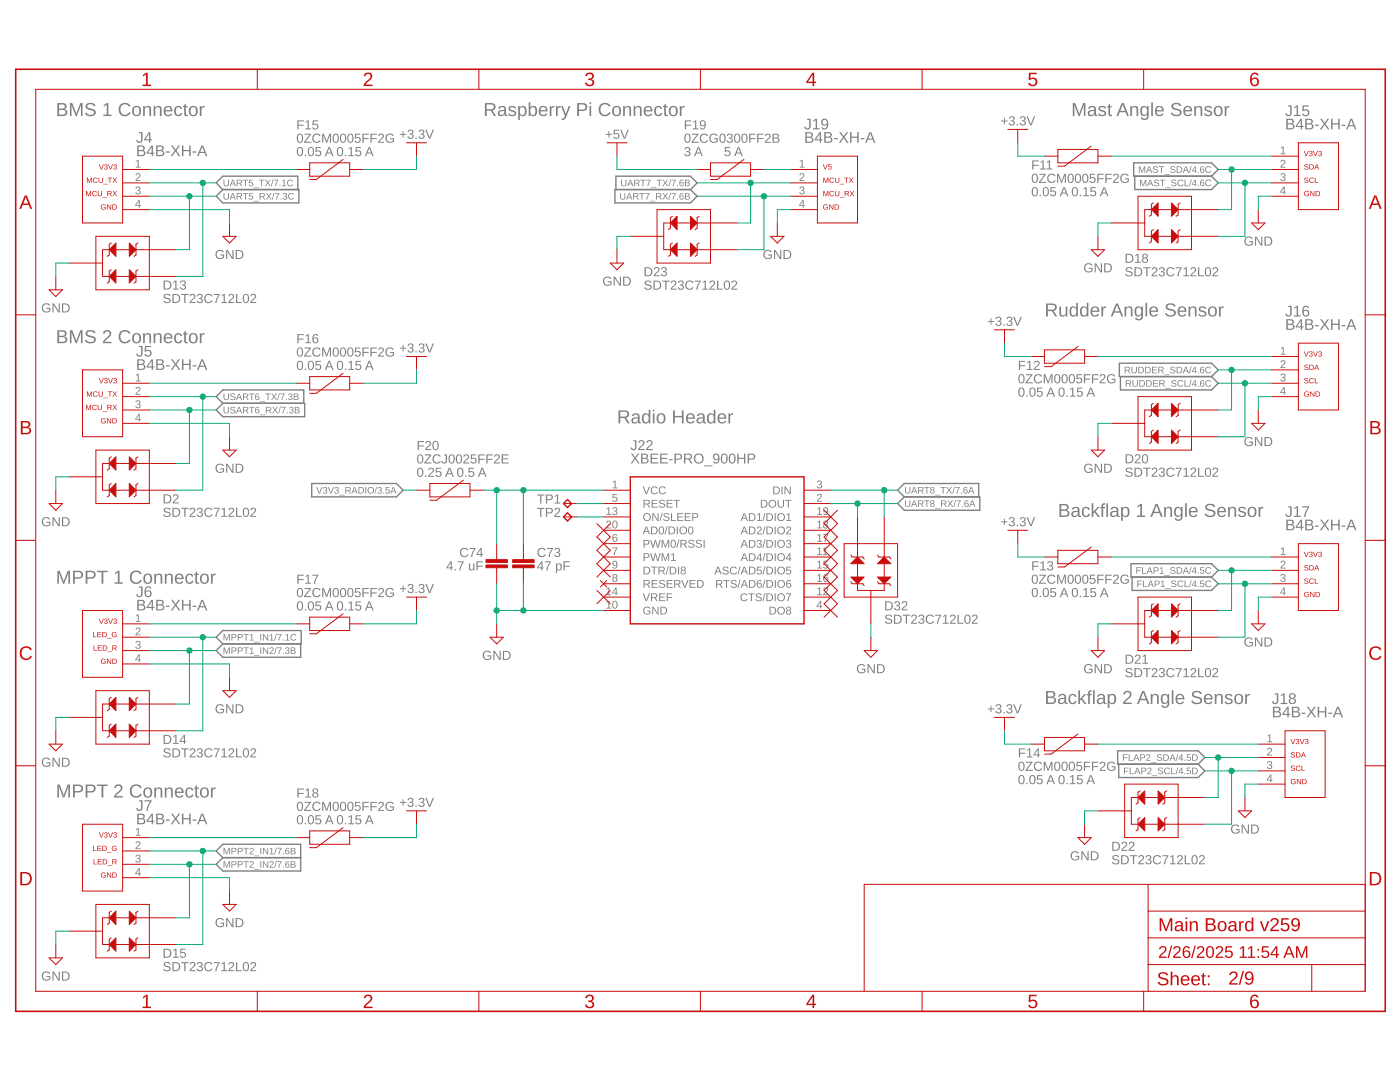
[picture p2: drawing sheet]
<svg xmlns="http://www.w3.org/2000/svg" width="279mm" height="216mm" viewBox="0 0 279 216" stroke-linecap="round" stroke-linejoin="round" font-family="sans-serif">
<g fill="#808080">
<path d="M27.1 32.2l.6-.3v1.4h.4v.1h-1v-.1h.4v-1.2l-.4 .2z"/>
<path d="M27.2 34.7a.53 .53 0 0 1 .8 .2 .53 .53 0 0 1-.4 .7l-.4 .3h.9v.2h-1.1l.5-.7a.33 .33 0 0 0 .3-.4 .33 .33 0 0 0-.5-.1l-.3 .1z"/>
<path d="M27.2 37.3a.45 .45 0 0 1 .7 0 .45 .45 0 0 1-.2 .7 .41 .41 0 0 1 .4 .5 .41 .41 0 0 1-.6 .3l-.4-.2-.1-.2h.2a.31 .31 0 0 0 .4 .2 .31 .31 0 0 0 .2-.4l-.4-.1v-.2a.3 .3 0 0 0 .4-.1 .3 .3 0 0 0-.2-.4 .3 .3 0 0 0-.4 .2h-.2z"/>
<path d="M27.1 74.8l.6-.2v1.3h.4v.2h-1v-.2h.4v-1.1l-.4 .2z"/>
<path d="M27.2 77.3a.53 .53 0 0 1 .8 .3 .53 .53 0 0 1-.4 .7l-.4 .3h.9v.2h-1.1l.5-.7a.33 .33 0 0 0 .3-.5 .33 .33 0 0 0-.5-.1l-.3 .1z"/>
<path d="M27.2 80a.45 .45 0 0 1 .7 0 .45 .45 0 0 1-.2 .7 .41 .41 0 0 1 .4 .4 .41 .41 0 0 1-.6 .4l-.4-.3-.1-.2h.2a.31 .31 0 0 0 .4 .3 .31 .31 0 0 0 .2-.5l-.4-.1v-.1a.3 .3 0 0 0 .4-.2 .3 .3 0 0 0-.2-.4 .3 .3 0 0 0-.4 .3h-.2z"/>
<path d="M27.1 122.8l.6-.2v1.3h.4v.2h-1v-.2h.4v-1.2l-.4 .3z"/>
<path d="M27.2 125.3a.53 .53 0 0 1 .8 .2 .53 .53 0 0 1-.4 .8l-.4 .3h.9v.2h-1.1l.5-.7a.33 .33 0 0 0 .3-.5 .33 .33 0 0 0-.5-.1l-.3 .1z"/>
<path d="M27.2 128a.45 .45 0 0 1 .7 0 .45 .45 0 0 1-.2 .6 .41 .41 0 0 1 .4 .5 .41 .41 0 0 1-.6 .4l-.4-.3-.1-.2h.2a.31 .31 0 0 0 .4 .3 .31 .31 0 0 0 .2-.5l-.4-.1v-.1a.3 .3 0 0 0 .4-.2 .3 .3 0 0 0-.2-.4 .3 .3 0 0 0-.4 .3h-.2z"/>
<path d="M27.1 165.5l.6-.3v1.4h.4v.2h-1v-.2h.4v-1.2l-.4 .3z"/>
<path d="M27.2 168a.53 .53 0 0 1 .8 .2 .53 .53 0 0 1-.4 .7l-.4 .4h.9v.1h-1.1l.5-.7a.33 .33 0 0 0 .3-.4 .33 .33 0 0 0-.5-.1l-.3 .1z"/>
<path d="M27.2 170.6a.45 .45 0 0 1 .7 0 .45 .45 0 0 1-.2 .7 .41 .41 0 0 1 .4 .5 .41 .41 0 0 1-.6 .3l-.4-.2-.1-.2h.2a.31 .31 0 0 0 .4 .3 .31 .31 0 0 0 .2-.5l-.4-.1v-.2a.3 .3 0 0 0 .4-.1 .3 .3 0 0 0-.2-.4 .3 .3 0 0 0-.4 .3l-.2-.1z"/>
<path d="M255.6 29.5l.6-.3v1.4h.4v.2h-1v-.2h.4v-1.2l-.4 .3z"/>
<path d="M255.7 32a.53 .53 0 0 1 .8 .2 .53 .53 0 0 1-.4 .7l-.3 .4h.8v.1h-1.1l.5-.6a.33 .33 0 0 0 .3-.5 .33 .33 0 0 0-.5-.1l-.3 .1z"/>
<path d="M255.7 34.7a.45 .45 0 0 1 .7-.1 .45 .45 0 0 1-.2 .7 .41 .41 0 0 1 .4 .5 .41 .41 0 0 1-.6 .3l-.4-.2-.1-.2h.2a.31 .31 0 0 0 .4 .3 .31 .31 0 0 0 .2-.5l-.4-.1v-.2a.3 .3 0 0 0 .4-.1 .3 .3 0 0 0-.2-.4 .3 .3 0 0 0-.4 .3l-.2-.1z"/>
<path d="M255.6 69.5l.6-.3v1.4h.4v.2h-1v-.2h.4v-1.2l-.4 .3z"/>
<path d="M255.7 72a.53 .53 0 0 1 .8 .2 .53 .53 0 0 1-.4 .7l-.3 .4h.8v.1h-1.1l.5-.6a.33 .33 0 0 0 .3-.5 .33 .33 0 0 0-.5-.1l-.3 .1z"/>
<path d="M255.7 74.6a.45 .45 0 0 1 .7 0 .45 .45 0 0 1-.2 .7 .41 .41 0 0 1 .4 .5 .41 .41 0 0 1-.6 .3l-.4-.2-.1-.2h.2a.31 .31 0 0 0 .4 .3 .31 .31 0 0 0 .2-.5l-.4-.1v-.2a.3 .3 0 0 0 .4-.1 .3 .3 0 0 0-.2-.4 .3 .3 0 0 0-.4 .3l-.2-.1z"/>
<path d="M255.6 109.5l.6-.3v1.4h.4v.2h-1v-.2h.4v-1.2l-.4 .3z"/>
<path d="M255.7 112a.53 .53 0 0 1 .8 .2 .53 .53 0 0 1-.4 .7l-.3 .4h.8v.1h-1.1l.5-.7a.33 .33 0 0 0 .3-.4 .33 .33 0 0 0-.5-.1l-.3 .1z"/>
<path d="M255.7 114.6a.45 .45 0 0 1 .7 0 .45 .45 0 0 1-.2 .7 .41 .41 0 0 1 .4 .5 .41 .41 0 0 1-.6 .3l-.4-.2-.1-.2h.2a.31 .31 0 0 0 .4 .3 .31 .31 0 0 0 .2-.5l-.4-.1v-.2a.3 .3 0 0 0 .4-.1 .3 .3 0 0 0-.2-.4 .3 .3 0 0 0-.4 .3l-.2-.1z"/>
<path d="M253 146.8l.5-.2v1.3h.4v.2h-1v-.2h.4v-1.2l-.3 .3z"/>
<path d="M253 149.3a.53 .53 0 0 1 .8 .2 .53 .53 0 0 1-.4 .8l-.3 .3h.8v.2h-1l.4-.7a.33 .33 0 0 0 .4-.5 .33 .33 0 0 0-.6-.1l-.2 .1z"/>
<path d="M253 152a.45 .45 0 0 1 .8 0 .45 .45 0 0 1-.3 .6 .41 .41 0 0 1 .4 .5 .41 .41 0 0 1-.5 .4l-.5-.3-.1-.2h.2a.31 .31 0 0 0 .5 .3 .31 .31 0 0 0 .1-.5l-.4-.1v-.1a.3 .3 0 0 0 .4-.2 .3 .3 0 0 0-.2-.4 .3 .3 0 0 0-.3 .3h-.2z"/>
<path d="M159.6 32.2l.6-.3v1.4h.4v.1h-1v-.1h.4v-1.2l-.4 .2z"/>
<path d="M159.7 34.7a.53 .53 0 0 1 .8 .2 .53 .53 0 0 1-.4 .7l-.3 .3h.8v.2h-1.1l.5-.7a.33 .33 0 0 0 .3-.4 .33 .33 0 0 0-.5-.1l-.3 .1z"/>
<path d="M159.7 37.3a.45 .45 0 0 1 .7 0 .45 .45 0 0 1-.2 .7 .41 .41 0 0 1 .4 .5 .41 .41 0 0 1-.5 .3l-.5-.2-.1-.2h.2a.31 .31 0 0 0 .4 .2 .31 .31 0 0 0 .2-.4l-.4-.1v-.2a.3 .3 0 0 0 .4-.1 .3 .3 0 0 0-.2-.4 .3 .3 0 0 0-.4 .2h-.2z"/>
<path d="M122.3 96.1l.6-.2v1.4h.3v.1h-.9v-.1h.4v-1.2l-.4 .2z"/>
<path d="M163.2 98.7a.53 .53 0 0 1 .8 .2 .53 .53 0 0 1-.4 .7l-.4 .3h.8v.2h-1l.5-.7a.33 .33 0 0 0 .3-.4 .33 .33 0 0 0-.5-.1h-.3z"/>
<path d="M163.2 96a.45 .45 0 0 1 .7 0 .45 .45 0 0 1-.2 .7 .41 .41 0 0 1 .4 .4 .41 .41 0 0 1-.6 .4l-.4-.3-.1-.2h.2a.31 .31 0 0 0 .4 .3 .31 .31 0 0 0 .2-.5l-.4-.1v-.1a.3 .3 0 0 0 .4-.2 .3 .3 0 0 0-.2-.4 .3 .3 0 0 0-.4 .3h-.2z"/>
<path d="M122.3 98.6h.9v.1h-.7l-.1 .5a.53 .53 0 0 1 .8 .3 .53 .53 0 0 1-.3 .7 .53 .53 0 0 1-.7-.4l.2-.1a.34 .34 0 0 0 .5 .2 .34 .34 0 0 0 0-.5 .34 .34 0 0 0-.5 0h-.2z"/>
<path d="M122.2 109.2h1l-.5 1.6h-.2v-.4l.5-1h-.8z"/>
<path d="M11.4 20.6a1.69 1.69 0 0 1 1.8 .3 .61 .61 0 0 1-.4 .9 .71 .71 0 0 1 .6 .8 .71 .71 0 0 1-.9 .6h-1.1zM11.8 20.8v.9h.6a.43 .43 0 0 0 .5-.4 .43 .43 0 0 0-.5-.5zM11.8 21.9v1l1-.1a.45 .45 0 0 0 .2-.7l-.2-.1zM14 20.6h.4l.8 2.2 .8-2.2h.5v2.6h-.3v-2.3l-.9 2.3h-.2l-.8-2.3v2.3h-.3zM17.2 20.8a1.18 1.18 0 0 1 1.9 .3l-.4 .1a.68 .68 0 0 0-.7-.4 .68 .68 0 0 0-.6 .5l.7 .4a.8 .8 0 0 1 1 .8 .8 .8 0 0 1-1 .7 .95 .95 0 0 1-1.1-.7h.3a.82 .82 0 0 0 .7 .4 .82 .82 0 0 0 .8-.4 1.86 1.86 0 0 0-1.4-.7l-.3-.4zM20.7 21l.6-.4h.3v2.3h.7v.3h-1.7v-.3h.7v-2l-.6 .4zM24 20.9a1.29 1.29 0 0 1 2 .3l-.3 .1a.93 .93 0 0 0-1.2-.4 .93 .93 0 0 0-.4 1.2 .9 .9 0 0 0 .7 .8 .9 .9 0 0 0 1-.5l.3 .1a1.32 1.32 0 0 1-1.9 .5 1.32 1.32 0 0 1-.3-1.9zM26.6 21.4a.95 .95 0 0 1 1.2-.1 .95 .95 0 0 1 .3 1.2 .89 .89 0 0 1-1 .7 .89 .89 0 0 1-.7-1zM26.9 21.5a.91 .91 0 0 0 .3 1.4 .84 .84 0 0 0 .6-.7 .84 .84 0 0 0-.5-.8zM28.6 21.2h.3v.3a.67 .67 0 0 1 .7-.4 .67 .67 0 0 1 .6 .7v1.4h-.4v-1.3a.48 .48 0 0 0-.5-.5 .48 .48 0 0 0-.4 .6v1.2h-.3zM30.6 21.2h.4v.3a.67 .67 0 0 1 .7-.4 .67 .67 0 0 1 .5 .7v1.4h-.3v-1.3a.48 .48 0 0 0-.5-.5 .48 .48 0 0 0-.4 .6v1.2h-.3zM32.9 21.4a.91 .91 0 0 1 1.1-.2 .91 .91 0 0 1 .4 1h-1.4a.58 .58 0 0 0 .4 .7 .58 .58 0 0 0 .7-.3l.3 .1a.95 .95 0 0 1-1.3 .4 .95 .95 0 0 1-.4-1.3zM33.2 21.5l-.2 .5h1.1l-.2-.5a.55 .55 0 0 0-.7 0zM35 21.4a.81 .81 0 0 1 1.4 .3h-.4a.51 .51 0 0 0-.7-.3 .51 .51 0 0 0-.2 .8 .51 .51 0 0 0 .2 .7 .51 .51 0 0 0 .7-.4l.4 .1a.84 .84 0 0 1-1 .6 .84 .84 0 0 1-.7-1zM36.9 20.7h.2v.5h.4v.2h-.4v1.3l.1 .2h.3v.2h-.6l-.1-.1v-1.6h-.3v-.2h.3zM37.9 21.4a.95 .95 0 0 1 1.2-.1 .95 .95 0 0 1 .3 1.2 .89 .89 0 0 1-1 .7 .89 .89 0 0 1-.7-1zM38.3 21.5a.91 .91 0 0 0 .3 1.4 .84 .84 0 0 0 .5-.7 .84 .84 0 0 0-.5-.8zM39.9 21.2h.3v.4l.2-.4 .4-.1v.4h-.4l-.1 .2-.1 1.5h-.3z"/>
<path d="M11.4 65.9a1.69 1.69 0 0 1 1.8 .3 .61 .61 0 0 1-.4 .9 .71 .71 0 0 1 .6 .9 .71 .71 0 0 1-.9 .5h-1.1zM11.8 66.2v.8h.6a.43 .43 0 0 0 .5-.4 .43 .43 0 0 0-.5-.4zM11.8 67.3v.9l1-.1a.45 .45 0 0 0 .2-.6l-.2-.2zM14 65.9h.4l.8 2.2 .8-2.2h.5v2.6h-.3v-2.3l-.9 2.3h-.2l-.8-2.3v2.3h-.3zM17.2 66.2a1.18 1.18 0 0 1 1.9 .2l-.4 .1a.68 .68 0 0 0-.7-.4 .68 .68 0 0 0-.6 .5l.7 .4a.8 .8 0 0 1 1 .8 .8 .8 0 0 1-1 .7 .95 .95 0 0 1-1.1-.6l.3-.1a.82 .82 0 0 0 .7 .5 .82 .82 0 0 0 .8-.5 1.86 1.86 0 0 0-1.4-.7l-.3-.4zM20.8 66a.84 .84 0 0 1 1.3 .2 .84 .84 0 0 1-.5 1.2l-.7 .8h1.3v.3h-1.7a3.5 3.5 0 0 1 1.3-1.6 .49 .49 0 0 0-.3-.8 .49 .49 0 0 0-.6 .5l-.4-.1zM24 66.2a1.29 1.29 0 0 1 2 .3l-.3 .1a.93 .93 0 0 0-1.2-.4 .93 .93 0 0 0-.4 1.3 .9 .9 0 0 0 .7 .7 .9 .9 0 0 0 1-.5l.3 .1a1.32 1.32 0 0 1-1.9 .5 1.32 1.32 0 0 1-.3-1.9zM26.6 66.7a.95 .95 0 0 1 1.2-.1 .95 .95 0 0 1 .3 1.2 .89 .89 0 0 1-1 .7 .89 .89 0 0 1-.7-1zM26.9 66.8a.91 .91 0 0 0 .3 1.5 .84 .84 0 0 0 .6-.8 .84 .84 0 0 0-.5-.8zM28.6 66.5h.3v.3a.67 .67 0 0 1 .7-.3 .67 .67 0 0 1 .6 .7v1.3h-.4v-1.3a.48 .48 0 0 0-.5-.5 .48 .48 0 0 0-.4 .6v1.2h-.3zM30.6 66.5h.4v.3a.67 .67 0 0 1 .7-.3 .67 .67 0 0 1 .5 .7v1.3h-.3v-1.3a.48 .48 0 0 0-.5-.5 .48 .48 0 0 0-.4 .6v1.2h-.3zM32.9 66.7a.91 .91 0 0 1 1.1-.2 .91 .91 0 0 1 .4 1.1h-1.4a.58 .58 0 0 0 .4 .6 .58 .58 0 0 0 .7-.2h.3a.95 .95 0 0 1-1.3 .4 .95 .95 0 0 1-.4-1.2zM33.2 66.9l-.2 .4h1.1l-.2-.5a.55 .55 0 0 0-.7 .1zM35 66.7a.81 .81 0 0 1 1.4 .4h-.4a.51 .51 0 0 0-.7-.3 .51 .51 0 0 0-.2 .7 .51 .51 0 0 0 .2 .7 .51 .51 0 0 0 .7-.3h.4a.84 .84 0 0 1-1 .6 .84 .84 0 0 1-.7-1zM36.9 66h.2v.5h.4v.2h-.4v1.3l.1 .2h.3v.3h-.6l-.1-.2v-1.6h-.3v-.2h.3zM37.9 66.7a.95 .95 0 0 1 1.2-.1 .95 .95 0 0 1 .3 1.2 .89 .89 0 0 1-1 .7 .89 .89 0 0 1-.7-1zM38.3 66.8a.91 .91 0 0 0 .3 1.5 .84 .84 0 0 0 .5-.8 .84 .84 0 0 0-.5-.8zM39.9 66.5h.3v.4l.2-.3 .4-.1v.3h-.4l-.1 .3-.1 1.4h-.3z"/>
<path d="M11.4 113.9h.5l.8 2.2 .8-2.2h.5v2.6h-.4l.1-2.3-.9 2.3h-.2l-.9-2.3 .1 2.3h-.4zM14.6 113.9a2.26 2.26 0 0 1 1.7 .2 .81 .81 0 0 1 .2 .9 .81 .81 0 0 1-.8 .5h-.8v1h-.3zM14.9 114.2v1h.7a.52 .52 0 0 0 .6-.4 .52 .52 0 0 0-.2-.6zM17.1 113.9a2.26 2.26 0 0 1 1.8 .2 .81 .81 0 0 1 .1 .9 .81 .81 0 0 1-.8 .5h-.8v1h-.3zM17.4 114.2v1h.8a.52 .52 0 0 0 .5-.4 .52 .52 0 0 0-.2-.6zM19.4 113.9h2.1v.3h-.9v2.3h-.3v-2.3h-.9zM22.9 114.3l.7-.4h.3v2.3h.6v.3h-1.6v-.3h.6v-2l-.6 .4zM26.2 114.2a1.29 1.29 0 0 1 2.1 .3l-.4 .1a.93 .93 0 0 0-1.2-.4 .93 .93 0 0 0-.4 1.3 .9 .9 0 0 0 .8 .7 .9 .9 0 0 0 .9-.5l.3 .1a1.32 1.32 0 0 1-1.9 .5 1.32 1.32 0 0 1-.3-1.9zM28.8 114.7a.95 .95 0 0 1 1.3-.1 .95 .95 0 0 1 .3 1.2 .89 .89 0 0 1-1.1 .7 .89 .89 0 0 1-.7-1zM29.2 114.8a.91 .91 0 0 0 .3 1.5 .84 .84 0 0 0 .5-.8 .84 .84 0 0 0-.5-.8zM30.8 114.5h.3v.3a.67 .67 0 0 1 .8-.3 .67 .67 0 0 1 .5 .7v1.3h-.3v-1.3a.48 .48 0 0 0-.6-.5 .48 .48 0 0 0-.4 .6v1.2h-.3zM32.9 114.5h.3v.3a.67 .67 0 0 1 .8-.3 .67 .67 0 0 1 .5 .7v1.3h-.4v-1.3a.48 .48 0 0 0-.5-.5 .48 .48 0 0 0-.4 .6v1.2h-.3zM35.1 114.7a.91 .91 0 0 1 1.1-.2 .91 .91 0 0 1 .5 1.1h-1.5a.58 .58 0 0 0 .4 .6 .58 .58 0 0 0 .7-.2h.3a.95 .95 0 0 1-1.3 .4 .95 .95 0 0 1-.4-1.2zM35.4 114.9l-.2 .4h1.1l-.1-.5a.55 .55 0 0 0-.8 .1zM37.2 114.7a.81 .81 0 0 1 1.4 .3l-.3 .1a.51 .51 0 0 0-.7-.3 .51 .51 0 0 0-.3 .7 .51 .51 0 0 0 .3 .7 .51 .51 0 0 0 .7-.3h.3a.84 .84 0 0 1-1 .6 .84 .84 0 0 1-.6-1zM39.1 114h.2v.5h.4v.2h-.4v1.3l.1 .2h.3v.3h-.5l-.2-.2v-1.6h-.2v-.2h.2zM40.1 114.7a.95 .95 0 0 1 1.3-.1 .95 .95 0 0 1 .3 1.2 .89 .89 0 0 1-1.1 .7 .89 .89 0 0 1-.7-1zM40.5 114.8a.91 .91 0 0 0 .3 1.5 .84 .84 0 0 0 .5-.8 .84 .84 0 0 0-.5-.8zM42.1 114.5h.3v.4l.2-.4h.4v.3h-.3l-.2 .3-.1 1.4h-.3z"/>
<path d="M11.4 156.5h.5l.8 2.3 .8-2.3h.5v2.6h-.4l.1-2.2-.9 2.2h-.2l-.9-2.2 .1 2.2h-.4zM14.6 156.5a2.26 2.26 0 0 1 1.7 .3 .81 .81 0 0 1 .2 .9 .81 .81 0 0 1-.8 .4h-.8v1h-.3zM14.9 156.8v1.1h.7a.52 .52 0 0 0 .6-.4 .52 .52 0 0 0-.2-.6zM17.1 156.5a2.26 2.26 0 0 1 1.8 .3 .81 .81 0 0 1 .1 .9 .81 .81 0 0 1-.8 .4h-.8v1h-.3zM17.4 156.8v1.1h.8a.52 .52 0 0 0 .5-.4 .52 .52 0 0 0-.2-.6zM19.4 156.5h2.1v.3h-.9v2.3h-.3v-2.3h-.9zM23 156.7a.84 .84 0 0 1 1.4 .2 .84 .84 0 0 1-.5 1.2l-.8 .8h1.4v.2h-1.7a3.5 3.5 0 0 1 1.2-1.6 .49 .49 0 0 0-.2-.7 .49 .49 0 0 0-.7 .4h-.3zM26.2 156.9a1.29 1.29 0 0 1 2.1 .3l-.4 .1a.93 .93 0 0 0-1.2-.4 .93 .93 0 0 0-.4 1.2 .9 .9 0 0 0 .8 .8 .9 .9 0 0 0 .9-.6l.3 .2a1.32 1.32 0 0 1-1.9 .5 1.32 1.32 0 0 1-.3-1.9zM28.8 157.4a.95 .95 0 0 1 1.3-.1 .95 .95 0 0 1 .3 1.2 .89 .89 0 0 1-1.1 .7 .89 .89 0 0 1-.7-1.1zM29.2 157.4a.91 .91 0 0 0 .3 1.5 .84 .84 0 0 0 .5-.7 .84 .84 0 0 0-.5-.8zM30.8 157.2h.3v.3a.67 .67 0 0 1 .8-.4 .67 .67 0 0 1 .5 .7v1.3h-.3v-1.2a.48 .48 0 0 0-.6-.6 .48 .48 0 0 0-.4 .7v1.1h-.3zM32.9 157.2h.3v.3a.67 .67 0 0 1 .8-.4 .67 .67 0 0 1 .5 .7v1.3h-.4v-1.2a.48 .48 0 0 0-.5-.6 .48 .48 0 0 0-.4 .7v1.1h-.3zM35.1 157.4a.91 .91 0 0 1 1.1-.2 .91 .91 0 0 1 .5 1h-1.5a.58 .58 0 0 0 .4 .7 .58 .58 0 0 0 .7-.3l.3 .1a.95 .95 0 0 1-1.3 .4 .95 .95 0 0 1-.4-1.3zM35.4 157.5l-.2 .5h1.1l-.1-.5a.55 .55 0 0 0-.8 0zM37.2 157.4a.81 .81 0 0 1 1.4 .3h-.3a.51 .51 0 0 0-.7-.3 .51 .51 0 0 0-.3 .7 .51 .51 0 0 0 .3 .8 .51 .51 0 0 0 .7-.4h.3a.84 .84 0 0 1-1 .7 .84 .84 0 0 1-.6-1.1zM39.1 156.7h.2v.5h.4v.2h-.4v1.2l.1 .3h.3v.2h-.5l-.2-.1v-1.6h-.2v-.2h.2zM40.1 157.4a.95 .95 0 0 1 1.3-.1 .95 .95 0 0 1 .3 1.2 .89 .89 0 0 1-1.1 .7 .89 .89 0 0 1-.7-1.1zM40.5 157.4a.91 .91 0 0 0 .3 1.5 .84 .84 0 0 0 .5-.7 .84 .84 0 0 0-.5-.8zM42.1 157.2h.3v.4l.2-.4 .4-.1v.3l-.3 .1-.2 .2-.1 1.4h-.3z"/>
<path d="M214.1 20.6h.5l.8 2.2 .8-2.2h.4v2.6h-.3v-2.3l-.8 2.3h-.3l-.8-2.3v2.3h-.3zM217.4 21.3a.79 .79 0 0 1 .8-.2 .79 .79 0 0 1 .5 .7v1l.3 .1v.2h-.4l-.2-.3a.68 .68 0 0 1-.8 .4 .68 .68 0 0 1-.5-.8 .68 .68 0 0 1 .8-.5h.5a.45 .45 0 0 0-.3-.5 .45 .45 0 0 0-.6 .3h-.3zM217.6 22.3a.41 .41 0 0 0 0 .6 .41 .41 0 0 0 .6-.1l.2-.6zM219.4 21.3a.9 .9 0 0 1 1.3 .3l-.3 .1a.42 .42 0 0 0-.5-.4 .42 .42 0 0 0-.3 .5l.2 .1a.71 .71 0 0 1 .8 .3 .71 .71 0 0 1 .1 .7 .97 .97 0 0 1-1.6-.2l.3-.1a.48 .48 0 0 0 .6 .4 .48 .48 0 0 0 .4-.6h-.1a.87 .87 0 0 1-1.1-.9zM221.3 20.7h.2v.5h.4v.2h-.4v1.3l.1 .2h.3v.2h-.5l-.2-.1v-1.6h-.2v-.2h.2zM223.9 20.6h.4l1 2.6h-.4l-.3-.8h-1.1l-.3 .8h-.4zM224.1 20.8l-.5 1.3h.9zM225.6 21.2h.3v.3a.67 .67 0 0 1 .8-.4 .67 .67 0 0 1 .5 .7v1.4h-.4v-1.3a.48 .48 0 0 0-.5-.5 .48 .48 0 0 0-.4 .6v1.2h-.3zM227.7 21.4a.71 .71 0 0 1 1.2 .1v-.3h.4l-.1 1.9a.84 .84 0 0 1-.6 .8 .84 .84 0 0 1-1-.5h.4l.1 .2a.54 .54 0 0 0 .8-.2v-.6a.75 .75 0 0 1-1 .3 .75 .75 0 0 1-.3-.9zM228.1 21.5a.92 .92 0 0 0 .3 1.4 .79 .79 0 0 0 .5-.8 .79 .79 0 0 0-.7-.7zM229.8 20.4h.3v2.8h-.3zM230.7 21.4a.91 .91 0 0 1 1.1-.2 .91 .91 0 0 1 .5 1h-1.5a.58 .58 0 0 0 .4 .7 .58 .58 0 0 0 .7-.3l.3 .1a.95 .95 0 0 1-1.3 .4 .95 .95 0 0 1-.4-1.3zM231 21.5l-.2 .5h1.1l-.1-.5a.55 .55 0 0 0-.8 0zM233.9 20.8a1.18 1.18 0 0 1 1.9 .3l-.4 .1a.68 .68 0 0 0-.7-.4 .68 .68 0 0 0-.6 .5l.7 .4a.8 .8 0 0 1 1 .8 .8 .8 0 0 1-1.1 .7 .95 .95 0 0 1-1.1-.7h.4a.82 .82 0 0 0 .7 .4 .82 .82 0 0 0 .8-.4 1.86 1.86 0 0 0-1.4-.7l-.3-.4zM236.4 21.4a.91 .91 0 0 1 1.1-.2 .91 .91 0 0 1 .4 1h-1.4a.58 .58 0 0 0 .4 .7 .58 .58 0 0 0 .7-.3l.3 .1a.95 .95 0 0 1-1.3 .4 .95 .95 0 0 1-.4-1.3zM236.7 21.5l-.2 .5h1.1l-.2-.5a.55 .55 0 0 0-.7 0zM238.3 21.2h.3l.1 .3a.67 .67 0 0 1 .7-.4 .67 .67 0 0 1 .5 .7v1.4h-.3v-1.3a.48 .48 0 0 0-.5-.5 .48 .48 0 0 0-.4 .6v1.2h-.4zM240.6 21.3a.9 .9 0 0 1 1.3 .3l-.3 .1a.42 .42 0 0 0-.5-.4 .42 .42 0 0 0-.3 .5l.2 .1a.71 .71 0 0 1 .7 .3 .71 .71 0 0 1 .1 .7 .97 .97 0 0 1-1.5-.2l.3-.1a.48 .48 0 0 0 .5 .4 .48 .48 0 0 0 .4-.6h-.1a.87 .87 0 0 1-1-.9zM242.4 21.4a.95 .95 0 0 1 1.3-.1 .95 .95 0 0 1 .3 1.2 .89 .89 0 0 1-1.1 .7 .89 .89 0 0 1-.7-1zM242.8 21.5a.91 .91 0 0 0 .3 1.4 .84 .84 0 0 0 .6-.7 .84 .84 0 0 0-.6-.8zM244.4 21.2h.3v.4l.2-.4 .5-.1v.4h-.4l-.2 .2v1.5h-.4z"/>
<path d="M208.8 60.6h1.2a.75 .75 0 0 1 .9 .6 .75 .75 0 0 1-.6 .8l.7 1.2h-.4l-.7-1.1h-.8v1.1h-.3zM209.1 60.8v1h.9a.49 .49 0 0 0 .5-.5 .49 .49 0 0 0-.5-.5zM211.4 61.2h.4v1.2a.48 .48 0 0 0 .5 .6 .48 .48 0 0 0 .4-.7v-1.1h.3v2h-.3v-.4a.67 .67 0 0 1-.8 .4 .67 .67 0 0 1-.5-.7zM213.6 61.4a.71 .71 0 0 1 1.2 .1v-1.1h.3v2.8h-.3v-.4a.76 .76 0 0 1-1 .3 .76 .76 0 0 1-.4-.9zM214 61.5a1.25 1.25 0 0 0 0 1.4 .66 .66 0 0 0 .7-.3 .66 .66 0 0 0 .1-.7l-.2-.4zM215.7 61.4a.71 .71 0 0 1 1.2 .1v-1.1h.3v2.8h-.3v-.4a.76 .76 0 0 1-1 .3 .76 .76 0 0 1-.4-.9zM216.1 61.5a1.25 1.25 0 0 0 0 1.4 .66 .66 0 0 0 .7-.3 .66 .66 0 0 0 .1-.7l-.2-.4zM217.9 61.4a.91 .91 0 0 1 1-.2 .91 .91 0 0 1 .5 1h-1.4a.58 .58 0 0 0 .3 .7 .58 .58 0 0 0 .7-.3l.3 .1a.95 .95 0 0 1-1.2 .4 .95 .95 0 0 1-.4-1.3zM218.1 61.5l-.1 .5h1.1l-.2-.5a.55 .55 0 0 0-.8 0zM219.8 61.2h.3v.4l.2-.4 .5-.1v.3l-.4 .1-.2 .2v1.5h-.4zM222.7 60.6h.4l1.1 2.6h-.4l-.3-.8h-1.2l-.3 .8h-.3zM222.9 60.8l-.5 1.3h1zM224.4 61.2h.3v.3a.67 .67 0 0 1 .8-.4 .67 .67 0 0 1 .5 .7v1.4h-.3v-1.3a.48 .48 0 0 0-.5-.6 .48 .48 0 0 0-.4 .7v1.2h-.4zM226.6 61.4a.71 .71 0 0 1 1.2 .1v-.3h.3v1.9a.84 .84 0 0 1-.7 .8 .84 .84 0 0 1-.9-.5h.3l.2 .2a.54 .54 0 0 0 .7-.2l.1-.6a.75 .75 0 0 1-1 .3 .75 .75 0 0 1-.4-.9zM227 61.5a.92 .92 0 0 0 .2 1.4 .79 .79 0 0 0 .6-.8 .79 .79 0 0 0-.7-.7zM228.6 60.4h.3v2.8h-.3zM229.6 61.4a.91 .91 0 0 1 1.1-.2 .91 .91 0 0 1 .4 1h-1.4a.58 .58 0 0 0 .4 .7 .58 .58 0 0 0 .7-.3l.3 .1a.95 .95 0 0 1-1.3 .4 .95 .95 0 0 1-.4-1.3zM229.9 61.5l-.2 .5h1.1l-.2-.5a.55 .55 0 0 0-.7 0zM232.7 60.8a1.18 1.18 0 0 1 1.9 .3l-.3 .1a.68 .68 0 0 0-.7-.4 .68 .68 0 0 0-.6 .5l.7 .4a.8 .8 0 0 1 1 .8 .8 .8 0 0 1-1.1 .7 .95 .95 0 0 1-1.1-.7h.3a.82 .82 0 0 0 .8 .4 .82 .82 0 0 0 .7-.4 1.86 1.86 0 0 0-1.4-.8l-.3-.3zM235.2 61.4a.91 .91 0 0 1 1.1-.2 .91 .91 0 0 1 .5 1h-1.4a.58 .58 0 0 0 .3 .7 .58 .58 0 0 0 .7-.3l.3 .1a.95 .95 0 0 1-1.2 .4 .95 .95 0 0 1-.5-1.3zM235.5 61.5l-.1 .5h1l-.1-.5a.55 .55 0 0 0-.8 0zM237.2 61.2h.3v.3a.67 .67 0 0 1 .8-.4 .67 .67 0 0 1 .5 .7v1.4h-.3v-1.3a.48 .48 0 0 0-.6-.6 .48 .48 0 0 0-.4 .7v1.2h-.3zM239.4 61.3a.9 .9 0 0 1 1.4 .3l-.3 .1a.42 .42 0 0 0-.6-.4 .42 .42 0 0 0-.3 .5l.3 .1a.71 .71 0 0 1 .7 .3 .71 .71 0 0 1 .1 .7 .97 .97 0 0 1-1.6-.2l.3-.1a.48 .48 0 0 0 .6 .4 .48 .48 0 0 0 .4-.6h-.1a.87 .87 0 0 1-1.1-.9zM241.3 61.4a.95 .95 0 0 1 1.2-.1 .95 .95 0 0 1 .3 1.2 .89 .89 0 0 1-1 .7 .89 .89 0 0 1-.7-1zM241.7 61.5a.91 .91 0 0 0 .3 1.4 .84 .84 0 0 0 .5-.7 .84 .84 0 0 0-.5-.8zM243.3 61.2h.3v.4l.2-.4 .4-.1v.3l-.3 .1-.2 .2-.1 1.5h-.3z"/>
<path d="M211.4 100.6a1.69 1.69 0 0 1 1.8 .3 .61 .61 0 0 1-.4 .9 .71 .71 0 0 1 .6 .8 .71 .71 0 0 1-.9 .5h-1.1zM211.8 100.8v.9h.6a.43 .43 0 0 0 .5-.5 .43 .43 0 0 0-.5-.4zM211.8 101.9v1l1-.1a.45 .45 0 0 0 .2-.7l-.2-.1zM214.1 101.3a.79 .79 0 0 1 .9-.2 .79 .79 0 0 1 .4 .7v1l.3 .1v.2h-.4l-.2-.3a.68 .68 0 0 1-.8 .4 .68 .68 0 0 1-.5-.8 .68 .68 0 0 1 .9-.5h.4a.45 .45 0 0 0-.3-.5 .45 .45 0 0 0-.6 .3h-.3zM214.3 102.3a.41 .41 0 0 0 0 .6 .41 .41 0 0 0 .6-.1l.2-.6zM216.1 101.4a.81 .81 0 0 1 1.4 .3h-.3a.51 .51 0 0 0-.7-.3 .51 .51 0 0 0-.3 .7 .51 .51 0 0 0 .3 .8 .51 .51 0 0 0 .7-.4l.3 .1a.84 .84 0 0 1-1 .6 .84 .84 0 0 1-.6-1.1zM217.9 100.4h.3v1.7l.9-.9h.4l-.8 .8 .8 1.1h-.4l-.7-.9-.2 .2v.7h-.3zM220 100.5l.6-.1v.3l-.4 .1v.4h.4v.2h-.4v1.7h-.4v-1.7h-.2v-.2h.2zM220.8 100.4h.3v2.7h-.3zM221.9 101.3a.79 .79 0 0 1 .8-.2 .79 .79 0 0 1 .5 .7v1l.3 .1v.2h-.4l-.2-.3a.68 .68 0 0 1-.9 .4 .68 .68 0 0 1-.4-.8 .68 .68 0 0 1 .8-.5h.5a.45 .45 0 0 0-.4-.5 .45 .45 0 0 0-.5 .3h-.4zM222 102.3a.41 .41 0 0 0 0 .6 .41 .41 0 0 0 .7-.1l.2-.6zM223.7 101.2h.3l.1 .3a.76 .76 0 0 1 .9-.3 .76 .76 0 0 1 .4 .9 .81 .81 0 0 1-1 1l-.3-.3v1.1h-.4zM224.3 101.5a1.06 1.06 0 0 0 .1 1.4 .65 .65 0 0 0 .7-.3 .65 .65 0 0 0 0-.7 .48 .48 0 0 0-.3-.5 .48 .48 0 0 0-.5 .1zM227 101l.6-.4h.3v2.3h.6v.2h-1.6v-.2h.7v-2l-.6 .4zM230.6 100.6h.4l1.1 2.5h-.4l-.3-.7h-1.2l-.3 .7h-.3zM230.8 100.8l-.5 1.3h1zM232.3 101.2h.3v.3a.67 .67 0 0 1 .8-.4 .67 .67 0 0 1 .5 .7v1.3h-.3v-1.2a.48 .48 0 0 0-.5-.6 .48 .48 0 0 0-.4 .7v1.1h-.4zM234.5 101.4a.71 .71 0 0 1 1.2 .1v-.3h.3v1.9a.84 .84 0 0 1-.7 .8 .84 .84 0 0 1-.9-.5h.3l.2 .2a.54 .54 0 0 0 .7-.2l.1-.6a.75 .75 0 0 1-1 .3 .75 .75 0 0 1-.4-.9zM234.9 101.5a.92 .92 0 0 0 .2 1.4 .79 .79 0 0 0 .6-.8 .79 .79 0 0 0-.7-.7zM236.5 100.4h.3v2.7h-.3zM237.5 101.4a.91 .91 0 0 1 1.1-.2 .91 .91 0 0 1 .4 1h-1.4a.58 .58 0 0 0 .4 .7 .58 .58 0 0 0 .7-.3l.3 .1a.95 .95 0 0 1-1.3 .4 .95 .95 0 0 1-.4-1.3zM237.8 101.5l-.2 .5h1.1l-.2-.5a.55 .55 0 0 0-.7 0zM240.6 100.8a1.18 1.18 0 0 1 1.9 .3l-.3 .1a.68 .68 0 0 0-.7-.4 .68 .68 0 0 0-.6 .5l.7 .4a.8 .8 0 0 1 1 .8 .8 .8 0 0 1-1.1 .7 .95 .95 0 0 1-1.1-.7h.3a.82 .82 0 0 0 .8 .4 .82 .82 0 0 0 .7-.5 1.86 1.86 0 0 0-1.4-.7l-.3-.4zM243.1 101.4a.91 .91 0 0 1 1.1-.2 .91 .91 0 0 1 .5 1h-1.4a.58 .58 0 0 0 .3 .7 .58 .58 0 0 0 .7-.3l.3 .1a.95 .95 0 0 1-1.2 .4 .95 .95 0 0 1-.5-1.3zM243.4 101.5l-.1 .5h1l-.1-.5a.55 .55 0 0 0-.8 0zM245.1 101.2h.3v.3a.67 .67 0 0 1 .8-.4 .67 .67 0 0 1 .5 .7v1.3h-.3v-1.2a.48 .48 0 0 0-.6-.6 .48 .48 0 0 0-.4 .7v1.1h-.3zM247.3 101.3a.9 .9 0 0 1 1.4 .3h-.3a.42 .42 0 0 0-.6-.3 .42 .42 0 0 0-.3 .5l.3 .1a.71 .71 0 0 1 .7 .3 .71 .71 0 0 1 .1 .7 .97 .97 0 0 1-1.6-.2l.3-.1a.48 .48 0 0 0 .6 .4 .48 .48 0 0 0 .4-.6h-.1a.87 .87 0 0 1-1.1-.9zM249.2 101.4a.95 .95 0 0 1 1.2-.1 .95 .95 0 0 1 .3 1.2 .89 .89 0 0 1-1 .7 .89 .89 0 0 1-.7-1.1zM249.6 101.4a.91 .91 0 0 0 .3 1.5 .84 .84 0 0 0 .5-.7 .84 .84 0 0 0-.5-.8zM251.2 101.2h.3v.4l.2-.4 .4-.1v.3l-.3 .1-.2 .2-.1 1.4h-.3z"/>
<path d="M208.8 137.9a1.69 1.69 0 0 1 1.8 .3 .61 .61 0 0 1-.5 .9 .71 .71 0 0 1 .7 .9 .71 .71 0 0 1-1 .5h-1zM209.1 138.2v.8h.6a.43 .43 0 0 0 .6-.4 .43 .43 0 0 0-.6-.4zM209.1 139.3v.9l1.1-.1a.45 .45 0 0 0 .1-.6l-.2-.2zM211.5 138.6a.79 .79 0 0 1 .8-.2 .79 .79 0 0 1 .5 .7v1l.3 .2v.2h-.4l-.3-.4a.68 .68 0 0 1-.8 .5 .68 .68 0 0 1-.5-.9 .68 .68 0 0 1 .9-.4h.4a.45 .45 0 0 0-.3-.6 .45 .45 0 0 0-.5 .3h-.4zM211.6 139.6a.41 .41 0 0 0 0 .7 .41 .41 0 0 0 .7-.2l.1-.6zM213.4 138.7a.81 .81 0 0 1 1.4 .3l-.3 .1a.51 .51 0 0 0-.7-.3 .51 .51 0 0 0-.2 .7 .51 .51 0 0 0 .2 .7 .51 .51 0 0 0 .7-.3h.4a.84 .84 0 0 1-1.1 .6 .84 .84 0 0 1-.6-1zM215.2 137.7h.3v1.8l.9-1h.4l-.8 .8 .8 1.2h-.3l-.7-.9-.3 .2v.7h-.3zM217.3 137.9l.6-.1v.2l-.4 .2v.3h.4v.2h-.4v1.8h-.3v-1.8h-.3v-.2h.3zM218.1 137.7h.4v2.8h-.4zM219.2 138.6a.79 .79 0 0 1 .8-.2 .79 .79 0 0 1 .5 .7v1l.3 .2v.2h-.4l-.2-.4a.68 .68 0 0 1-.8 .5 .68 .68 0 0 1-.5-.9 .68 .68 0 0 1 .8-.4h.5a.45 .45 0 0 0-.3-.6 .45 .45 0 0 0-.6 .3h-.3zM219.4 139.6a.41 .41 0 0 0 0 .7 .41 .41 0 0 0 .6-.2l.2-.6zM221.1 138.5h.3v.3a.76 .76 0 0 1 1-.3 .76 .76 0 0 1 .4 1 .81 .81 0 0 1-1.1 1l-.3-.3v1.1h-.3zM221.6 138.8a1.06 1.06 0 0 0 .2 1.4 .65 .65 0 0 0 .6-.3 .65 .65 0 0 0 0-.7 .48 .48 0 0 0-.2-.4 .48 .48 0 0 0-.6 0zM224.4 138a.84 .84 0 0 1 1.3 .2 .84 .84 0 0 1-.4 1.2l-.8 .8h1.4v.3h-1.8a3.5 3.5 0 0 1 1.3-1.6 .49 .49 0 0 0-.3-.8 .49 .49 0 0 0-.6 .5l-.3-.1zM228 137.9h.4l1 2.6h-.4l-.3-.8h-1.1l-.3 .8h-.4zM228.1 138.1l-.4 1.3h.9zM229.7 138.5h.3v.3a.67 .67 0 0 1 .7-.3 .67 .67 0 0 1 .6 .6v1.4h-.4v-1.3a.48 .48 0 0 0-.5-.5 .48 .48 0 0 0-.4 .6v1.2h-.3zM231.8 138.7a.71 .71 0 0 1 1.2 .1v-.3h.3v1.9a.84 .84 0 0 1-.6 .8 .84 .84 0 0 1-1-.4l.4-.1 .1 .2a.54 .54 0 0 0 .8-.2v-.6a.75 .75 0 0 1-1 .3 .75 .75 0 0 1-.3-.9zM232.2 138.8a.92 .92 0 0 0 .3 1.4 .79 .79 0 0 0 .5-.8 .79 .79 0 0 0-.7-.7zM233.8 137.7h.4v2.8h-.4zM234.8 138.7a.91 .91 0 0 1 1.1-.2 .91 .91 0 0 1 .5 1.1h-1.5a.58 .58 0 0 0 .4 .6 .58 .58 0 0 0 .7-.2h.3a.95 .95 0 0 1-1.3 .4 .95 .95 0 0 1-.4-1.2zM235.1 138.9l-.2 .4h1.1l-.1-.5a.55 .55 0 0 0-.8 .1zM238 138.2a1.18 1.18 0 0 1 1.9 .2l-.4 .1a.68 .68 0 0 0-.7-.4 .68 .68 0 0 0-.6 .5l.7 .4a.8 .8 0 0 1 1 .8 .8 .8 0 0 1-1.1 .7 .95 .95 0 0 1-1.1-.6l.4-.1a.82 .82 0 0 0 .7 .4 .82 .82 0 0 0 .8-.4 1.86 1.86 0 0 0-1.4-.7l-.3-.4zM240.5 138.7a.91 .91 0 0 1 1.1-.2 .91 .91 0 0 1 .4 1.1h-1.4a.58 .58 0 0 0 .3 .6 .58 .58 0 0 0 .8-.2h.3a.95 .95 0 0 1-1.3 .4 .95 .95 0 0 1-.4-1.2zM240.7 138.9l-.1 .4h1.1l-.2-.5a.55 .55 0 0 0-.8 .1zM242.4 138.5h.3l.1 .3a.67 .67 0 0 1 .7-.3 .67 .67 0 0 1 .5 .6v1.4h-.3v-1.3a.48 .48 0 0 0-.5-.5 .48 .48 0 0 0-.4 .6v1.2h-.4zM244.7 138.6a.9 .9 0 0 1 1.3 .3l-.3 .1a.42 .42 0 0 0-.5-.4 .42 .42 0 0 0-.3 .6l.2 .1a.71 .71 0 0 1 .7 .2 .71 .71 0 0 1 .1 .7 .97 .97 0 0 1-1.5-.2h.3a.48 .48 0 0 0 .5 .3 .48 .48 0 0 0 .4-.5l-.1-.1a.87 .87 0 0 1-1-.9zM246.5 138.7a.95 .95 0 0 1 1.3-.1 .95 .95 0 0 1 .3 1.2 .89 .89 0 0 1-1.1 .7 .89 .89 0 0 1-.7-1zM246.9 138.8a.91 .91 0 0 0 .3 1.5 .84 .84 0 0 0 .5-.8 .84 .84 0 0 0-.5-.8zM248.5 138.5h.3v.4l.2-.4h.4v.3h-.3l-.2 .3-.1 1.4h-.3z"/>
<path d="M96.8 20.6h1.2a.75 .75 0 0 1 .9 .6 .75 .75 0 0 1-.6 .8l.7 1.2h-.4l-.7-1.1h-.8v1.1h-.3zM97.1 20.8v1h.9a.49 .49 0 0 0 .6-.5 .49 .49 0 0 0-.6-.5zM99.7 21.3a.79 .79 0 0 1 .8-.2 .79 .79 0 0 1 .5 .7v1l.3 .1v.2h-.4l-.2-.3a.68 .68 0 0 1-.9 .4 .68 .68 0 0 1-.4-.8 .68 .68 0 0 1 .8-.5h.4a.45 .45 0 0 0-.3-.5 .45 .45 0 0 0-.5 .3h-.4zM99.8 22.3a.41 .41 0 0 0 0 .6 .41 .41 0 0 0 .7-.1l.1-.6zM101.7 21.3a.9 .9 0 0 1 1.3 .3l-.3 .1a.42 .42 0 0 0-.5-.4 .42 .42 0 0 0-.3 .5l.2 .1a.71 .71 0 0 1 .7 .3 .71 .71 0 0 1 .1 .7 .97 .97 0 0 1-1.5-.2l.3-.1a.48 .48 0 0 0 .5 .4 .48 .48 0 0 0 .4-.6h-.1a.87 .87 0 0 1-1-.9zM103.4 21.2h.3v.3a.76 .76 0 0 1 1-.3 .76 .76 0 0 1 .4 1 .81 .81 0 0 1-1 1l-.4-.4v1.1h-.3zM104 21.5a1.06 1.06 0 0 0 .1 1.4 .65 .65 0 0 0 .7-.3 .65 .65 0 0 0-.1-.7 .48 .48 0 0 0-.2-.5 .48 .48 0 0 0-.5 .1zM105.5 20.4h.3v1.1a.76 .76 0 0 1 1-.3 .76 .76 0 0 1 .4 1 .81 .81 0 0 1-.9 1l-.5-.4v.4h-.3zM106.1 21.5a.9 .9 0 0 0 .3 1.4 .86 .86 0 0 0 .5-.7 .86 .86 0 0 0-.5-.8zM107.7 21.4a.91 .91 0 0 1 1.1-.2 .91 .91 0 0 1 .5 1h-1.4a.58 .58 0 0 0 .3 .7 .58 .58 0 0 0 .7-.3l.3 .1a.95 .95 0 0 1-1.2 .4 .95 .95 0 0 1-.5-1.3zM108 21.5l-.1 .5h1l-.1-.5a.55 .55 0 0 0-.8 0zM109.7 21.2h.3v.4l.2-.4 .4-.1v.4h-.3l-.2 .2-.1 1.5h-.3zM111 21.2h.3v.4l.2-.4 .4-.1v.4h-.4l-.2 .2v1.5h-.3zM112 21.2h.3l.6 1.6 .6-1.6h.3l-.7 2a.85 .85 0 0 1-1 .7v-.2l.3-.1 .4-.5zM115.2 20.6a2.26 2.26 0 0 1 1.8 .2 .81 .81 0 0 1 .1 .9 .81 .81 0 0 1-.8 .4h-.8v1.1h-.3zM115.5 20.8v1.1h.8a.52 .52 0 0 0 .5-.4 .52 .52 0 0 0-.2-.6zM117.7 20.4h.3v.3h-.3zM117.7 21.2h.3v2h-.3zM119.8 20.9a1.29 1.29 0 0 1 2 .3l-.3 .1a.93 .93 0 0 0-1.2-.4 .93 .93 0 0 0-.4 1.2 .9 .9 0 0 0 .7 .8 .9 .9 0 0 0 1-.5l.3 .1a1.32 1.32 0 0 1-1.9 .5 1.32 1.32 0 0 1-.3-1.9zM122.4 21.4a.95 .95 0 0 1 1.2-.1 .95 .95 0 0 1 .3 1.2 .89 .89 0 0 1-1 .7 .89 .89 0 0 1-.7-1zM122.7 21.5a.91 .91 0 0 0 .3 1.4 .84 .84 0 0 0 .6-.7 .84 .84 0 0 0-.5-.8zM124.3 21.2h.4v.3a.67 .67 0 0 1 .7-.4 .67 .67 0 0 1 .6 .7v1.4h-.4v-1.3a.48 .48 0 0 0-.5-.5 .48 .48 0 0 0-.4 .6v1.2h-.3zM126.4 21.2h.4v.3a.67 .67 0 0 1 .7-.4 .67 .67 0 0 1 .5 .7v1.4h-.3v-1.3a.48 .48 0 0 0-.5-.5 .48 .48 0 0 0-.4 .6v1.2h-.3zM128.7 21.4a.91 .91 0 0 1 1.1-.2 .91 .91 0 0 1 .4 1h-1.4a.58 .58 0 0 0 .4 .7 .58 .58 0 0 0 .7-.3l.3 .1a.95 .95 0 0 1-1.3 .4 .95 .95 0 0 1-.4-1.3zM129 21.5l-.2 .5h1.1l-.2-.5a.55 .55 0 0 0-.7 0zM130.8 21.4a.81 .81 0 0 1 1.4 .3h-.4a.51 .51 0 0 0-.7-.3 .51 .51 0 0 0-.2 .8 .51 .51 0 0 0 .2 .7 .51 .51 0 0 0 .7-.4l.4 .1a.84 .84 0 0 1-1 .6 .84 .84 0 0 1-.7-1zM132.7 20.7h.2v.5h.4v.2h-.4v1.3l.1 .2h.3v.2h-.6l-.1-.1v-1.6h-.3v-.2h.3zM133.7 21.4a.95 .95 0 0 1 1.2-.1 .95 .95 0 0 1 .3 1.2 .89 .89 0 0 1-1 .7 .89 .89 0 0 1-.7-1zM134.1 21.5a.91 .91 0 0 0 .3 1.4 .84 .84 0 0 0 .5-.7 .84 .84 0 0 0-.5-.8zM135.7 21.2h.3v.4l.2-.4 .4-.1v.4h-.4l-.1 .2-.1 1.5h-.3z"/>
<path d="M123.4 81.9h1.3a.75 .75 0 0 1 .9 .6 .75 .75 0 0 1-.7 .9l.8 1.1h-.4l-.7-1.1h-.8v1.1h-.4zM123.8 82.2v.9h.8a.49 .49 0 0 0 .6-.5 .49 .49 0 0 0-.6-.4zM126.3 82.6a.79 .79 0 0 1 .9-.2 .79 .79 0 0 1 .5 .7v1l.2 .2v.2h-.4l-.2-.4a.68 .68 0 0 1-.8 .5 .68 .68 0 0 1-.5-.9 .68 .68 0 0 1 .9-.4h.4a.45 .45 0 0 0-.3-.6 .45 .45 0 0 0-.6 .3h-.3zM126.5 83.6a.41 .41 0 0 0 0 .7 .41 .41 0 0 0 .6-.2l.2-.6zM128.3 82.7a.71 .71 0 0 1 1.2 .1v-1h.3v2.7h-.3v-.3a.76 .76 0 0 1-1 .2 .76 .76 0 0 1-.4-.9zM128.7 82.8a1.25 1.25 0 0 0 0 1.4 .66 .66 0 0 0 .7-.2 .66 .66 0 0 0 0-.8l-.2-.4zM130.3 81.8h.3v.3h-.3zM130.3 82.5h.3v2h-.3zM131.3 82.7a.95 .95 0 0 1 1.2-.1 .95 .95 0 0 1 .3 1.2 .89 .89 0 0 1-1 .7 .89 .89 0 0 1-.8-1zM131.6 82.8a.91 .91 0 0 0 .3 1.5 .84 .84 0 0 0 .6-.8 .84 .84 0 0 0-.6-.8zM134.3 81.9h.4v1.1h1.4v-1.1h.3v2.6h-.3v-1.2h-1.4v1.2h-.4zM137.1 82.7a.91 .91 0 0 1 1.1-.2 .91 .91 0 0 1 .5 1.1h-1.5a.58 .58 0 0 0 .4 .6 .58 .58 0 0 0 .7-.2h.3a.95 .95 0 0 1-1.3 .4 .95 .95 0 0 1-.4-1.2zM137.4 82.9l-.2 .4h1.1l-.1-.5a.55 .55 0 0 0-.8 .1zM139.3 82.6a.79 .79 0 0 1 .8-.2 .79 .79 0 0 1 .5 .7v1l.3 .2v.2h-.4l-.2-.4a.68 .68 0 0 1-.8 .5 .68 .68 0 0 1-.5-.9 .68 .68 0 0 1 .9-.4h.4a.45 .45 0 0 0-.3-.6 .45 .45 0 0 0-.6 .3h-.3zM139.5 83.6a.41 .41 0 0 0 0 .7 .41 .41 0 0 0 .6-.2l.2-.6zM141.3 82.7a.71 .71 0 0 1 1.1 .1v-1h.4v2.7h-.3l-.1-.3a.76 .76 0 0 1-.9 .2 .76 .76 0 0 1-.4-.9zM141.6 82.8a1.25 1.25 0 0 0 .1 1.4 .66 .66 0 0 0 .7-.2 .66 .66 0 0 0 0-.8l-.2-.4zM143.4 82.7a.91 .91 0 0 1 1.1-.2 .91 .91 0 0 1 .5 1.1h-1.5a.58 .58 0 0 0 .4 .6 .58 .58 0 0 0 .7-.2h.3a.95 .95 0 0 1-1.3 .4 .95 .95 0 0 1-.4-1.2zM143.7 82.9l-.2 .4h1.1l-.2-.5a.55 .55 0 0 0-.7 .1zM145.4 82.5h.3v.4l.2-.4h.4v.3h-.3l-.2 .3-.1 1.4h-.3z"/>
<path d="M206.2 37.4a.68 .68 0 0 1 .8 .1 .68 .68 0 0 1 .1 .8 .68 .68 0 0 1-.6 .9 .68 .68 0 0 1-.6-.9zM206.3 37.6a1.02 1.02 0 0 0 .2 1.4 .9 .9 0 0 0 0-1.5zM207.5 38.9h.2v.3h-.2zM208.4 37.4a.68 .68 0 0 1 .7 .1 .68 .68 0 0 1 .2 .8 .68 .68 0 0 1-.6 .9 .68 .68 0 0 1-.6-.9zM208.5 37.6a1.02 1.02 0 0 0 .2 1.4 .9 .9 0 0 0 0-1.5zM209.7 37.3h1v.2h-.8l-.1 .6a.62 .62 0 0 1 .9 .3 .62 .62 0 0 1-.4 .8 .62 .62 0 0 1-.8-.4l.3-.1a.4 .4 0 0 0 .6 .2 .4 .4 0 0 0 0-.6 .4 .4 0 0 0-.6 0h-.2zM212.2 37.3h.3l.7 1.9h-.2l-.2-.6h-.8l-.3 .6h-.2zM212.4 37.5l-.4 .9h.7z"/>
<path d="M214.2 37.4a.68 .68 0 0 1 .8 .1 .68 .68 0 0 1 .1 .8 .68 .68 0 0 1-.6 .9 .68 .68 0 0 1-.6-.9zM214.3 37.6a1.02 1.02 0 0 0 .2 1.4 .9 .9 0 0 0 0-1.5zM215.5 38.9h.2v.3h-.2zM216.2 37.6l.7-.3v1.7h.4v.2h-1.1v-.2h.4v-1.4l-.4 .3zM217.7 37.3h1v.2h-.8l-.1 .6a.62 .62 0 0 1 .9 .3 .62 .62 0 0 1-.4 .8 .62 .62 0 0 1-.8-.4l.3-.1a.4 .4 0 0 0 .6 .2 .4 .4 0 0 0 0-.6 .4 .4 0 0 0-.6 0h-.2zM220.2 37.3h.3l.7 1.9h-.2l-.2-.6h-.9l-.2 .6h-.2zM220.4 37.5l-.4 .9h.7z"/>
<path d="M203.5 77.4a.68 .68 0 0 1 .8 .1 .68 .68 0 0 1 .2 .7 .68 .68 0 0 1-.6 1 .68 .68 0 0 1-.7-1zM203.7 77.5a1.02 1.02 0 0 0 .2 1.5 .9 .9 0 0 0 0-1.5zM204.8 78.9h.3v.2h-.3zM205.7 77.4a.68 .68 0 0 1 .8 .1 .68 .68 0 0 1 .2 .7 .68 .68 0 0 1-.7 1 .68 .68 0 0 1-.6-1zM205.9 77.5a1.02 1.02 0 0 0 .1 1.5 .9 .9 0 0 0 0-1.5zM207 77.3h1v.2h-.8v.6a.62 .62 0 0 1 .9 .3 .62 .62 0 0 1-.4 .8 .62 .62 0 0 1-.8-.5h.2a.4 .4 0 0 0 .6 .2 .4 .4 0 0 0 .1-.6 .4 .4 0 0 0-.6 0h-.3zM209.6 77.3h.2l.8 1.8h-.3l-.2-.5h-.8l-.2 .5h-.3zM209.7 77.5l-.3 .9h.6z"/>
<path d="M211.5 77.4a.68 .68 0 0 1 .8 .1 .68 .68 0 0 1 .2 .7 .68 .68 0 0 1-.6 1 .68 .68 0 0 1-.7-1zM211.7 77.5a1.02 1.02 0 0 0 .2 1.5 .9 .9 0 0 0 0-1.5zM212.8 78.9h.3v.2h-.3zM213.6 77.6l.6-.3v1.7h.4v.1h-1.1v-.1h.5v-1.4l-.4 .3zM215 77.3h1v.2h-.8v.6a.62 .62 0 0 1 .9 .3 .62 .62 0 0 1-.4 .8 .62 .62 0 0 1-.8-.5h.2a.4 .4 0 0 0 .6 .2 .4 .4 0 0 0 .1-.6 .4 .4 0 0 0-.6 0h-.3zM217.6 77.3h.2l.8 1.8h-.3l-.2-.5h-.8l-.2 .5h-.3zM217.7 77.5l-.3 .9h.6z"/>
<path d="M206.2 117.4a.68 .68 0 0 1 .8 .1 .68 .68 0 0 1 .1 .7 .68 .68 0 0 1-.6 1 .68 .68 0 0 1-.6-1zM206.3 117.5a1.02 1.02 0 0 0 .2 1.5 .9 .9 0 0 0 0-1.5zM207.5 118.9h.2v.2h-.2zM208.4 117.4a.68 .68 0 0 1 .7 .1 .68 .68 0 0 1 .2 .7 .68 .68 0 0 1-.6 1 .68 .68 0 0 1-.6-1zM208.5 117.5a1.02 1.02 0 0 0 .2 1.5 .9 .9 0 0 0 0-1.5zM209.7 117.3h1v.2h-.8l-.1 .6a.62 .62 0 0 1 .9 .3 .62 .62 0 0 1-.4 .8 .62 .62 0 0 1-.8-.5h.3a.4 .4 0 0 0 .6 .2 .4 .4 0 0 0 0-.6 .4 .4 0 0 0-.6 0h-.2zM212.2 117.3h.3l.7 1.8h-.2l-.2-.5h-.8l-.3 .5h-.2zM212.4 117.5l-.4 .9h.7z"/>
<path d="M214.2 117.4a.68 .68 0 0 1 .8 .1 .68 .68 0 0 1 .1 .7 .68 .68 0 0 1-.6 1 .68 .68 0 0 1-.6-1zM214.3 117.5a1.02 1.02 0 0 0 .2 1.5 .9 .9 0 0 0 0-1.5zM215.5 118.9h.2v.2h-.2zM216.2 117.6l.7-.3v1.6h.4v.2h-1.1v-.2h.4v-1.3l-.4 .3zM217.7 117.3h1v.2h-.8l-.1 .6a.62 .62 0 0 1 .9 .3 .62 .62 0 0 1-.4 .8 .62 .62 0 0 1-.8-.5h.3a.4 .4 0 0 0 .6 .2 .4 .4 0 0 0 0-.6 .4 .4 0 0 0-.6 0h-.2zM220.2 117.3h.3l.7 1.8h-.2l-.2-.5h-.9l-.2 .5h-.2zM220.4 117.5l-.4 .9h.7z"/>
<path d="M203.5 154.7a.68 .68 0 0 1 .8 .1 .68 .68 0 0 1 .2 .8 .68 .68 0 0 1-.6 .9 .68 .68 0 0 1-.7-.9zM203.7 154.9a1.02 1.02 0 0 0 .2 1.4 .9 .9 0 0 0 0-1.5zM204.8 156.2h.3v.3h-.3zM205.7 154.7a.68 .68 0 0 1 .8 .1 .68 .68 0 0 1 .2 .8 .68 .68 0 0 1-.7 .9 .68 .68 0 0 1-.6-.9zM205.9 154.9a1.02 1.02 0 0 0 .1 1.4 .9 .9 0 0 0 0-1.5zM207 154.7h1v.2h-.8v.5a.62 .62 0 0 1 .9 .3 .62 .62 0 0 1-.4 .9 .62 .62 0 0 1-.8-.5l.2-.1a.4 .4 0 0 0 .6 .2 .4 .4 0 0 0 .1-.6 .4 .4 0 0 0-.6 0h-.3zM209.6 154.7h.2l.8 1.8h-.3l-.2-.6h-.8l-.2 .6h-.3zM209.7 154.9l-.3 .9h.6z"/>
<path d="M211.5 154.7a.68 .68 0 0 1 .8 .1 .68 .68 0 0 1 .2 .8 .68 .68 0 0 1-.6 .9 .68 .68 0 0 1-.7-.9zM211.7 154.9a1.02 1.02 0 0 0 .2 1.4 .9 .9 0 0 0 0-1.5zM212.8 156.2h.3v.3h-.3zM213.6 155l.6-.3v1.6h.4v.2h-1.1v-.2h.5v-1.4l-.4 .3zM215 154.7h1v.2h-.8v.5a.62 .62 0 0 1 .9 .3 .62 .62 0 0 1-.4 .9 .62 .62 0 0 1-.8-.5l.2-.1a.4 .4 0 0 0 .6 .2 .4 .4 0 0 0 .1-.6 .4 .4 0 0 0-.6 0h-.3zM217.6 154.7h.2l.8 1.8h-.3l-.2-.6h-.8l-.2 .6h-.3zM217.7 154.9l-.3 .9h.6z"/>
<path d="M59.5 29.4a.68 .68 0 0 1 .8 .1 .68 .68 0 0 1 .2 .8 .68 .68 0 0 1-.6 .9 .68 .68 0 0 1-.7-.9zM59.7 29.6a1.02 1.02 0 0 0 .2 1.4 .9 .9 0 0 0 0-1.5zM60.8 30.9h.3v.3h-.3zM61.7 29.4a.68 .68 0 0 1 .8 .1 .68 .68 0 0 1 .2 .8 .68 .68 0 0 1-.7 .9 .68 .68 0 0 1-.6-.9zM61.9 29.6a1.02 1.02 0 0 0 .1 1.4 .9 .9 0 0 0 .1-1.5zM63 29.3h1v.2h-.8v.6a.62 .62 0 0 1 .9 .3 .62 .62 0 0 1-.4 .8 .62 .62 0 0 1-.8-.4l.2-.1a.4 .4 0 0 0 .6 .2 .4 .4 0 0 0 .1-.6 .4 .4 0 0 0-.6 0h-.3zM65.6 29.3h.2l.8 1.9h-.3l-.2-.6h-.8l-.2 .6h-.3zM65.7 29.5l-.3 .9h.6z"/>
<path d="M67.5 29.4a.68 .68 0 0 1 .8 .1 .68 .68 0 0 1 .2 .8 .68 .68 0 0 1-.6 .9 .68 .68 0 0 1-.7-.9zM67.7 29.6a1.02 1.02 0 0 0 .2 1.4 .9 .9 0 0 0 0-1.5zM68.8 30.9h.3v.3h-.3zM69.6 29.6l.6-.3v1.7h.5v.2h-1.2v-.2h.5v-1.4l-.4 .3zM71 29.3h1v.2h-.8v.6a.62 .62 0 0 1 .9 .3 .62 .62 0 0 1-.4 .8 .62 .62 0 0 1-.8-.4l.2-.1a.4 .4 0 0 0 .6 .2 .4 .4 0 0 0 .1-.6 .4 .4 0 0 0-.6 0h-.3zM73.6 29.3h.2l.8 1.9h-.3l-.2-.6h-.8l-.2 .6h-.3zM73.7 29.5l-.3 .9h.6z"/>
<path d="M59.5 72.1a.68 .68 0 0 1 .8 0 .68 .68 0 0 1 .2 .8 .68 .68 0 0 1-.6 .9 .68 .68 0 0 1-.7-.9zM59.7 72.2a1.02 1.02 0 0 0 .2 1.5 .9 .9 0 0 0 0-1.5zM60.8 73.5h.3v.3h-.3zM61.7 72.1a.68 .68 0 0 1 .8 0 .68 .68 0 0 1 .2 .8 .68 .68 0 0 1-.7 .9 .68 .68 0 0 1-.6-.9zM61.9 72.2a1.02 1.02 0 0 0 .1 1.5 .9 .9 0 0 0 .1-1.5zM63 72h1v.2h-.8v.6a.62 .62 0 0 1 .9 .3 .62 .62 0 0 1-.4 .8 .62 .62 0 0 1-.8-.5h.2a.4 .4 0 0 0 .6 .2 .4 .4 0 0 0 .1-.7 .4 .4 0 0 0-.6 .1h-.3zM65.6 72h.2l.8 1.8h-.3l-.2-.5h-.8l-.2 .5h-.3zM65.7 72.2l-.3 .9h.6z"/>
<path d="M67.5 72.1a.68 .68 0 0 1 .8 0 .68 .68 0 0 1 .2 .8 .68 .68 0 0 1-.6 .9 .68 .68 0 0 1-.7-.9zM67.7 72.2a1.02 1.02 0 0 0 .2 1.5 .9 .9 0 0 0 0-1.5zM68.8 73.5h.3v.3h-.3zM69.6 72.3l.6-.3v1.6h.5v.2h-1.2v-.2h.5v-1.4l-.4 .3zM71 72h1v.2h-.8v.6a.62 .62 0 0 1 .9 .3 .62 .62 0 0 1-.4 .8 .62 .62 0 0 1-.8-.5h.2a.4 .4 0 0 0 .6 .2 .4 .4 0 0 0 .1-.7 .4 .4 0 0 0-.6 .1h-.3zM73.6 72h.2l.8 1.8h-.3l-.2-.5h-.8l-.2 .5h-.3zM73.7 72.2l-.3 .9h.6z"/>
<path d="M59.5 120.1a.68 .68 0 0 1 .8 0 .68 .68 0 0 1 .2 .8 .68 .68 0 0 1-.6 .9 .68 .68 0 0 1-.7-.9zM59.7 120.2a1.02 1.02 0 0 0 .2 1.4 .9 .9 0 0 0 0-1.4zM60.8 121.5h.3v.3h-.3zM61.7 120.1a.68 .68 0 0 1 .8 0 .68 .68 0 0 1 .2 .8 .68 .68 0 0 1-.7 .9 .68 .68 0 0 1-.6-.9zM61.9 120.2a1.02 1.02 0 0 0 .1 1.4 .9 .9 0 0 0 .1-1.4zM63 120h1v.2h-.8v.6a.62 .62 0 0 1 .9 .3 .62 .62 0 0 1-.4 .8 .62 .62 0 0 1-.8-.5h.2a.4 .4 0 0 0 .6 .2 .4 .4 0 0 0 .1-.7 .4 .4 0 0 0-.6 .1h-.3zM65.6 120h.2l.8 1.8h-.3l-.2-.5h-.8l-.2 .5h-.3zM65.7 120.2l-.3 .9h.6z"/>
<path d="M67.5 120.1a.68 .68 0 0 1 .8 0 .68 .68 0 0 1 .2 .8 .68 .68 0 0 1-.6 .9 .68 .68 0 0 1-.7-.9zM67.7 120.2a1.02 1.02 0 0 0 .2 1.4 .9 .9 0 0 0 0-1.4zM68.8 121.5h.3v.3h-.3zM69.6 120.3l.6-.3v1.6h.5v.2h-1.2v-.2h.5v-1.4l-.4 .3zM71 120h1v.2h-.8v.6a.62 .62 0 0 1 .9 .3 .62 .62 0 0 1-.4 .8 .62 .62 0 0 1-.8-.5h.2a.4 .4 0 0 0 .6 .2 .4 .4 0 0 0 .1-.7 .4 .4 0 0 0-.6 .1h-.3zM73.6 120h.2l.8 1.8h-.3l-.2-.5h-.8l-.2 .5h-.3zM73.7 120.2l-.3 .9h.6z"/>
<path d="M59.5 162.7a.68 .68 0 0 1 .8 .1 .68 .68 0 0 1 .2 .8 .68 .68 0 0 1-.6 .9 .68 .68 0 0 1-.7-.9zM59.7 162.9a1.02 1.02 0 0 0 .2 1.4 .9 .9 0 0 0 0-1.5zM60.8 164.2h.3v.3h-.3zM61.7 162.7a.68 .68 0 0 1 .8 .1 .68 .68 0 0 1 .2 .8 .68 .68 0 0 1-.7 .9 .68 .68 0 0 1-.6-.9zM61.9 162.9a1.02 1.02 0 0 0 .1 1.4 .9 .9 0 0 0 .1-1.5zM63 162.7h1v.2h-.8v.5a.62 .62 0 0 1 .9 .3 .62 .62 0 0 1-.4 .9 .62 .62 0 0 1-.8-.5l.2-.1a.4 .4 0 0 0 .6 .2 .4 .4 0 0 0 .1-.6 .4 .4 0 0 0-.6 0h-.3zM65.6 162.7h.2l.8 1.8h-.3l-.2-.6h-.8l-.2 .6h-.3zM65.7 162.9l-.3 .9h.6z"/>
<path d="M67.5 162.7a.68 .68 0 0 1 .8 .1 .68 .68 0 0 1 .2 .8 .68 .68 0 0 1-.6 .9 .68 .68 0 0 1-.7-.9zM67.7 162.9a1.02 1.02 0 0 0 .2 1.4 .9 .9 0 0 0 0-1.5zM68.8 164.2h.3v.3h-.3zM69.6 163l.6-.3v1.6h.5v.2h-1.2v-.2h.5v-1.4l-.4 .3zM71 162.7h1v.2h-.8v.5a.62 .62 0 0 1 .9 .3 .62 .62 0 0 1-.4 .9 .62 .62 0 0 1-.8-.5l.2-.1a.4 .4 0 0 0 .6 .2 .4 .4 0 0 0 .1-.6 .4 .4 0 0 0-.6 0h-.3zM73.6 162.7h.2l.8 1.8h-.3l-.2-.6h-.8l-.2 .6h-.3zM73.7 162.9l-.3 .9h.6z"/>
<path d="M136.8 29.4a.51 .51 0 0 1 .8 0 .51 .51 0 0 1-.2 .8 .51 .51 0 0 1 .4 .7 .51 .51 0 0 1-.8 .3l-.4-.3v-.2h.2a.37 .37 0 0 0 .5 .3 .37 .37 0 0 0 .2-.6l-.5-.1v-.2a.35 .35 0 0 0 .5-.1 .35 .35 0 0 0-.2-.5 .35 .35 0 0 0-.5 .3h-.2zM139.2 29.3h.3l.8 1.9h-.3l-.2-.6h-.8l-.2 .6h-.3zM139.4 29.5l-.4 .9h.7z"/>
<path d="M144.7 29.3h1v.2h-.8v.6a.62 .62 0 0 1 .8 .3 .62 .62 0 0 1-.3 .8 .62 .62 0 0 1-.8-.4l.2-.1a.4 .4 0 0 0 .6 .2 .4 .4 0 0 0 .1-.6 .4 .4 0 0 0-.7 0h-.2zM147.2 29.3h.3l.8 1.9h-.3l-.2-.6h-.8l-.2 .6h-.3zM147.4 29.5l-.4 .9h.7z"/>
<path d="M83.5 93.4a.68 .68 0 0 1 .8 .1 .68 .68 0 0 1 .2 .7 .68 .68 0 0 1-.6 1 .68 .68 0 0 1-.7-1zM83.7 93.5a1.02 1.02 0 0 0 .2 1.5 .9 .9 0 0 0 0-1.5zM84.8 94.9h.3v.2h-.3zM85.6 93.4a.58 .58 0 0 1 1 .2 .58 .58 0 0 1-.4 .8l-.5 .6h.9v.1h-1.1v-.3l.5-.5a.39 .39 0 0 0 .4-.5 .39 .39 0 0 0-.7-.1v.1h-.2zM87 93.3h1v.2h-.8v.6a.62 .62 0 0 1 .9 .3 .62 .62 0 0 1-.4 .8 .62 .62 0 0 1-.8-.5h.2a.4 .4 0 0 0 .6 .2 .4 .4 0 0 0 .1-.6 .4 .4 0 0 0-.6 0h-.3zM89.6 93.3h.2l.8 1.8h-.3l-.2-.5h-.8l-.2 .5h-.3zM89.7 93.5l-.3 .9h.6z"/>
<path d="M91.5 93.4a.68 .68 0 0 1 .8 .1 .68 .68 0 0 1 .2 .7 .68 .68 0 0 1-.6 1 .68 .68 0 0 1-.7-1zM91.7 93.5a1.02 1.02 0 0 0 .2 1.5 .9 .9 0 0 0 0-1.5zM92.8 94.9h.3v.2h-.3zM93.5 93.3h1.1v.2h-.9v.6a.62 .62 0 0 1 .9 .3 .62 .62 0 0 1-.4 .8 .62 .62 0 0 1-.8-.5h.3a.4 .4 0 0 0 .5 .2 .4 .4 0 0 0 .1-.6 .4 .4 0 0 0-.6 0h-.2zM96.1 93.3h.3l.7 1.8h-.2l-.2-.5h-.9l-.2 .5h-.2zM96.2 93.5l-.3 .9h.7z"/>
<path d="M27.4 29a1.38 1.38 0 0 1 1.5 .3v.4l-.4 .3a.58 .58 0 0 1 .5 .7 .58 .58 0 0 1-.8 .5h-.8zM27.7 29.3v.6h.7l.2-.2-.1-.4zM27.7 30.2v.7h.5a.4 .4 0 0 0 .5-.1 .4 .4 0 0 0 0-.5zM30.2 29h.3v1.5h.3v.2h-.3v.5h-.2v-.5h-1v-.2zM30.3 29.3l-.8 1.2h.8zM31.2 29a1.38 1.38 0 0 1 1.4 .3l.1 .4-.4 .3a.58 .58 0 0 1 .5 .7 .58 .58 0 0 1-.8 .5h-.8zM31.5 29.3v.6h.6l.3-.2-.1-.4zM31.5 30.2v.7h.5a.4 .4 0 0 0 .4-.1 .4 .4 0 0 0 .1-.5zM33.1 30.2h.8v.3h-.8zM34.1 29h.4l.5 .9 .6-.9h.3l-.7 1 .8 1.2h-.3l-.7-1-.6 1h-.3l.8-1.1zM36.3 29h.3v.9h1.2v-.9h.2v2.2h-.2v-1h-1.2v1h-.3zM38.4 30.2h.8v.3h-.8zM40.2 29h.3l.9 2.2h-.3l-.3-.7h-.9l-.3 .7h-.3zM40.4 29.2l-.4 1.1h.8z"/>
<path d="M32.8 58.8a.84 .84 0 0 1 1.2 .3h-.2a.42 .42 0 0 0-.5-.3 .42 .42 0 0 0-.3 .5l.4 .1a.56 .56 0 0 1 .7 .6 .56 .56 0 0 1-.8 .5 .66 .66 0 0 1-.7-.5h.2a.48 .48 0 0 0 .6 .4 .48 .48 0 0 0 .3-.6l-.4-.2a.51 .51 0 0 1-.6-.2 .51 .51 0 0 1 .1-.6zM34.4 58.7h.6a.9 .9 0 0 1 1 .8 .9 .9 0 0 1-.9 1h-.7zM34.7 58.9v1.4a.77 .77 0 0 0 1-.7 .77 .77 0 0 0-1-.7zM36.2 58.7h1.4v.2h-.6v1.6h-.2v-1.6h-.6zM38 58.8a.58 .58 0 0 1 .9 .1 .58 .58 0 0 1-.3 .8l-.5 .6h.9v.2h-1.2l.1-.3 .5-.5a.39 .39 0 0 0 .4-.6 .39 .39 0 0 0-.7-.1v.1h-.3zM39.5 58.8a.51 .51 0 0 1 .8 0 .51 .51 0 0 1-.2 .7 .51 .51 0 0 1 .4 .7 .51 .51 0 0 1-.8 .3l-.4-.3v-.2h.2a.37 .37 0 0 0 .5 .3 .37 .37 0 0 0 .1-.6l-.4-.1v-.2a.35 .35 0 0 0 .5-.1 .35 .35 0 0 0-.3-.5 .35 .35 0 0 0-.4 .3h-.2zM41 58.9a.9 .9 0 0 1 1.4 .2l-.2 .1a.7 .7 0 0 0-1.1-.1 .7 .7 0 0 0 .2 1.1l.2 .1a.62 .62 0 0 0 .7-.4l.2 .1a.93 .93 0 0 1-1.4 .3 .93 .93 0 0 1 0-1.4zM42.6 58.7h1.2l-.5 1.1-.1 .7h-.2v-.5l.6-1.1h-1zM44.2 59l.7-.3v1.6h.4v.2h-1.1v-.2h.4v-1.4l-.4 .3zM45.8 58.8a.58 .58 0 0 1 .9 .1 .58 .58 0 0 1-.4 .8l-.5 .6h1v.2h-1.2v-.3l.5-.5a.39 .39 0 0 0 .4-.6 .39 .39 0 0 0-.7-.1v.1h-.2zM47.1 58.7h.3v1.6h.9v.2h-1.2zM48.7 58.7a.68 .68 0 0 1 .8 .1 .68 .68 0 0 1 .2 .8 .68 .68 0 0 1-.6 .9 .68 .68 0 0 1-.6-.9zM48.9 58.9a1.02 1.02 0 0 0 .2 1.4 .9 .9 0 0 0 0-1.5zM50.1 58.8a.58 .58 0 0 1 .9 .1 .58 .58 0 0 1-.3 .8l-.5 .6h.9v.2h-1.2l.1-.3 .5-.5a.39 .39 0 0 0 .4-.6 .39 .39 0 0 0-.7-.1v.1h-.2z"/>
<path d="M43.2 50.1a.94 .94 0 0 1 1.5 .2h-.3a.71 .71 0 0 0-.9 0 .71 .71 0 0 0-.1 1 .71 .71 0 0 0 1 .1l.1-.4h-.5v-.2h.7v.6a.99 .99 0 0 1-1.4 .1 .99 .99 0 0 1-.1-1.4zM45.1 49.9h.3l1 1.5v-1.5h.2v1.8h-.3l-1-1.6 .1 1.6h-.3zM47 49.9h.6a.9 .9 0 0 1 1 .8 .9 .9 0 0 1-.9 1h-.7zM47.3 50.1v1.4a.77 .77 0 0 0 1-.7 .77 .77 0 0 0-1-.7z"/>
<path d="M8.6 60.8a.94 .94 0 0 1 1.4 .1l-.2 .1a.71 .71 0 0 0-1 0 .71 .71 0 0 0-.1 1 .71 .71 0 0 0 1 .1l.1-.5h-.5v-.2h.8v.7a.99 .99 0 0 1-1.5 .1 .99 .99 0 0 1 0-1.4zM10.5 60.5h.3l.9 1.6v-1.6h.2v1.8h-.3l-.9-1.5v1.5h-.2zM12.4 60.5h.6a.9 .9 0 0 1 .9 .9 .9 .9 0 0 1-.9 .9h-.6zM12.6 60.7v1.5a.77 .77 0 0 0 1.1-.8 .77 .77 0 0 0-1.1-.7z"/>
<path d="M27.4 71.7a1.38 1.38 0 0 1 1.5 .3v.4l-.4 .3a.58 .58 0 0 1 .5 .7 .58 .58 0 0 1-.8 .4h-.8zM27.7 71.9v.7h.7l.2-.2-.1-.4zM27.7 72.8v.8h.5a.4 .4 0 0 0 .5-.2 .4 .4 0 0 0 0-.4zM30.2 71.7h.3v1.4h.3v.2h-.3v.5h-.2v-.5h-1v-.2zM30.3 72l-.8 1.1h.8zM31.2 71.7a1.38 1.38 0 0 1 1.4 .3l.1 .4-.4 .3a.58 .58 0 0 1 .5 .7 .58 .58 0 0 1-.8 .4h-.8zM31.5 71.9v.7h.6l.3-.2-.1-.4zM31.5 72.8v.8h.5a.4 .4 0 0 0 .4-.2 .4 .4 0 0 0 .1-.4zM33.1 72.9h.8v.2h-.8zM34.1 71.7h.4l.5 .8 .6-.8h.3l-.7 1 .8 1.1h-.3l-.7-.9-.6 .9h-.3l.8-1.1zM36.3 71.7h.3v.9h1.2v-.9h.2v2.1h-.2v-1h-1.2v1h-.3zM38.4 72.9h.8v.2h-.8zM40.2 71.7h.3l.9 2.1h-.3l-.3-.6h-.9l-.3 .6h-.3zM40.4 71.9l-.4 1.1h.8z"/>
<path d="M32.8 101.4a.84 .84 0 0 1 1.2 .3l-.2 .1a.42 .42 0 0 0-.5-.4 .42 .42 0 0 0-.3 .6l.4 .1a.56 .56 0 0 1 .7 .6 .56 .56 0 0 1-.8 .5 .66 .66 0 0 1-.7-.5l.2-.1a.48 .48 0 0 0 .6 .4 .48 .48 0 0 0 .3-.5l-.4-.2a.51 .51 0 0 1-.6-.3 .51 .51 0 0 1 .1-.6zM34.4 101.3h.6a.9 .9 0 0 1 1 .9 .9 .9 0 0 1-.9 .9h-.7zM34.7 101.5v1.4a.77 .77 0 0 0 1-.7 .77 .77 0 0 0-1-.7zM36.2 101.3h1.4v.2h-.6v1.6h-.2v-1.6h-.6zM38 101.4a.58 .58 0 0 1 .9 .1 .58 .58 0 0 1-.3 .9l-.5 .5h.9v.2h-1.2l.1-.3 .5-.5a.39 .39 0 0 0 .4-.5 .39 .39 0 0 0-.7-.1v.1h-.3zM39.5 101.4a.51 .51 0 0 1 .8 0 .51 .51 0 0 1-.2 .8 .51 .51 0 0 1 .4 .7 .51 .51 0 0 1-.8 .2l-.4-.2v-.2l.2-.1a.37 .37 0 0 0 .5 .4 .37 .37 0 0 0 .1-.6l-.4-.1v-.2a.35 .35 0 0 0 .5-.2 .35 .35 0 0 0-.3-.4 .35 .35 0 0 0-.4 .3h-.2zM41 101.5a.9 .9 0 0 1 1.4 .2l-.2 .1a.7 .7 0 0 0-1.1 0 .7 .7 0 0 0 .2 1.1h.2a.62 .62 0 0 0 .7-.3l.2 .1a.93 .93 0 0 1-1.4 .3 .93 .93 0 0 1 0-1.5zM42.6 101.3h1.2l-.5 1.2-.1 .6h-.2v-.4l.6-1.2h-1zM44.2 101.6l.7-.3v1.6h.4v.2h-1.1v-.2h.4v-1.4l-.4 .3zM45.8 101.4a.58 .58 0 0 1 .9 .1 .58 .58 0 0 1-.4 .9l-.5 .5h1v.2h-1.2v-.3l.5-.5a.39 .39 0 0 0 .4-.5 .39 .39 0 0 0-.7-.1v.1h-.2zM47.1 101.3h.3v1.6h.9v.2h-1.2zM48.7 101.4a.68 .68 0 0 1 .8 .1 .68 .68 0 0 1 .2 .7 .68 .68 0 0 1-.6 1 .68 .68 0 0 1-.6-1zM48.9 101.5a1.02 1.02 0 0 0 .2 1.5 .9 .9 0 0 0 0-1.5zM50.1 101.4a.58 .58 0 0 1 .9 .1 .58 .58 0 0 1-.3 .9l-.5 .5h.9v.2h-1.2l.1-.3 .5-.5a.39 .39 0 0 0 .4-.5 .39 .39 0 0 0-.7-.1v.1h-.2z"/>
<path d="M43.2 92.8a.94 .94 0 0 1 1.5 .1l-.3 .1a.71 .71 0 0 0-.9 0 .71 .71 0 0 0-.1 1 .71 .71 0 0 0 1 .1l.1-.5h-.5v-.2h.7v.7a.99 .99 0 0 1-1.4 .1 .99 .99 0 0 1-.1-1.4zM45.1 92.5h.3l1 1.6v-1.6h.2v1.8h-.3l-1-1.5 .1 1.5h-.3zM47 92.5h.6a.9 .9 0 0 1 1 .9 .9 .9 0 0 1-.9 .9h-.7zM47.3 92.7v1.4a.77 .77 0 0 0 1-.7 .77 .77 0 0 0-1-.7z"/>
<path d="M8.6 103.4a.94 .94 0 0 1 1.4 .2l-.2 .1a.71 .71 0 0 0-1-.1 .71 .71 0 0 0-.1 1 .71 .71 0 0 0 1 .1l.1-.4h-.5v-.2h.8v.6a.99 .99 0 0 1-1.5 .1 .99 .99 0 0 1 0-1.4zM10.5 103.2h.3l.9 1.6v-1.6h.2v1.8h-.3l-.9-1.5v1.5h-.2zM12.4 103.2h.6a.9 .9 0 0 1 .9 .9 .9 .9 0 0 1-.9 .9h-.6zM12.6 103.4v1.4a.77 .77 0 0 0 1.1-.7 .77 .77 0 0 0-1.1-.7z"/>
<path d="M27.4 119.7a1.38 1.38 0 0 1 1.5 .3v.4l-.4 .3a.58 .58 0 0 1 .5 .7 .58 .58 0 0 1-.8 .4h-.8zM27.7 119.9v.7h.7l.2-.2-.1-.4zM27.7 120.8v.8h.5a.4 .4 0 0 0 .5-.2 .4 .4 0 0 0 0-.4zM30.2 119.7h.3v1.4h.3v.2h-.3v.5h-.2v-.5h-1v-.2zM30.3 120l-.8 1.1h.8zM31.2 119.7a1.38 1.38 0 0 1 1.4 .3l.1 .4-.4 .3a.58 .58 0 0 1 .5 .7 .58 .58 0 0 1-.8 .4h-.8zM31.5 119.9v.7h.6l.3-.2-.1-.4zM31.5 120.8v.8h.5a.4 .4 0 0 0 .4-.2 .4 .4 0 0 0 .1-.4zM33.1 120.9h.8v.2h-.8zM34.1 119.7h.4l.5 .8 .6-.8h.3l-.7 1 .8 1.1h-.3l-.7-.9-.6 .9h-.3l.8-1.1zM36.3 119.7h.3v.9h1.2v-.9h.2v2.1h-.2v-1h-1.2v1h-.3zM38.4 120.9h.8v.2h-.8zM40.2 119.7h.3l.9 2.1h-.3l-.3-.6h-.9l-.3 .6h-.3zM40.4 119.9l-.4 1.1h.8z"/>
<path d="M32.8 149.4a.84 .84 0 0 1 1.2 .3h-.2a.42 .42 0 0 0-.5-.3 .42 .42 0 0 0-.3 .6l.4 .1a.56 .56 0 0 1 .7 .6 .56 .56 0 0 1-.8 .5 .66 .66 0 0 1-.7-.5l.2-.1a.48 .48 0 0 0 .6 .4 .48 .48 0 0 0 .3-.6l-.4-.1a.51 .51 0 0 1-.6-.3 .51 .51 0 0 1 .1-.6zM34.4 149.3h.6a.9 .9 0 0 1 1 .9 .9 .9 0 0 1-.9 .9h-.7zM34.7 149.5v1.4a.77 .77 0 0 0 1-.7 .77 .77 0 0 0-1-.7zM36.2 149.3h1.4v.2h-.6v1.6h-.2v-1.6h-.6zM38 149.4a.58 .58 0 0 1 .9 .1 .58 .58 0 0 1-.3 .9l-.5 .5h.9v.2h-1.2l.1-.3 .5-.5a.39 .39 0 0 0 .4-.5 .39 .39 0 0 0-.7-.1v.1h-.3zM39.5 149.4a.51 .51 0 0 1 .8 0 .51 .51 0 0 1-.2 .8 .51 .51 0 0 1 .4 .7 .51 .51 0 0 1-.8 .2l-.4-.2v-.2l.2-.1a.37 .37 0 0 0 .5 .4 .37 .37 0 0 0 .1-.6l-.4-.1v-.2a.35 .35 0 0 0 .5-.2 .35 .35 0 0 0-.3-.4 .35 .35 0 0 0-.4 .3h-.2zM41 149.5a.9 .9 0 0 1 1.4 .2l-.2 .1a.7 .7 0 0 0-1.1 0 .7 .7 0 0 0 .2 1.1h.2a.62 .62 0 0 0 .7-.3l.2 .1a.93 .93 0 0 1-1.4 .2 .93 .93 0 0 1 0-1.4zM42.6 149.3h1.2l-.5 1.2-.1 .6h-.2v-.5l.6-1.1h-1zM44.2 149.6l.7-.3v1.6h.4v.2h-1.1v-.2h.4v-1.4l-.4 .3zM45.8 149.4a.58 .58 0 0 1 .9 .1 .58 .58 0 0 1-.4 .9l-.5 .5h1v.2h-1.2v-.3l.5-.5a.39 .39 0 0 0 .4-.5 .39 .39 0 0 0-.7-.1v.1h-.2zM47.1 149.3h.3v1.6h.9v.2h-1.2zM48.7 149.4a.68 .68 0 0 1 .8 .1 .68 .68 0 0 1 .2 .7 .68 .68 0 0 1-.6 1 .68 .68 0 0 1-.6-1zM48.9 149.5a1.02 1.02 0 0 0 .2 1.5 .9 .9 0 0 0 0-1.5zM50.1 149.4a.58 .58 0 0 1 .9 .1 .58 .58 0 0 1-.3 .9l-.5 .5h.9v.2h-1.2l.1-.3 .5-.5a.39 .39 0 0 0 .4-.5 .39 .39 0 0 0-.7-.1v.1h-.2z"/>
<path d="M43.2 140.7a.94 .94 0 0 1 1.5 .2l-.3 .1a.71 .71 0 0 0-.9 0 .71 .71 0 0 0-.1 1 .71 .71 0 0 0 1 0l.1-.4h-.5v-.2h.7v.7a.99 .99 0 0 1-1.4 .1 .99 .99 0 0 1-.1-1.5zM45.1 140.5h.3l1 1.6v-1.6h.2v1.8h-.3l-1-1.5 .1 1.5h-.3zM47 140.5h.6a.9 .9 0 0 1 1 .9 .9 .9 0 0 1-.9 .9h-.7zM47.3 140.7v1.4a.77 .77 0 0 0 1-.7 .77 .77 0 0 0-1-.7z"/>
<path d="M8.6 151.4a.94 .94 0 0 1 1.4 .2l-.2 .1a.71 .71 0 0 0-1-.1 .71 .71 0 0 0-.1 1 .71 .71 0 0 0 1 .1l.1-.4h-.5v-.2h.8v.6a.99 .99 0 0 1-1.5 .1 .99 .99 0 0 1 0-1.4zM10.5 151.2h.3l.9 1.5v-1.5h.2v1.8h-.3l-.9-1.5v1.5h-.2zM12.4 151.2h.6a.9 .9 0 0 1 .9 .9 .9 .9 0 0 1-.9 .9h-.6zM12.6 151.4v1.4a.77 .77 0 0 0 1.1-.7 .77 .77 0 0 0-1.1-.7z"/>
<path d="M27.4 162.3a1.38 1.38 0 0 1 1.5 .3v.4l-.4 .4a.58 .58 0 0 1 .5 .7 .58 .58 0 0 1-.8 .4h-.8zM27.7 162.6v.7l.7-.1 .2-.1-.1-.4zM27.7 163.5v.7h.5a.4 .4 0 0 0 .5-.1 .4 .4 0 0 0 0-.5zM30.2 162.3h.3v1.5h.3v.2h-.3v.5h-.2v-.5h-1v-.2zM30.3 162.7l-.8 1.1h.8zM31.2 162.3a1.38 1.38 0 0 1 1.4 .3l.1 .4-.4 .4a.58 .58 0 0 1 .5 .7 .58 .58 0 0 1-.8 .4h-.8zM31.5 162.6v.7l.6-.1 .3-.1-.1-.4zM31.5 163.5v.7h.5a.4 .4 0 0 0 .4-.1 .4 .4 0 0 0 .1-.5zM33.1 163.5h.8v.3h-.8zM34.1 162.3h.4l.5 .9 .6-.9h.3l-.7 1.1 .8 1.1h-.3l-.7-1-.6 1h-.3l.8-1.1zM36.3 162.3h.3v.9h1.2v-.9h.2v2.2h-.2v-1h-1.2v1h-.3zM38.4 163.5h.8v.3h-.8zM40.2 162.3h.3l.9 2.2h-.3l-.3-.6h-.9l-.3 .6h-.3zM40.4 162.6l-.4 1h.8z"/>
<path d="M32.8 192.1a.84 .84 0 0 1 1.2 .3h-.2a.42 .42 0 0 0-.5-.3 .42 .42 0 0 0-.3 .5l.4 .1a.56 .56 0 0 1 .7 .6 .56 .56 0 0 1-.8 .5 .66 .66 0 0 1-.7-.4l.2-.1a.48 .48 0 0 0 .6 .4 .48 .48 0 0 0 .3-.6l-.4-.1a.51 .51 0 0 1-.6-.3 .51 .51 0 0 1 .1-.6zM34.4 192h.6a.9 .9 0 0 1 1 .8 .9 .9 0 0 1-.9 1h-.7zM34.7 192.2v1.4a.77 .77 0 0 0 1-.7 .77 .77 0 0 0-1-.7zM36.2 192h1.4v.2h-.6v1.6h-.2v-1.6h-.6zM38 192.1a.58 .58 0 0 1 .9 .1 .58 .58 0 0 1-.3 .9l-.5 .5h.9v.2h-1.2l.1-.3 .5-.5a.39 .39 0 0 0 .4-.6 .39 .39 0 0 0-.7-.1v.1h-.3zM39.5 192.1a.51 .51 0 0 1 .8 0 .51 .51 0 0 1-.2 .8 .51 .51 0 0 1 .4 .6 .51 .51 0 0 1-.8 .3l-.4-.3v-.2h.2a.37 .37 0 0 0 .5 .3 .37 .37 0 0 0 .1-.5l-.4-.1v-.2a.35 .35 0 0 0 .5-.2 .35 .35 0 0 0-.3-.5 .35 .35 0 0 0-.4 .3h-.2zM41 192.2a.9 .9 0 0 1 1.4 .2l-.2 .1a.7 .7 0 0 0-1.1-.1 .7 .7 0 0 0 .2 1.1l.2 .1a.62 .62 0 0 0 .7-.4l.2 .1a.93 .93 0 0 1-1.4 .3 .93 .93 0 0 1 0-1.4zM42.6 192h1.2l-.5 1.1-.1 .7h-.2v-.5l.6-1.1h-1zM44.2 192.3l.7-.3v1.6h.4v.2h-1.1v-.2h.4v-1.4l-.4 .3zM45.8 192.1a.58 .58 0 0 1 .9 .1 .58 .58 0 0 1-.4 .9l-.5 .5h1v.2h-1.2v-.3l.5-.5a.39 .39 0 0 0 .4-.6 .39 .39 0 0 0-.7-.1v.1h-.2zM47.1 192h.3v1.6h.9v.2h-1.2zM48.7 192.1a.68 .68 0 0 1 .8 0 .68 .68 0 0 1 .2 .8 .68 .68 0 0 1-.6 .9 .68 .68 0 0 1-.6-.9zM48.9 192.2a1.02 1.02 0 0 0 .2 1.4 .9 .9 0 0 0 0-1.5zM50.1 192.1a.58 .58 0 0 1 .9 .1 .58 .58 0 0 1-.3 .9l-.5 .5h.9v.2h-1.2l.1-.3 .5-.5a.39 .39 0 0 0 .4-.6 .39 .39 0 0 0-.7-.1v.1h-.2z"/>
<path d="M43.2 183.4a.94 .94 0 0 1 1.5 .2l-.3 .1a.71 .71 0 0 0-.9-.1 .71 .71 0 0 0-.1 1 .71 .71 0 0 0 1 .1l.1-.4h-.5v-.2h.7v.6a.99 .99 0 0 1-1.4 .1 .99 .99 0 0 1-.1-1.4zM45.1 183.2h.3l1 1.5v-1.5h.2v1.8h-.3l-1-1.5 .1 1.5h-.3zM47 183.2h.6a.9 .9 0 0 1 1 .9 .9 .9 0 0 1-.9 .9h-.7zM47.3 183.4v1.4a.77 .77 0 0 0 1-.7 .77 .77 0 0 0-1-.7z"/>
<path d="M8.6 194.1a.94 .94 0 0 1 1.4 .2h-.2a.71 .71 0 0 0-1 0 .71 .71 0 0 0-.1 1 .71 .71 0 0 0 1 .1l.1-.4h-.5v-.2h.8v.6a.99 .99 0 0 1-1.5 .1 .99 .99 0 0 1 0-1.4zM10.5 193.9h.3l.9 1.5v-1.5h.2v1.8h-.3l-.9-1.6v1.6h-.2zM12.4 193.9h.6a.9 .9 0 0 1 .9 .8 .9 .9 0 0 1-.9 1h-.6zM12.6 194.1v1.4a.77 .77 0 0 0 1.1-.7 .77 .77 0 0 0-1.1-.7z"/>
<path d="M256.7 23.7a1.38 1.38 0 0 1 1.5 .3v.4l-.4 .3a.58 .58 0 0 1 .5 .7 .58 .58 0 0 1-.7 .4h-.9zM257 23.9v.7h.7l.2-.2-.1-.4zM257 24.8v.8h.6a.4 .4 0 0 0 .4-.2 .4 .4 0 0 0 0-.4zM259.6 23.7h.2v1.4h.3v.2h-.3v.5h-.2v-.5h-1v-.2zM259.6 24l-.8 1.1h.8zM260.5 23.7a1.38 1.38 0 0 1 1.5 .3v.4l-.4 .3a.58 .58 0 0 1 .5 .7 .58 .58 0 0 1-.7 .4h-.9zM260.8 23.9v.7h.7l.2-.2-.1-.4zM260.8 24.8v.8h.5a.4 .4 0 0 0 .5-.2 .4 .4 0 0 0 0-.4zM262.4 24.9h.8v.2h-.8zM263.5 23.7h.3l.6 .8 .5-.8h.4l-.8 1 .8 1.1h-.3l-.6-.9-.7 .9h-.3l.8-1.1zM265.6 23.7h.3v.9h1.2v-.9h.3v2.1h-.3v-1h-1.2v1h-.3zM267.8 24.9h.7v.2h-.7zM269.5 23.7h.3l.9 2.1h-.3l-.2-.6h-1l-.2 .6h-.3zM269.7 23.9l-.4 1.1h.8z"/>
<path d="M200.3 23.5h.2v.6h.6v.1h-.6v.6h-.2v-.6h-.5v-.1h.5zM201.5 23.3a.51 .51 0 0 1 .8 0 .51 .51 0 0 1-.2 .8 .51 .51 0 0 1 .4 .7 .51 .51 0 0 1-.7 .2l-.4-.2-.1-.2 .2-.1a.37 .37 0 0 0 .5 .4 .37 .37 0 0 0 .2-.6l-.5-.1v-.2a.35 .35 0 0 0 .5-.2 .35 .35 0 0 0-.2-.4 .35 .35 0 0 0-.4 .3h-.3zM202.9 24.7h.3v.3h-.3zM203.7 23.3a.51 .51 0 0 1 .8 0 .51 .51 0 0 1-.2 .8 .51 .51 0 0 1 .4 .7 .51 .51 0 0 1-.7 .2l-.4-.2-.1-.2 .2-.1a.37 .37 0 0 0 .5 .4 .37 .37 0 0 0 .2-.6l-.5-.1v-.2a.35 .35 0 0 0 .5-.2 .35 .35 0 0 0-.2-.4 .35 .35 0 0 0-.4 .3h-.3zM204.9 23.2h.2l.6 1.6 .6-1.6h.3l-.7 1.8h-.3z"/>
<path d="M248.6 47.4a.94 .94 0 0 1 1.4 .2l-.2 .1a.71 .71 0 0 0-1-.1 .71 .71 0 0 0-.1 1 .71 .71 0 0 0 1 .1l.1-.4h-.5v-.2h.7v.6a.99 .99 0 0 1-1.4 .1 .99 .99 0 0 1 0-1.4zM250.5 47.2h.2l1 1.6v-1.6h.2v1.8h-.3l-.9-1.5v1.5h-.2zM252.4 47.2h.6a.9 .9 0 0 1 .9 .9 .9 .9 0 0 1-.9 .9h-.6zM252.6 47.4v1.4a.77 .77 0 0 0 1.1-.7 .77 .77 0 0 0-1.1-.7z"/>
<path d="M224.8 53.4a.84 .84 0 0 1 1.2 .3l-.2 .1a.42 .42 0 0 0-.5-.4 .42 .42 0 0 0-.3 .6l.4 .1a.56 .56 0 0 1 .7 .6 .56 .56 0 0 1-.8 .5 .66 .66 0 0 1-.7-.5h.2a.48 .48 0 0 0 .6 .3 .48 .48 0 0 0 .3-.5l-.4-.2a.51 .51 0 0 1-.6-.3 .51 .51 0 0 1 .1-.6zM226.4 53.3h.6a.9 .9 0 0 1 1 .9 .9 .9 0 0 1-.9 .9h-.7zM226.7 53.5v1.4a.77 .77 0 0 0 1-.7 .77 .77 0 0 0-1-.7zM228.1 53.3h1.5v.2h-.6v1.6h-.2v-1.6h-.7zM230 53.4a.58 .58 0 0 1 .9 .1 .58 .58 0 0 1-.3 .9l-.5 .5h.9v.2h-1.2l.1-.3 .5-.5a.39 .39 0 0 0 .3-.5 .39 .39 0 0 0-.6-.1v.1h-.3zM231.5 53.4a.51 .51 0 0 1 .8 0 .51 .51 0 0 1-.2 .8 .51 .51 0 0 1 .4 .7 .51 .51 0 0 1-.8 .2l-.4-.2-.1-.2 .3-.1a.37 .37 0 0 0 .5 .4 .37 .37 0 0 0 .1-.6l-.4-.1v-.2a.35 .35 0 0 0 .5-.2 .35 .35 0 0 0-.3-.4 .35 .35 0 0 0-.4 .3h-.2zM233 53.5a.9 .9 0 0 1 1.4 .3h-.2a.7 .7 0 0 0-1.1 0 .7 .7 0 0 0 .2 1.1h.2a.62 .62 0 0 0 .7-.3l.2 .1a.93 .93 0 0 1-1.4 .3 .93 .93 0 0 1 0-1.5zM234.6 53.3h1.2l-.5 1.2-.1 .6h-.2v-.4l.6-1.2h-1zM236.2 53.6l.7-.3v1.6h.4v.2h-1.1v-.2h.4v-1.3l-.4 .2zM237.7 53.4a.58 .58 0 0 1 1 .1 .58 .58 0 0 1-.4 .9l-.5 .5h1v.2h-1.2v-.3l.5-.5a.39 .39 0 0 0 .4-.5 .39 .39 0 0 0-.7-.1v.1h-.2zM239.1 53.3h.2v1.6h1v.2h-1.2zM240.7 53.4a.68 .68 0 0 1 .8 .1 .68 .68 0 0 1 .2 .7 .68 .68 0 0 1-.6 1 .68 .68 0 0 1-.7-1zM240.9 53.5a1.02 1.02 0 0 0 .2 1.5 .9 .9 0 0 0 0-1.5zM242.1 53.4a.58 .58 0 0 1 .9 .1 .58 .58 0 0 1-.3 .9l-.5 .5h.9v.2h-1.2l.1-.3 .5-.5a.39 .39 0 0 0 .4-.5 .39 .39 0 0 0-.7-.1v.1h-.3z"/>
<path d="M216.6 52.8a.94 .94 0 0 1 1.4 .1l-.2 .1a.71 .71 0 0 0-1 0 .71 .71 0 0 0-.1 1 .71 .71 0 0 0 1 .1l.1-.4h-.5v-.3h.7v.7a.99 .99 0 0 1-1.4 .1 .99 .99 0 0 1 0-1.4zM218.5 52.5h.2l1 1.6v-1.6h.2v1.8h-.3l-.9-1.5v1.5h-.2zM220.4 52.5h.6a.9 .9 0 0 1 .9 .9 .9 .9 0 0 1-.9 .9h-.6zM220.6 52.7v1.5a.77 .77 0 0 0 1.1-.8 .77 .77 0 0 0-1.1-.7z"/>
<path d="M256.7 63.7a1.38 1.38 0 0 1 1.5 .3v.4l-.4 .3a.58 .58 0 0 1 .5 .7 .58 .58 0 0 1-.7 .4h-.9zM257 63.9v.7h.7l.2-.2-.1-.4zM257 64.8v.8h.6a.4 .4 0 0 0 .4-.2 .4 .4 0 0 0 0-.4zM259.6 63.7h.2v1.4h.3v.2h-.3v.5h-.2v-.5h-1v-.2zM259.6 64l-.8 1.1h.8zM260.5 63.7a1.38 1.38 0 0 1 1.5 .3v.4l-.4 .3a.58 .58 0 0 1 .5 .7 .58 .58 0 0 1-.7 .4h-.9zM260.8 63.9v.7h.7l.2-.2-.1-.4zM260.8 64.8v.8h.5a.4 .4 0 0 0 .5-.2 .4 .4 0 0 0 0-.4zM262.4 64.9h.8v.2h-.8zM263.5 63.7h.3l.6 .8 .5-.8h.4l-.8 1 .8 1.1h-.3l-.6-.9-.7 .9h-.3l.8-1.1zM265.6 63.7h.3v.9h1.2v-.9h.3v2.1h-.3v-1h-1.2v1h-.3zM267.8 64.9h.7v.2h-.7zM269.5 63.7h.3l.9 2.1h-.3l-.2-.6h-1l-.2 .6h-.3zM269.7 63.9l-.4 1.1h.8z"/>
<path d="M248.6 87.4a.94 .94 0 0 1 1.4 .2l-.2 .1a.71 .71 0 0 0-1-.1 .71 .71 0 0 0-.1 1 .71 .71 0 0 0 1 .1l.1-.4h-.5v-.2h.7v.6a.99 .99 0 0 1-1.4 .1 .99 .99 0 0 1 0-1.4zM250.5 87.2h.2l1 1.6v-1.6h.2v1.8h-.3l-.9-1.5v1.5h-.2zM252.4 87.2h.6a.9 .9 0 0 1 .9 .9 .9 .9 0 0 1-.9 .9h-.6zM252.6 87.4v1.4a.77 .77 0 0 0 1.1-.7 .77 .77 0 0 0-1.1-.7z"/>
<path d="M224.8 93.4a.84 .84 0 0 1 1.2 .3l-.2 .1a.42 .42 0 0 0-.5-.4 .42 .42 0 0 0-.3 .6l.4 .1a.56 .56 0 0 1 .7 .6 .56 .56 0 0 1-.8 .5 .66 .66 0 0 1-.7-.5h.2a.48 .48 0 0 0 .6 .3 .48 .48 0 0 0 .3-.5l-.4-.2a.51 .51 0 0 1-.6-.3 .51 .51 0 0 1 .1-.6zM226.4 93.3h.6a.9 .9 0 0 1 1 .9 .9 .9 0 0 1-.9 .9h-.7zM226.7 93.5v1.4a.77 .77 0 0 0 1-.7 .77 .77 0 0 0-1-.7zM228.1 93.3h1.5v.2h-.6v1.6h-.2v-1.6h-.7zM230 93.4a.58 .58 0 0 1 .9 .1 .58 .58 0 0 1-.3 .9l-.5 .5h.9v.2h-1.2l.1-.3 .5-.5a.39 .39 0 0 0 .3-.5 .39 .39 0 0 0-.6-.1v.1h-.3zM231.5 93.4a.51 .51 0 0 1 .8 0 .51 .51 0 0 1-.2 .8 .51 .51 0 0 1 .4 .7 .51 .51 0 0 1-.8 .2l-.4-.2-.1-.2 .3-.1a.37 .37 0 0 0 .5 .4 .37 .37 0 0 0 .1-.6l-.4-.1v-.2a.35 .35 0 0 0 .5-.2 .35 .35 0 0 0-.3-.4 .35 .35 0 0 0-.4 .3h-.2zM233 93.5a.9 .9 0 0 1 1.4 .2l-.2 .1a.7 .7 0 0 0-1.1 0 .7 .7 0 0 0 .2 1.1h.2a.62 .62 0 0 0 .7-.3l.2 .1a.93 .93 0 0 1-1.4 .3 .93 .93 0 0 1 0-1.5zM234.6 93.3h1.2l-.5 1.2-.1 .6h-.2v-.4l.6-1.2h-1zM236.2 93.6l.7-.3v1.6h.4v.2h-1.1v-.2h.4v-1.4l-.4 .3zM237.7 93.4a.58 .58 0 0 1 1 .1 .58 .58 0 0 1-.4 .9l-.5 .5h1v.2h-1.2v-.3l.5-.5a.39 .39 0 0 0 .4-.5 .39 .39 0 0 0-.7-.1v.1h-.2zM239.1 93.3h.2v1.6h1v.2h-1.2zM240.7 93.4a.68 .68 0 0 1 .8 .1 .68 .68 0 0 1 .2 .7 .68 .68 0 0 1-.6 1 .68 .68 0 0 1-.7-1zM240.9 93.5a1.02 1.02 0 0 0 .2 1.5 .9 .9 0 0 0 0-1.5zM242.1 93.4a.58 .58 0 0 1 .9 .1 .58 .58 0 0 1-.3 .9l-.5 .5h.9v.2h-1.2l.1-.3 .5-.5a.39 .39 0 0 0 .4-.5 .39 .39 0 0 0-.7-.1v.1h-.3z"/>
<path d="M216.6 92.8a.94 .94 0 0 1 1.4 .1l-.2 .1a.71 .71 0 0 0-1 0 .71 .71 0 0 0-.1 1 .71 .71 0 0 0 1 .1l.1-.5h-.5v-.2h.7v.7a.99 .99 0 0 1-1.4 .1 .99 .99 0 0 1 0-1.4zM218.5 92.5h.2l1 1.6v-1.6h.2v1.8h-.3l-.9-1.5v1.5h-.2zM220.4 92.5h.6a.9 .9 0 0 1 .9 .9 .9 .9 0 0 1-.9 .9h-.6zM220.6 92.7v1.4a.77 .77 0 0 0 1.1-.7 .77 .77 0 0 0-1.1-.7z"/>
<path d="M256.7 103.7a1.38 1.38 0 0 1 1.5 .3v.4l-.4 .3a.58 .58 0 0 1 .5 .7 .58 .58 0 0 1-.7 .4h-.9zM257 103.9v.7h.7l.2-.2-.1-.4zM257 104.8v.8h.6a.4 .4 0 0 0 .4-.2 .4 .4 0 0 0 0-.4zM259.6 103.7h.2v1.4h.3v.2h-.3v.5h-.2v-.5h-1v-.2zM259.6 104l-.8 1.1h.8zM260.5 103.7a1.38 1.38 0 0 1 1.5 .3v.4l-.4 .3a.58 .58 0 0 1 .5 .7 .58 .58 0 0 1-.7 .4h-.9zM260.8 103.9v.7h.7l.2-.2-.1-.4zM260.8 104.8v.8h.5a.4 .4 0 0 0 .5-.2 .4 .4 0 0 0 0-.4zM262.4 104.9h.8v.2h-.8zM263.5 103.7h.3l.6 .8 .5-.8h.4l-.8 1 .8 1.1h-.3l-.6-.9-.7 .9h-.3l.8-1.1zM265.6 103.7h.3v.9h1.2v-.9h.3v2.1h-.3v-1h-1.2v1h-.3zM267.8 104.9h.7v.2h-.7zM269.5 103.7h.3l.9 2.1h-.3l-.2-.6h-1l-.2 .6h-.3zM269.7 103.9l-.4 1.1h.8z"/>
<path d="M248.6 127.4a.94 .94 0 0 1 1.4 .2l-.2 .1a.71 .71 0 0 0-1-.1 .71 .71 0 0 0-.1 1 .71 .71 0 0 0 1 .1l.1-.4h-.5v-.2h.7v.6a.99 .99 0 0 1-1.4 .1 .99 .99 0 0 1 0-1.4zM250.5 127.2h.2l1 1.5v-1.5h.2v1.8h-.3l-.9-1.5v1.5h-.2zM252.4 127.2h.6a.9 .9 0 0 1 .9 .9 .9 .9 0 0 1-.9 .9h-.6zM252.6 127.4v1.4a.77 .77 0 0 0 1.1-.7 .77 .77 0 0 0-1.1-.7z"/>
<path d="M224.8 133.4a.84 .84 0 0 1 1.2 .3l-.2 .1a.42 .42 0 0 0-.5-.4 .42 .42 0 0 0-.3 .6l.4 .1a.56 .56 0 0 1 .7 .6 .56 .56 0 0 1-.8 .5 .66 .66 0 0 1-.7-.5l.2-.1a.48 .48 0 0 0 .6 .4 .48 .48 0 0 0 .3-.6l-.4-.1a.51 .51 0 0 1-.6-.3 .51 .51 0 0 1 .1-.6zM226.4 133.3h.6a.9 .9 0 0 1 1 .9 .9 .9 0 0 1-.9 .9h-.7zM226.7 133.5v1.4a.77 .77 0 0 0 1-.7 .77 .77 0 0 0-1-.7zM228.1 133.3h1.5v.2h-.6v1.6h-.2v-1.6h-.7zM230 133.4a.58 .58 0 0 1 .9 .1 .58 .58 0 0 1-.3 .9l-.5 .5h.9v.2h-1.2l.1-.3 .5-.5a.39 .39 0 0 0 .3-.5 .39 .39 0 0 0-.6-.1v.1h-.3zM231.5 133.4a.51 .51 0 0 1 .8 0 .51 .51 0 0 1-.2 .8 .51 .51 0 0 1 .4 .7 .51 .51 0 0 1-.8 .2l-.4-.2-.1-.2 .3-.1a.37 .37 0 0 0 .5 .4 .37 .37 0 0 0 .1-.6l-.4-.1v-.2a.35 .35 0 0 0 .5-.2 .35 .35 0 0 0-.3-.4 .35 .35 0 0 0-.4 .3h-.2zM233 133.5a.9 .9 0 0 1 1.4 .2l-.2 .1a.7 .7 0 0 0-1.1 0 .7 .7 0 0 0 .2 1.1h.2a.62 .62 0 0 0 .7-.3l.2 .1a.93 .93 0 0 1-1.4 .3 .93 .93 0 0 1 0-1.5zM234.6 133.3h1.2l-.5 1.2-.1 .6h-.2v-.5l.6-1.1h-1zM236.2 133.6l.7-.3v1.6h.4v.2h-1.1v-.2h.4v-1.4l-.4 .3zM237.7 133.4a.58 .58 0 0 1 1 .1 .58 .58 0 0 1-.4 .9l-.5 .5h1v.2h-1.2v-.3l.5-.5a.39 .39 0 0 0 .4-.5 .39 .39 0 0 0-.7-.1v.1h-.2zM239.1 133.3h.2v1.6h1v.2h-1.2zM240.7 133.4a.68 .68 0 0 1 .8 .1 .68 .68 0 0 1 .2 .7 .68 .68 0 0 1-.6 1 .68 .68 0 0 1-.7-1zM240.9 133.5a1.02 1.02 0 0 0 .2 1.5 .9 .9 0 0 0 0-1.5zM242.1 133.4a.58 .58 0 0 1 .9 .1 .58 .58 0 0 1-.3 .9l-.5 .5h.9v.2h-1.2l.1-.3 .5-.5a.39 .39 0 0 0 .4-.5 .39 .39 0 0 0-.7-.1v.1h-.3z"/>
<path d="M216.6 132.7a.94 .94 0 0 1 1.4 .2l-.2 .1a.71 .71 0 0 0-1 0 .71 .71 0 0 0-.1 1 .71 .71 0 0 0 1 0l.1-.4h-.5v-.2h.7v.7a.99 .99 0 0 1-1.4 .1 .99 .99 0 0 1 0-1.5zM218.5 132.5h.2l1 1.6v-1.6h.2v1.8h-.3l-.9-1.5v1.5h-.2zM220.4 132.5h.6a.9 .9 0 0 1 .9 .9 .9 .9 0 0 1-.9 .9h-.6zM220.6 132.7v1.4a.77 .77 0 0 0 1.1-.7 .77 .77 0 0 0-1.1-.7z"/>
<path d="M254 141a1.38 1.38 0 0 1 1.5 .3v.4l-.3 .3a.58 .58 0 0 1 .5 .7 .58 .58 0 0 1-.8 .4h-.9zM254.3 141.2v.7h.7l.2-.2v-.4zM254.3 142.1v.8h.6a.4 .4 0 0 0 .4-.1 .4 .4 0 0 0 0-.5zM256.9 141h.3v1.4h.3v.3h-.3v.4h-.3v-.4h-1v-.2zM256.9 141.3l-.7 1.1h.7zM257.8 141a1.38 1.38 0 0 1 1.5 .3v.4l-.4 .3a.58 .58 0 0 1 .5 .7 .58 .58 0 0 1-.7 .4h-.9zM258.1 141.2v.7h.7l.2-.2-.1-.4zM258.1 142.1v.8h.6a.4 .4 0 0 0 .4-.1 .4 .4 0 0 0 0-.5zM259.8 142.2h.7v.2h-.7zM260.8 141h.3l.6 .9 .6-.9h.3l-.7 1 .8 1.1h-.4l-.6-.9-.7 .9h-.3l.8-1.1zM263 141h.3v.9h1.1v-.9h.3v2.1h-.3v-.9h-1.1v.9h-.3zM265.1 142.2h.7v.2h-.7zM266.9 141h.3l.8 2.1h-.3l-.2-.6h-1l-.2 .6h-.3zM267 141.2l-.4 1.1h.8z"/>
<path d="M245.9 164.7a.94 .94 0 0 1 1.4 .2l-.2 .1a.71 .71 0 0 0-1 0 .71 .71 0 0 0 0 1 .71 .71 0 0 0 .9 0l.2-.4h-.6v-.2h.8v.7a.99 .99 0 0 1-1.4 .1 .99 .99 0 0 1-.1-1.5zM247.8 164.5h.3l1 1.6-.1-1.6h.3v1.8h-.3l-1-1.5v1.5h-.2zM249.7 164.5h.6a.9 .9 0 0 1 .9 .9 .9 .9 0 0 1-.8 .9h-.7zM249.9 164.7v1.4a.77 .77 0 0 0 1.1-.7 .77 .77 0 0 0-1.1-.7z"/>
<path d="M222.2 170.7a.84 .84 0 0 1 1.2 .3l-.3 .1a.42 .42 0 0 0-.5-.3 .42 .42 0 0 0-.3 .5l.4 .1a.56 .56 0 0 1 .7 .6 .56 .56 0 0 1-.7 .5 .66 .66 0 0 1-.8-.5h.2a.48 .48 0 0 0 .6 .3 .48 .48 0 0 0 .4-.5l-.5-.2a.51 .51 0 0 1-.5-.2 .51 .51 0 0 1 .1-.7zM223.7 170.7h.6a.9 .9 0 0 1 1 .8 .9 .9 0 0 1-.9 1h-.7zM224 170.8v1.5a.77 .77 0 0 0 1-.7 .77 .77 0 0 0-1-.8zM225.5 170.7h1.5v.2h-.7v1.6h-.2v-1.6h-.6zM227.3 170.8a.58 .58 0 0 1 1 .1 .58 .58 0 0 1-.4 .8l-.5 .6h1v.2h-1.2v-.3l.5-.6a.39 .39 0 0 0 .4-.5 .39 .39 0 0 0-.7-.1v.1h-.2zM228.8 170.7a.51 .51 0 0 1 .8 0 .51 .51 0 0 1-.2 .8 .51 .51 0 0 1 .4 .7 .51 .51 0 0 1-.8 .3l-.4-.3v-.2h.2a.37 .37 0 0 0 .5 .3 .37 .37 0 0 0 .2-.6l-.5-.1v-.2a.35 .35 0 0 0 .5-.1 .35 .35 0 0 0-.2-.5 .35 .35 0 0 0-.5 .3h-.2zM230.3 170.9a.9 .9 0 0 1 1.4 .2h-.2a.7 .7 0 0 0-1.1 0 .7 .7 0 0 0 .2 1.1l.2 .1a.62 .62 0 0 0 .7-.4l.2 .1a.93 .93 0 0 1-1.3 .3 .93 .93 0 0 1-.1-1.4zM232 170.7h1.2l-.6 1.1-.1 .7h-.2l.1-.5 .5-1.2h-.9zM233.6 170.9l.6-.2v1.6h.4v.2h-1.1v-.2h.5v-1.4l-.4 .3zM235.1 170.8a.58 .58 0 0 1 .9 .1 .58 .58 0 0 1-.3 .8l-.6 .6h1v.2h-1.2l.1-.3 .5-.6a.39 .39 0 0 0 .3-.5 .39 .39 0 0 0-.6-.1l-.1 .1h-.2zM236.4 170.7h.3v1.6h.9v.2h-1.2zM238.1 170.7a.68 .68 0 0 1 .7 .1 .68 .68 0 0 1 .2 .8 .68 .68 0 0 1-.6 .9 .68 .68 0 0 1-.6-.9zM238.2 170.9a1.02 1.02 0 0 0 .2 1.4 .9 .9 0 0 0 0-1.5zM239.5 170.8a.58 .58 0 0 1 .9 .1 .58 .58 0 0 1-.4 .8l-.5 .6h1v.2h-1.2v-.3l.5-.6a.39 .39 0 0 0 .4-.5 .39 .39 0 0 0-.6-.1l-.1 .1h-.2z"/>
<path d="M213.9 170.1a.94 .94 0 0 1 1.4 .2h-.2a.71 .71 0 0 0-1 0 .71 .71 0 0 0 0 1 .71 .71 0 0 0 .9 .1l.2-.4h-.6v-.2h.8v.6a.99 .99 0 0 1-1.4 .1 .99 .99 0 0 1-.1-1.4zM215.8 169.9h.3l1 1.5-.1-1.5h.3v1.8h-.3l-1-1.6v1.6h-.2zM217.7 169.9h.6a.9 .9 0 0 1 .9 .8 .9 .9 0 0 1-.8 1h-.7zM217.9 170.1v1.4a.77 .77 0 0 0 1.1-.7 .77 .77 0 0 0-1.1-.7z"/>
<path d="M160.7 26.4a1.38 1.38 0 0 1 1.5 .3v.4l-.4 .3a.58 .58 0 0 1 .5 .7 .58 .58 0 0 1-.7 .4h-.9zM161 26.6v.7l.7-.1 .2-.1-.1-.4zM161 27.5v.8h.6a.4 .4 0 0 0 .4-.2 .4 .4 0 0 0 0-.4zM163.6 26.4h.3v1.4h.2v.2h-.2v.5h-.3v-.5h-1v-.2zM163.6 26.7l-.8 1.1h.8zM164.5 26.4a1.38 1.38 0 0 1 1.5 .3v.4l-.4 .3a.58 .58 0 0 1 .5 .7 .58 .58 0 0 1-.7 .4h-.9zM164.8 26.6v.7l.7-.1 .2-.1-.1-.4zM164.8 27.5v.8h.5a.4 .4 0 0 0 .5-.2 .4 .4 0 0 0 0-.4zM166.4 27.5h.8v.3h-.8zM167.5 26.4h.3l.6 .8 .5-.8h.4l-.8 1 .8 1.1h-.3l-.6-.9-.7 .9h-.3l.8-1.1zM169.6 26.4h.3v.9h1.2v-.9h.3v2.1h-.3v-1h-1.2v1h-.3zM171.8 27.5h.7v.3h-.7zM173.5 26.4h.4l.8 2.1h-.3l-.2-.6h-1l-.2 .6h-.3zM173.7 26.6l-.4 1h.8z"/>
<path d="M206.2 34.8a.68 .68 0 0 1 .8 0 .68 .68 0 0 1 .1 .8 .68 .68 0 0 1-.6 .9 .68 .68 0 0 1-.6-.9zM206.3 34.9a1.02 1.02 0 0 0 .2 1.4 .9 .9 0 0 0 0-1.5zM207.4 34.7h1.3v.2l-1.1 1.4h1.2v.2h-1.5v-.2l1.1-1.4h-1zM209.2 34.9a.9 .9 0 0 1 1.4 .2l-.2 .1a.7 .7 0 0 0-1.1-.1 .7 .7 0 0 0 .2 1.1l.2 .1a.62 .62 0 0 0 .8-.4l.2 .1a.93 .93 0 0 1-1.4 .3 .93 .93 0 0 1-.1-1.4zM211 34.7h.3l.5 1.5 .6-1.5h.3v1.8h-.2v-1.6l-.6 1.6h-.1l-.6-1.6v1.6h-.2zM213.3 34.8a.68 .68 0 0 1 .8 0 .68 .68 0 0 1 .2 .8 .68 .68 0 0 1-.6 .9 .68 .68 0 0 1-.7-.9zM213.5 34.9a1.02 1.02 0 0 0 .2 1.4 .9 .9 0 0 0 0-1.5zM214.8 34.8a.68 .68 0 0 1 .8 0 .68 .68 0 0 1 .2 .8 .68 .68 0 0 1-.7 .9 .68 .68 0 0 1-.6-.9zM214.9 34.9a1.02 1.02 0 0 0 .2 1.4 .9 .9 0 0 0 0-1.5zM216.2 34.8a.68 .68 0 0 1 .8 0 .68 .68 0 0 1 .2 .8 .68 .68 0 0 1-.6 .9 .68 .68 0 0 1-.6-.9zM216.4 34.9a1.02 1.02 0 0 0 .2 1.4 .9 .9 0 0 0 0-1.5zM217.5 34.7h1.1v.2h-.9v.6a.62 .62 0 0 1 .9 .2 .62 .62 0 0 1-.4 .9 .62 .62 0 0 1-.8-.5h.3a.4 .4 0 0 0 .5 .1 .4 .4 0 0 0 .1-.6 .4 .4 0 0 0-.6 .1h-.2zM219 34.7h1.3v.2h-1.1v.7h1v.2h-1v.7h-.2zM220.6 34.7h1.3v.2h-1.1v.7h1v.2h-1v.7h-.2zM222.3 34.8a.58 .58 0 0 1 .9 .1 .58 .58 0 0 1-.3 .9l-.5 .5h.9v.2h-1.2l.1-.3 .5-.5a.39 .39 0 0 0 .3-.6 .39 .39 0 0 0-.6-.1v.1h-.3zM223.8 34.9a.94 .94 0 0 1 1.4 .2h-.2a.71 .71 0 0 0-1 0 .71 .71 0 0 0 0 1 .71 .71 0 0 0 1 .1l.1-.4h-.6v-.2h.8v.6a.99 .99 0 0 1-1.4 .1 .99 .99 0 0 1-.1-1.4z"/>
<path d="M197.7 63.5h.2v.5h.5v.2h-.5v.6h-.2v-.6h-.6v-.2h.6zM198.9 63.3a.51 .51 0 0 1 .8 0 .51 .51 0 0 1-.2 .8 .51 .51 0 0 1 .3 .7 .51 .51 0 0 1-.7 .2l-.4-.2-.1-.2 .3-.1a.37 .37 0 0 0 .5 .4 .37 .37 0 0 0 .1-.6l-.4-.1v-.2a.35 .35 0 0 0 .5-.2 .35 .35 0 0 0-.3-.4 .35 .35 0 0 0-.4 .3h-.2zM200.2 64.7h.3v.3h-.3zM201 63.3a.51 .51 0 0 1 .9 0 .51 .51 0 0 1-.3 .8 .51 .51 0 0 1 .4 .7 .51 .51 0 0 1-.7 .2l-.4-.2-.1-.2 .3-.1a.37 .37 0 0 0 .5 .4 .37 .37 0 0 0 .1-.6l-.4-.1v-.2a.35 .35 0 0 0 .5-.2 .35 .35 0 0 0-.3-.4 .35 .35 0 0 0-.4 .3h-.2zM202.2 63.2h.3l.6 1.6 .6-1.6h.2l-.7 1.8h-.3z"/>
<path d="M203.5 74.8a.68 .68 0 0 1 .8 0 .68 .68 0 0 1 .2 .8 .68 .68 0 0 1-.6 .9 .68 .68 0 0 1-.7-.9zM203.7 74.9a1.02 1.02 0 0 0 .2 1.4 .9 .9 0 0 0 0-1.5zM204.8 74.7h1.2v.2l-1.1 1.4h1.2v.2h-1.4v-.2l1.1-1.4h-1zM206.6 74.9a.9 .9 0 0 1 1.4 .2l-.3 .1a.7 .7 0 0 0-1.1-.1 .7 .7 0 0 0 .3 1.1l.1 .1a.62 .62 0 0 0 .8-.4l.2 .1a.93 .93 0 0 1-1.4 .3 .93 .93 0 0 1 0-1.4zM208.3 74.7h.3l.6 1.5 .5-1.5h.4v1.8h-.3v-1.6l-.5 1.6h-.2l-.6-1.6v1.6h-.2zM210.6 74.8a.68 .68 0 0 1 .8 0 .68 .68 0 0 1 .2 .8 .68 .68 0 0 1-.6 .9 .68 .68 0 0 1-.6-.9zM210.8 74.9a1.02 1.02 0 0 0 .2 1.4 .9 .9 0 0 0 0-1.5zM212.1 74.8a.68 .68 0 0 1 .8 0 .68 .68 0 0 1 .2 .8 .68 .68 0 0 1-.6 .9 .68 .68 0 0 1-.7-.9zM212.3 74.9a1.02 1.02 0 0 0 .2 1.4 .9 .9 0 0 0 0-1.5zM213.6 74.8a.68 .68 0 0 1 .8 0 .68 .68 0 0 1 .1 .8 .68 .68 0 0 1-.6 .9 .68 .68 0 0 1-.6-.9zM213.7 74.9a1.02 1.02 0 0 0 .2 1.4 .9 .9 0 0 0 0-1.5zM214.9 74.7h1v.2h-.8l-.1 .5a.62 .62 0 0 1 .9 .3 .62 .62 0 0 1-.4 .9 .62 .62 0 0 1-.7-.5h.2a.4 .4 0 0 0 .6 .1 .4 .4 0 0 0 0-.6 .4 .4 0 0 0-.6 0h-.2zM216.3 74.7h1.3v.2h-1v.6h1v.3h-1v.7h-.3zM217.9 74.7h1.3v.2h-1v.6h1v.3h-1v.7h-.3zM219.6 74.8a.58 .58 0 0 1 1 .1 .58 .58 0 0 1-.4 .9l-.5 .5h.9v.2h-1.2l.1-.3 .5-.5a.39 .39 0 0 0 .4-.6 .39 .39 0 0 0-.7-.1v.1h-.2zM221.1 74.9a.94 .94 0 0 1 1.5 .2h-.3a.71 .71 0 0 0-1 0 .71 .71 0 0 0 0 1 .71 .71 0 0 0 1 .1l.1-.4h-.5v-.2h.7v.6a.99 .99 0 0 1-1.4 .1 .99 .99 0 0 1-.1-1.4z"/>
<path d="M200.3 103.5h.2v.5h.6v.2h-.6v.6h-.2v-.6h-.5v-.2h.5zM201.5 103.3a.51 .51 0 0 1 .8 0 .51 .51 0 0 1-.2 .8 .51 .51 0 0 1 .4 .7 .51 .51 0 0 1-.7 .2l-.4-.2-.1-.3h.2a.37 .37 0 0 0 .5 .3 .37 .37 0 0 0 .2-.5l-.5-.1v-.2a.35 .35 0 0 0 .5-.2 .35 .35 0 0 0-.2-.5 .35 .35 0 0 0-.4 .4l-.3-.1zM202.9 104.7h.3v.3h-.3zM203.7 103.3a.51 .51 0 0 1 .8 0 .51 .51 0 0 1-.2 .8 .51 .51 0 0 1 .4 .7 .51 .51 0 0 1-.7 .2l-.4-.2-.1-.3h.2a.37 .37 0 0 0 .5 .3 .37 .37 0 0 0 .2-.5l-.5-.1v-.2a.35 .35 0 0 0 .5-.2 .35 .35 0 0 0-.2-.5 .35 .35 0 0 0-.4 .4l-.3-.1zM204.9 103.2h.2l.6 1.6 .6-1.6h.3l-.7 1.8h-.3z"/>
<path d="M206.2 114.7a.68 .68 0 0 1 .8 .1 .68 .68 0 0 1 .1 .8 .68 .68 0 0 1-.6 .9 .68 .68 0 0 1-.6-.9zM206.3 114.9a1.02 1.02 0 0 0 .2 1.4 .9 .9 0 0 0 0-1.5zM207.4 114.7h1.3v.2l-1.1 1.4h1.2v.2h-1.5v-.2l1.1-1.4h-1zM209.2 114.9a.9 .9 0 0 1 1.4 .2l-.2 .1a.7 .7 0 0 0-1.1-.1 .7 .7 0 0 0 .2 1.1l.2 .1a.62 .62 0 0 0 .8-.4l.2 .1a.93 .93 0 0 1-1.4 .3 .93 .93 0 0 1-.1-1.4zM211 114.7h.3l.5 1.5 .6-1.5h.3v1.8h-.2v-1.6l-.6 1.6h-.1l-.6-1.6v1.6h-.2zM213.3 114.7a.68 .68 0 0 1 .8 .1 .68 .68 0 0 1 .2 .8 .68 .68 0 0 1-.6 .9 .68 .68 0 0 1-.7-.9zM213.5 114.9a1.02 1.02 0 0 0 .2 1.4 .9 .9 0 0 0 0-1.5zM214.8 114.7a.68 .68 0 0 1 .8 .1 .68 .68 0 0 1 .2 .8 .68 .68 0 0 1-.7 .9 .68 .68 0 0 1-.6-.9zM214.9 114.9a1.02 1.02 0 0 0 .2 1.4 .9 .9 0 0 0 0-1.5zM216.2 114.7a.68 .68 0 0 1 .8 .1 .68 .68 0 0 1 .2 .8 .68 .68 0 0 1-.6 .9 .68 .68 0 0 1-.6-.9zM216.4 114.9a1.02 1.02 0 0 0 .2 1.4 .9 .9 0 0 0 0-1.5zM217.5 114.7h1.1v.2h-.9v.5a.62 .62 0 0 1 .9 .3 .62 .62 0 0 1-.4 .9 .62 .62 0 0 1-.8-.5l.3-.1a.4 .4 0 0 0 .5 .2 .4 .4 0 0 0 .1-.6 .4 .4 0 0 0-.6 0h-.2zM219 114.7h1.3v.2h-1.1v.6h1v.2h-1v.8h-.2zM220.6 114.7h1.3v.2h-1.1v.6h1v.2h-1v.8h-.2zM222.3 114.8a.58 .58 0 0 1 .9 .1 .58 .58 0 0 1-.3 .8l-.5 .6h.9v.2h-1.2l.1-.3 .5-.5a.39 .39 0 0 0 .3-.6 .39 .39 0 0 0-.6-.1v.1h-.3zM223.8 114.9a.94 .94 0 0 1 1.4 .2h-.2a.71 .71 0 0 0-1 0 .71 .71 0 0 0 0 1 .71 .71 0 0 0 1 .1l.1-.4h-.6v-.2h.8v.6a.99 .99 0 0 1-1.4 .1 .99 .99 0 0 1-.1-1.4z"/>
<path d="M197.7 140.8h.2v.6h.5v.2h-.5v.5h-.2v-.5h-.6v-.2h.6zM198.9 140.6a.51 .51 0 0 1 .8 0 .51 .51 0 0 1-.2 .8 .51 .51 0 0 1 .3 .7 .51 .51 0 0 1-.7 .3l-.4-.3-.1-.2h.3a.37 .37 0 0 0 .5 .3 .37 .37 0 0 0 .1-.6l-.4-.1v-.2a.35 .35 0 0 0 .5-.2 .35 .35 0 0 0-.3-.4 .35 .35 0 0 0-.4 .3h-.2zM200.2 142.1h.3v.2h-.3zM201 140.6a.51 .51 0 0 1 .9 0 .51 .51 0 0 1-.3 .8 .51 .51 0 0 1 .4 .7 .51 .51 0 0 1-.7 .3l-.4-.3-.1-.2h.3a.37 .37 0 0 0 .5 .3 .37 .37 0 0 0 .1-.6l-.4-.1v-.2a.35 .35 0 0 0 .5-.2 .35 .35 0 0 0-.3-.4 .35 .35 0 0 0-.4 .3h-.2zM202.2 140.5h.3l.6 1.6 .6-1.6h.2l-.7 1.8h-.3z"/>
<path d="M203.5 152.1a.68 .68 0 0 1 .8 0 .68 .68 0 0 1 .2 .8 .68 .68 0 0 1-.6 .9 .68 .68 0 0 1-.7-.9zM203.7 152.2a1.02 1.02 0 0 0 .2 1.4 .9 .9 0 0 0 0-1.4zM204.8 152h1.2v.2l-1.1 1.4h1.2v.2h-1.4v-.2l1.1-1.4h-1zM206.6 152.2a.9 .9 0 0 1 1.4 .2l-.3 .1a.7 .7 0 0 0-1.1 0 .7 .7 0 0 0 .3 1l.1 .1a.62 .62 0 0 0 .8-.3l.2 .1a.93 .93 0 0 1-1.4 .2 .93 .93 0 0 1 0-1.4zM208.3 152h.3l.6 1.5 .5-1.5h.4v1.8h-.3v-1.6l-.5 1.6h-.2l-.6-1.6v1.6h-.2zM210.6 152.1a.68 .68 0 0 1 .8 0 .68 .68 0 0 1 .2 .8 .68 .68 0 0 1-.6 .9 .68 .68 0 0 1-.6-.9zM210.8 152.2a1.02 1.02 0 0 0 .2 1.4 .9 .9 0 0 0 0-1.4zM212.1 152.1a.68 .68 0 0 1 .8 0 .68 .68 0 0 1 .2 .8 .68 .68 0 0 1-.6 .9 .68 .68 0 0 1-.7-.9zM212.3 152.2a1.02 1.02 0 0 0 .2 1.4 .9 .9 0 0 0 0-1.4zM213.6 152.1a.68 .68 0 0 1 .8 0 .68 .68 0 0 1 .1 .8 .68 .68 0 0 1-.6 .9 .68 .68 0 0 1-.6-.9zM213.7 152.2a1.02 1.02 0 0 0 .2 1.4 .9 .9 0 0 0 0-1.4zM214.9 152h1v.2h-.8l-.1 .6a.62 .62 0 0 1 .9 .2 .62 .62 0 0 1-.4 .9 .62 .62 0 0 1-.7-.5h.2a.4 .4 0 0 0 .6 .1 .4 .4 0 0 0 0-.6 .4 .4 0 0 0-.6 .1h-.2zM216.3 152h1.3v.2h-1v.7h1v.2h-1v.7h-.3zM217.9 152h1.3v.2h-1v.7h1v.2h-1v.7h-.3zM219.6 152.1a.58 .58 0 0 1 1 .1 .58 .58 0 0 1-.4 .9l-.5 .5h.9v.2h-1.2l.1-.3 .5-.5a.39 .39 0 0 0 .4-.5 .39 .39 0 0 0-.7-.2v.2l-.2-.1zM221.1 152.2a.94 .94 0 0 1 1.5 .2l-.3 .1a.71 .71 0 0 0-1-.1 .71 .71 0 0 0 0 1 .71 .71 0 0 0 1 .1l.1-.4h-.5v-.2h.7v.6a.99 .99 0 0 1-1.4 .1 .99 .99 0 0 1-.1-1.4z"/>
<path d="M59.5 26.8a.68 .68 0 0 1 .8 0 .68 .68 0 0 1 .2 .8 .68 .68 0 0 1-.6 .9 .68 .68 0 0 1-.7-.9zM59.7 26.9a1.02 1.02 0 0 0 .2 1.4 .9 .9 0 0 0 0-1.5zM60.8 26.7h1.3v.2l-1.1 1.4h1.1v.2h-1.4v-.2l1.1-1.4h-1zM62.6 26.9a.9 .9 0 0 1 1.4 .2l-.3 .1a.7 .7 0 0 0-1.1-.1 .7 .7 0 0 0 .3 1.1l.1 .1a.62 .62 0 0 0 .8-.4l.2 .1a.93 .93 0 0 1-1.4 .3 .93 .93 0 0 1 0-1.4zM64.3 26.7h.3l.6 1.5 .5-1.5h.4v1.8h-.3l.1-1.6-.6 1.6h-.2l-.6-1.6v1.6h-.2zM66.6 26.8a.68 .68 0 0 1 .8 0 .68 .68 0 0 1 .2 .8 .68 .68 0 0 1-.6 .9 .68 .68 0 0 1-.6-.9zM66.8 26.9a1.02 1.02 0 0 0 .2 1.4 .9 .9 0 0 0 0-1.5zM68.1 26.8a.68 .68 0 0 1 .8 0 .68 .68 0 0 1 .2 .8 .68 .68 0 0 1-.6 .9 .68 .68 0 0 1-.7-.9zM68.3 26.9a1.02 1.02 0 0 0 .2 1.4 .9 .9 0 0 0 0-1.5zM69.6 26.8a.68 .68 0 0 1 .8 0 .68 .68 0 0 1 .2 .8 .68 .68 0 0 1-.7 .9 .68 .68 0 0 1-.6-.9zM69.7 26.9a1.02 1.02 0 0 0 .2 1.4 .9 .9 0 0 0 0-1.5zM70.9 26.7h1v.2h-.8l-.1 .6a.62 .62 0 0 1 .9 .2 .62 .62 0 0 1-.3 .9 .62 .62 0 0 1-.8-.5h.2a.4 .4 0 0 0 .6 .1 .4 .4 0 0 0 .1-.6 .4 .4 0 0 0-.7 .1h-.2zM72.3 26.7h1.3v.2h-1v.7h1v.2h-1v.7h-.3zM73.9 26.7h1.3v.2h-1v.7h1v.2h-1v.7h-.3zM75.6 26.8a.58 .58 0 0 1 1 .1 .58 .58 0 0 1-.4 .9l-.5 .5h.9v.2h-1.1v-.3l.5-.5a.39 .39 0 0 0 .4-.6 .39 .39 0 0 0-.7-.1v.2l-.2-.1zM77.1 26.9a.94 .94 0 0 1 1.5 .2l-.2 .1a.71 .71 0 0 0-1-.1 .71 .71 0 0 0-.1 1 .71 .71 0 0 0 1 .1l.1-.4h-.5v-.2h.7v.6a.99 .99 0 0 1-1.4 .1 .99 .99 0 0 1-.1-1.4z"/>
<path d="M80.4 26.2h.1v.5h.6v.2h-.6v.6h-.1v-.6h-.6v-.2h.6zM81.5 26a.51 .51 0 0 1 .8 0 .51 .51 0 0 1-.2 .8 .51 .51 0 0 1 .4 .6 .51 .51 0 0 1-.7 .3l-.4-.3-.1-.2h.3a.37 .37 0 0 0 .4 .3 .37 .37 0 0 0 .2-.6h-.5v-.2a.35 .35 0 0 0 .6-.2 .35 .35 0 0 0-.3-.5 .35 .35 0 0 0-.4 .3h-.3zM82.9 27.4h.3v.3h-.3zM83.7 26a.51 .51 0 0 1 .8 0 .51 .51 0 0 1-.2 .8 .51 .51 0 0 1 .4 .6 .51 .51 0 0 1-.7 .3l-.4-.3-.1-.2h.2a.37 .37 0 0 0 .5 .3 .37 .37 0 0 0 .2-.6h-.5v-.2a.35 .35 0 0 0 .5-.2 .35 .35 0 0 0-.2-.5 .35 .35 0 0 0-.4 .3h-.3zM84.9 25.9h.2l.6 1.6 .6-1.6h.3l-.7 1.8h-.3z"/>
<path d="M59.5 69.4a.68 .68 0 0 1 .8 .1 .68 .68 0 0 1 .2 .7 .68 .68 0 0 1-.6 1 .68 .68 0 0 1-.7-1zM59.7 69.5a1.02 1.02 0 0 0 .2 1.5 .9 .9 0 0 0 0-1.5zM60.8 69.3h1.3v.2l-1.1 1.5h1.1v.2h-1.4v-.2l1.1-1.5h-1zM62.6 69.6a.9 .9 0 0 1 1.4 .2h-.3a.7 .7 0 0 0-1.1 0 .7 .7 0 0 0 .3 1.1l.1 .1a.62 .62 0 0 0 .8-.4l.2 .1a.93 .93 0 0 1-1.4 .3 .93 .93 0 0 1 0-1.4zM64.3 69.3h.3l.6 1.6 .5-1.6h.4v1.9h-.3l.1-1.6-.6 1.6h-.2l-.6-1.6v1.6h-.2zM66.6 69.4a.68 .68 0 0 1 .8 .1 .68 .68 0 0 1 .2 .7 .68 .68 0 0 1-.6 1 .68 .68 0 0 1-.6-1zM66.8 69.5a1.02 1.02 0 0 0 .2 1.5 .9 .9 0 0 0 0-1.5zM68.1 69.4a.68 .68 0 0 1 .8 .1 .68 .68 0 0 1 .2 .7 .68 .68 0 0 1-.6 1 .68 .68 0 0 1-.7-1zM68.3 69.5a1.02 1.02 0 0 0 .2 1.5 .9 .9 0 0 0 0-1.5zM69.6 69.4a.68 .68 0 0 1 .8 .1 .68 .68 0 0 1 .2 .7 .68 .68 0 0 1-.7 1 .68 .68 0 0 1-.6-1zM69.7 69.5a1.02 1.02 0 0 0 .2 1.5 .9 .9 0 0 0 0-1.5zM70.9 69.3h1v.2h-.8l-.1 .6a.62 .62 0 0 1 .9 .3 .62 .62 0 0 1-.3 .8 .62 .62 0 0 1-.8-.5h.2a.4 .4 0 0 0 .6 .2 .4 .4 0 0 0 .1-.6 .4 .4 0 0 0-.7 0h-.2zM72.3 69.3h1.3v.2h-1v.7h1v.2h-1v.8h-.3zM73.9 69.3h1.3v.2h-1v.7h1v.2h-1v.8h-.3zM75.6 69.4a.58 .58 0 0 1 1 .2 .58 .58 0 0 1-.4 .8l-.5 .6h.9v.2h-1.1v-.4l.5-.5a.39 .39 0 0 0 .4-.5 .39 .39 0 0 0-.7-.1v.1h-.2zM77.1 69.6a.94 .94 0 0 1 1.5 .1l-.2 .1a.71 .71 0 0 0-1 0 .71 .71 0 0 0-.1 1 .71 .71 0 0 0 1 .1l.1-.4h-.5v-.3h.7v.7a.99 .99 0 0 1-1.4 .1 .99 .99 0 0 1-.1-1.4z"/>
<path d="M80.4 68.8h.1v.6h.6v.2h-.6v.5h-.1v-.5h-.6v-.2h.6zM81.5 68.6a.51 .51 0 0 1 .8 0 .51 .51 0 0 1-.2 .8 .51 .51 0 0 1 .4 .7 .51 .51 0 0 1-.7 .3l-.4-.3-.1-.2h.3a.37 .37 0 0 0 .4 .3 .37 .37 0 0 0 .2-.6l-.5-.1v-.2a.35 .35 0 0 0 .6-.1 .35 .35 0 0 0-.3-.5 .35 .35 0 0 0-.4 .3h-.3zM82.9 70.1h.3v.2h-.3zM83.7 68.6a.51 .51 0 0 1 .8 0 .51 .51 0 0 1-.2 .8 .51 .51 0 0 1 .4 .7 .51 .51 0 0 1-.7 .3l-.4-.3-.1-.2h.2a.37 .37 0 0 0 .5 .3 .37 .37 0 0 0 .2-.6l-.5-.1v-.2a.35 .35 0 0 0 .5-.1 .35 .35 0 0 0-.2-.5 .35 .35 0 0 0-.4 .3h-.3zM84.9 68.5h.2l.6 1.6 .6-1.6h.3l-.7 1.8h-.3z"/>
<path d="M59.5 117.4a.68 .68 0 0 1 .8 .1 .68 .68 0 0 1 .2 .7 .68 .68 0 0 1-.6 1 .68 .68 0 0 1-.7-1zM59.7 117.5a1.02 1.02 0 0 0 .2 1.5 .9 .9 0 0 0 0-1.5zM60.8 117.3h1.3v.2l-1.1 1.4h1.1v.2h-1.4v-.1l1.1-1.5h-1zM62.6 117.6a.9 .9 0 0 1 1.4 .2h-.3a.7 .7 0 0 0-1.1 0 .7 .7 0 0 0 .3 1.1h.1a.62 .62 0 0 0 .8-.3l.2 .1a.93 .93 0 0 1-1.4 .3 .93 .93 0 0 1 0-1.4zM64.3 117.3h.3l.6 1.6 .5-1.6h.4v1.8h-.3l.1-1.5-.6 1.5h-.2l-.6-1.5v1.5h-.2zM66.6 117.4a.68 .68 0 0 1 .8 .1 .68 .68 0 0 1 .2 .7 .68 .68 0 0 1-.6 1 .68 .68 0 0 1-.6-1zM66.8 117.5a1.02 1.02 0 0 0 .2 1.5 .9 .9 0 0 0 0-1.5zM68.1 117.4a.68 .68 0 0 1 .8 .1 .68 .68 0 0 1 .2 .7 .68 .68 0 0 1-.6 1 .68 .68 0 0 1-.7-1zM68.3 117.5a1.02 1.02 0 0 0 .2 1.5 .9 .9 0 0 0 0-1.5zM69.6 117.4a.68 .68 0 0 1 .8 .1 .68 .68 0 0 1 .2 .7 .68 .68 0 0 1-.7 1 .68 .68 0 0 1-.6-1zM69.7 117.5a1.02 1.02 0 0 0 .2 1.5 .9 .9 0 0 0 0-1.5zM70.9 117.3h1v.2h-.8l-.1 .6a.62 .62 0 0 1 .9 .3 .62 .62 0 0 1-.3 .8 .62 .62 0 0 1-.8-.5h.2a.4 .4 0 0 0 .6 .2 .4 .4 0 0 0 .1-.6 .4 .4 0 0 0-.7 0h-.2zM72.3 117.3h1.3v.2h-1v.7h1v.2h-1v.7h-.3zM73.9 117.3h1.3v.2h-1v.7h1v.2h-1v.7h-.3zM75.6 117.4a.58 .58 0 0 1 1 .2 .58 .58 0 0 1-.4 .8l-.5 .5h.9v.2h-1.1v-.3l.5-.5a.39 .39 0 0 0 .4-.5 .39 .39 0 0 0-.7-.1v.1h-.2zM77.1 117.6a.94 .94 0 0 1 1.5 .1l-.2 .1a.71 .71 0 0 0-1 0 .71 .71 0 0 0-.1 1 .71 .71 0 0 0 1 .1l.1-.5h-.5v-.2h.7v.7a.99 .99 0 0 1-1.4 .1 .99 .99 0 0 1-.1-1.4z"/>
<path d="M80.4 116.8h.1v.6h.6v.2h-.6v.5h-.1v-.5h-.6v-.2h.6zM81.5 116.6a.51 .51 0 0 1 .8 0 .51 .51 0 0 1-.2 .8 .51 .51 0 0 1 .4 .7 .51 .51 0 0 1-.7 .3l-.4-.3-.1-.2h.3a.37 .37 0 0 0 .4 .3 .37 .37 0 0 0 .2-.6l-.5-.1v-.2a.35 .35 0 0 0 .6-.1 .35 .35 0 0 0-.3-.5 .35 .35 0 0 0-.4 .3h-.3zM82.9 118.1h.3v.2h-.3zM83.7 116.6a.51 .51 0 0 1 .8 0 .51 .51 0 0 1-.2 .8 .51 .51 0 0 1 .4 .7 .51 .51 0 0 1-.7 .3l-.4-.3-.1-.2h.2a.37 .37 0 0 0 .5 .3 .37 .37 0 0 0 .2-.6l-.5-.1v-.2a.35 .35 0 0 0 .5-.1 .35 .35 0 0 0-.2-.5 .35 .35 0 0 0-.4 .3h-.3zM84.9 116.5h.2l.6 1.6 .6-1.6h.3l-.7 1.8h-.3z"/>
<path d="M59.5 160.1a.68 .68 0 0 1 .8 0 .68 .68 0 0 1 .2 .8 .68 .68 0 0 1-.6 .9 .68 .68 0 0 1-.7-.9zM59.7 160.2a1.02 1.02 0 0 0 .2 1.4 .9 .9 0 0 0 0-1.4zM60.8 160h1.3v.2l-1.1 1.4h1.1v.2h-1.4v-.2l1.1-1.4h-1zM62.6 160.2a.9 .9 0 0 1 1.4 .2l-.3 .1a.7 .7 0 0 0-1.1 0 .7 .7 0 0 0 .3 1l.1 .1a.62 .62 0 0 0 .8-.3l.2 .1a.93 .93 0 0 1-1.4 .2 .93 .93 0 0 1 0-1.4zM64.3 160h.3l.6 1.5 .5-1.5h.4v1.8h-.3l.1-1.6-.6 1.6h-.2l-.6-1.6v1.6h-.2zM66.6 160.1a.68 .68 0 0 1 .8 0 .68 .68 0 0 1 .2 .8 .68 .68 0 0 1-.6 .9 .68 .68 0 0 1-.6-.9zM66.8 160.2a1.02 1.02 0 0 0 .2 1.4 .9 .9 0 0 0 0-1.4zM68.1 160.1a.68 .68 0 0 1 .8 0 .68 .68 0 0 1 .2 .8 .68 .68 0 0 1-.6 .9 .68 .68 0 0 1-.7-.9zM68.3 160.2a1.02 1.02 0 0 0 .2 1.4 .9 .9 0 0 0 0-1.4zM69.6 160.1a.68 .68 0 0 1 .8 0 .68 .68 0 0 1 .2 .8 .68 .68 0 0 1-.7 .9 .68 .68 0 0 1-.6-.9zM69.7 160.2a1.02 1.02 0 0 0 .2 1.4 .9 .9 0 0 0 0-1.4zM70.9 160h1v.2h-.8l-.1 .6a.62 .62 0 0 1 .9 .2 .62 .62 0 0 1-.3 .9 .62 .62 0 0 1-.8-.5h.2a.4 .4 0 0 0 .6 .1 .4 .4 0 0 0 .1-.6 .4 .4 0 0 0-.7 .1h-.2zM72.3 160h1.3v.2h-1v.7h1v.2h-1v.7h-.3zM73.9 160h1.3v.2h-1v.7h1v.2h-1v.7h-.3zM75.6 160.1a.58 .58 0 0 1 1 .1 .58 .58 0 0 1-.4 .9l-.5 .5h.9v.2h-1.1v-.3l.5-.5a.39 .39 0 0 0 .4-.5 .39 .39 0 0 0-.7-.2v.2l-.2-.1zM77.1 160.2a.94 .94 0 0 1 1.5 .2l-.2 .1a.71 .71 0 0 0-1-.1 .71 .71 0 0 0-.1 1 .71 .71 0 0 0 1 .1l.1-.4h-.5v-.2h.7v.6a.99 .99 0 0 1-1.4 .1 .99 .99 0 0 1-.1-1.4z"/>
<path d="M80.4 159.5h.1v.5h.6v.2h-.6v.6h-.1v-.6h-.6v-.2h.6zM81.5 159.3a.51 .51 0 0 1 .8 0 .51 .51 0 0 1-.2 .8 .51 .51 0 0 1 .4 .7 .51 .51 0 0 1-.7 .2l-.4-.2-.1-.3h.3a.37 .37 0 0 0 .4 .3 .37 .37 0 0 0 .2-.5l-.5-.1v-.2a.35 .35 0 0 0 .6-.2 .35 .35 0 0 0-.3-.5 .35 .35 0 0 0-.4 .4l-.3-.1zM82.9 160.7h.3v.3h-.3zM83.7 159.3a.51 .51 0 0 1 .8 0 .51 .51 0 0 1-.2 .8 .51 .51 0 0 1 .4 .7 .51 .51 0 0 1-.7 .2l-.4-.2-.1-.3h.2a.37 .37 0 0 0 .5 .3 .37 .37 0 0 0 .2-.5l-.5-.1v-.2a.35 .35 0 0 0 .5-.2 .35 .35 0 0 0-.2-.5 .35 .35 0 0 0-.4 .4l-.3-.1zM84.9 159.2h.2l.6 1.6 .6-1.6h.3l-.7 1.8h-.3z"/>
<path d="M136.8 26.8a.68 .68 0 0 1 .8 0 .68 .68 0 0 1 .2 .8 .68 .68 0 0 1-.6 .9 .68 .68 0 0 1-.6-.9zM137 26.9a1.02 1.02 0 0 0 .2 1.4 .9 .9 0 0 0 0-1.5zM138.1 26.7h1.3v.2l-1.1 1.4h1.1v.2h-1.4v-.2l1.1-1.4h-1zM139.9 26.9a.9 .9 0 0 1 1.4 .2l-.2 .1a.7 .7 0 0 0-1.1-.1 .7 .7 0 0 0 .2 1.1l.2 .1a.62 .62 0 0 0 .7-.4l.2 .1a.93 .93 0 0 1-1.4 .3 .93 .93 0 0 1 0-1.4zM141.8 26.9a.94 .94 0 0 1 1.4 .2l-.2 .1a.71 .71 0 0 0-1-.1 .71 .71 0 0 0-.1 1 .71 .71 0 0 0 1 .1l.1-.4h-.5v-.2h.8v.6a.99 .99 0 0 1-1.4 .1 .99 .99 0 0 1-.1-1.4zM143.8 26.8a.68 .68 0 0 1 .8 0 .68 .68 0 0 1 .2 .8 .68 .68 0 0 1-.6 .9 .68 .68 0 0 1-.6-.9zM144 26.9a1.02 1.02 0 0 0 .2 1.4 .9 .9 0 0 0 0-1.5zM145.2 26.8a.51 .51 0 0 1 .9 0 .51 .51 0 0 1-.3 .8 .51 .51 0 0 1 .4 .6 .51 .51 0 0 1-.7 .3l-.4-.3-.1-.2h.3a.37 .37 0 0 0 .5 .3 .37 .37 0 0 0 .1-.5l-.4-.1v-.2a.35 .35 0 0 0 .5-.2 .35 .35 0 0 0-.3-.5 .35 .35 0 0 0-.4 .3h-.2zM146.8 26.8a.68 .68 0 0 1 .7 0 .68 .68 0 0 1 .2 .8 .68 .68 0 0 1-.6 .9 .68 .68 0 0 1-.6-.9zM146.9 26.9a1.02 1.02 0 0 0 .2 1.4 .9 .9 0 0 0 0-1.5zM148.2 26.8a.68 .68 0 0 1 .8 0 .68 .68 0 0 1 .2 .8 .68 .68 0 0 1-.6 .9 .68 .68 0 0 1-.7-.9zM148.4 26.9a1.02 1.02 0 0 0 .2 1.4 .9 .9 0 0 0 0-1.5zM149.5 26.7h1.3v.2h-1v.7h1v.2h-1v.7h-.3zM151.1 26.7h1.3v.2h-1v.7h1v.2h-1v.7h-.3zM152.8 26.8a.58 .58 0 0 1 .9 .1 .58 .58 0 0 1-.3 .9l-.5 .5h.9v.2h-1.2l.1-.3 .5-.5a.39 .39 0 0 0 .4-.6 .39 .39 0 0 0-.7-.1v.2l-.3-.1zM154.2 26.7h1l.2 .2v.4l-.3 .2a.49 .49 0 0 1 .5 .6 .49 .49 0 0 1-.7 .4h-.7zM154.4 26.9v.6l.6-.1 .2-.1-.1-.4zM154.4 27.6v.7h.7l.2-.2-.2-.4z"/>
<path d="M121.4 26.2h.2v.5h.6v.2h-.6v.6h-.2v-.6h-.5v-.2h.5zM122.5 25.9h1v.2h-.8v.5a.62 .62 0 0 1 .9 .3 .62 .62 0 0 1-.4 .9 .62 .62 0 0 1-.8-.5h.2a.4 .4 0 0 0 .6 .1 .4 .4 0 0 0 .1-.6 .4 .4 0 0 0-.6 .1h-.3zM123.8 25.9h.2l.6 1.6 .6-1.6h.3l-.7 1.8h-.3z"/>
<path d="M152.6 50.1a.94 .94 0 0 1 1.4 .2h-.2a.71 .71 0 0 0-1 0 .71 .71 0 0 0-.1 1 .71 .71 0 0 0 1 .1l.1-.4h-.5v-.2h.8v.6a.99 .99 0 0 1-1.5 .1 .99 .99 0 0 1 0-1.4zM154.5 49.9h.2l1 1.5v-1.5h.2v1.8h-.3l-.9-1.6v1.6h-.2zM156.4 49.9h.6a.9 .9 0 0 1 .9 .8 .9 .9 0 0 1-.9 1h-.6zM156.6 50.1v1.4a.77 .77 0 0 0 1.1-.7 .77 .77 0 0 0-1.1-.7z"/>
<path d="M128.8 56.1a.84 .84 0 0 1 1.2 .3h-.2a.42 .42 0 0 0-.5-.3 .42 .42 0 0 0-.3 .5l.4 .2a.56 .56 0 0 1 .7 .5 .56 .56 0 0 1-.8 .5 .66 .66 0 0 1-.7-.4l.2-.1a.48 .48 0 0 0 .6 .4 .48 .48 0 0 0 .3-.6l-.4-.1a.51 .51 0 0 1-.6-.3 .51 .51 0 0 1 .1-.6zM130.4 56h.6a.9 .9 0 0 1 1 .9 .9 .9 0 0 1-.9 .9h-.7zM130.7 56.2v1.4a.77 .77 0 0 0 1-.7 .77 .77 0 0 0-1-.7zM132.1 56h1.5v.2h-.6v1.6h-.2v-1.6h-.7zM134 56.1a.58 .58 0 0 1 .9 .1 .58 .58 0 0 1-.3 .9l-.5 .5h.9v.2h-1.2l.1-.3 .5-.5a.39 .39 0 0 0 .3-.5 .39 .39 0 0 0-.6-.2v.2l-.3-.1zM135.5 56.1a.51 .51 0 0 1 .8 0 .51 .51 0 0 1-.2 .8 .51 .51 0 0 1 .4 .7 .51 .51 0 0 1-.8 .2l-.4-.2v-.3h.2a.37 .37 0 0 0 .5 .3 .37 .37 0 0 0 .1-.5l-.4-.1v-.2a.35 .35 0 0 0 .5-.2 .35 .35 0 0 0-.3-.5 .35 .35 0 0 0-.4 .4l-.2-.1zM137 56.2a.9 .9 0 0 1 1.4 .2l-.2 .1a.7 .7 0 0 0-1.1 0 .7 .7 0 0 0 .2 1l.2 .1a.62 .62 0 0 0 .7-.3l.2 .1a.93 .93 0 0 1-1.4 .2 .93 .93 0 0 1 0-1.4zM138.6 56h1.2l-.5 1.2-.1 .6h-.2v-.5l.6-1.1h-1zM140.2 56.3l.7-.3v1.6h.4v.2h-1.1v-.2h.4v-1.4l-.4 .3zM141.8 56.1a.58 .58 0 0 1 .9 .1 .58 .58 0 0 1-.4 .9l-.5 .5h1v.2h-1.2v-.3l.5-.5a.39 .39 0 0 0 .4-.5 .39 .39 0 0 0-.7-.2v.2l-.2-.1zM143.1 56h.2v1.6h1v.2h-1.2zM144.7 56.1a.68 .68 0 0 1 .8 0 .68 .68 0 0 1 .2 .8 .68 .68 0 0 1-.6 .9 .68 .68 0 0 1-.7-.9zM144.9 56.2a1.02 1.02 0 0 0 .2 1.4 .9 .9 0 0 0 0-1.4zM146.1 56.1a.58 .58 0 0 1 .9 .1 .58 .58 0 0 1-.3 .9l-.5 .5h.9v.2h-1.2l.1-.3 .5-.5a.39 .39 0 0 0 .4-.5 .39 .39 0 0 0-.7-.2v.2l-.3-.1z"/>
<path d="M120.6 55.4a.94 .94 0 0 1 1.4 .2l-.2 .1a.71 .71 0 0 0-1-.1 .71 .71 0 0 0-.1 1 .71 .71 0 0 0 1 .1l.1-.4h-.5v-.2h.8v.6a.99 .99 0 0 1-1.5 .1 .99 .99 0 0 1 0-1.4zM122.5 55.2h.2l1 1.6v-1.6h.2v1.8h-.3l-.9-1.5v1.5h-.2zM124.4 55.2h.6a.9 .9 0 0 1 .9 .9 .9 .9 0 0 1-.9 .9h-.6zM124.6 55.4v1.4a.77 .77 0 0 0 1.1-.7 .77 .77 0 0 0-1.1-.7z"/>
<path d="M125.9 90.5h.3l.6 .8 .5-.8h.3l-.7 1 .7 1h-.3l-.5-.9-.6 .9h-.3l.7-1zM127.9 90.5a1.28 1.28 0 0 1 1.4 .3v.4l-.3 .2a.54 .54 0 0 1 .4 .7 .54 .54 0 0 1-.7 .4h-.8zM128.2 90.7v.7l.6-.1 .2-.1v-.4zM128.2 91.6v.7l.7-.1a.34 .34 0 0 0 .2-.5zM129.8 90.5h1.5v.2h-1.2v.7h1.1v.2h-1.1v.7h1.3v.2h-1.6zM131.7 90.5h1.5v.2h-1.2v.7h1.2v.2h-1.2v.7h1.3v.2h-1.6zM133.5 91.6h.7v.2h-.7zM134.6 90.5h.8a.61 .61 0 0 1 .7 .6 .61 .61 0 0 1-.7 .6h-.5v.8h-.3zM134.9 90.7v.8h.8a.4 .4 0 0 0 0-.7zM136.5 90.5h.9a.57 .57 0 0 1 .7 .5 .57 .57 0 0 1-.5 .6l.6 .9h-.3l-.5-.8h-.6v.8h-.3zM136.8 90.7v.8h.6a.37 .37 0 0 0 .5-.4 .37 .37 0 0 0-.5-.4zM138.4 91.5a1.01 1.01 0 0 1 2 0 1.01 1.01 0 0 1-2 0zM138.9 90.9a.77 .77 0 0 0 0 1.2 .77 .77 0 0 0 1.2-.2 .77 .77 0 0 0-.1-1 .77 .77 0 0 0-1.1 0zM140.5 92.9h1.7v.1h-1.7zM142.5 90.7a.72 .72 0 0 1 .8-.1 .72 .72 0 0 1 .3 .9 .75 .75 0 0 1-.3 .9 .75 .75 0 0 1-.9-.1l-.1-.2h.3v.1a.5 .5 0 0 0 .7 0 .5 .5 0 0 0 .1-.7 .63 .63 0 0 1-1 .1 .63 .63 0 0 1 .1-.9zM142.5 91.2a.44 .44 0 0 0 .8 0 .44 .44 0 0 0-.8 0zM144.1 90.6a.74 .74 0 0 1 .9 .1 .74 .74 0 0 1 .2 .8 .74 .74 0 0 1-.7 1 .74 .74 0 0 1-.6-1v-.6zM144.3 90.7a1.34 1.34 0 0 0 0 1.6 .54 .54 0 0 0 .6-.2 .54 .54 0 0 0 .1-.6l-.1-.5a.38 .38 0 0 0-.6-.3zM145.7 90.6a.74 .74 0 0 1 .9 .1 .74 .74 0 0 1 .2 .8 .74 .74 0 0 1-.7 1 .74 .74 0 0 1-.7-1l.1-.6zM145.9 90.7a1.34 1.34 0 0 0 0 1.6 .54 .54 0 0 0 .6-.2 .54 .54 0 0 0 .1-.6l-.1-.5a.38 .38 0 0 0-.6-.3zM147.2 90.5h.2v.8h1.1v-.8h.2v2h-.2v-.9h-1.1v.9h-.2zM149.2 90.5h.8a.61 .61 0 0 1 .7 .6 .61 .61 0 0 1-.6 .6h-.6v.8h-.3zM149.5 90.7v.8h.8a.4 .4 0 0 0 0-.7z"/>
<path d="M108 112h.3v1.2h.2v.2h-.2v.4h-.3v-.4h-.8zM108 112.3l-.6 .9h.6zM108.7 112h1.2l-.5 1.2-.1 .6h-.2v-.5l.6-1.1h-1zM110.9 112.4h.3v.2a.53 .53 0 0 1 .7-.1 .53 .53 0 0 1 .2 .6 .56 .56 0 0 1-.7 .7l-.2-.2v.8h-.2zM111.3 112.6a.66 .66 0 0 0 .3 1.1 .53 .53 0 0 0 .3-.6 .53 .53 0 0 0-.6-.5zM112.5 112h1.2v.2h-1v.7h1v.2h-1v.7h-.2z"/>
<path d="M89.9 112h.3v1.2h.2v.2h-.2v.4h-.3v-.4h-.8zM89.9 112.3l-.6 .9h.6zM90.7 113.5h.3v.3h-.3zM91.4 112h1.1l-.5 1.2-.1 .6h-.2l.1-.5 .5-1.1h-.9zM93.6 112.4h.2v.9a.34 .34 0 0 0 .4 .4 .34 .34 0 0 0 .3-.5v-.8h.2v1.4h-.2v-.2a.47 .47 0 0 1-.6 .2 .47 .47 0 0 1-.3-.5zM95.1 112h1.3v.2h-1.1v.7h1v.2h-1v.7h-.2z"/>
<path d="M96.6 130.1a.94 .94 0 0 1 1.4 .2h-.2a.71 .71 0 0 0-1 0 .71 .71 0 0 0-.1 1 .71 .71 0 0 0 1 .1l.1-.4h-.5v-.2h.8v.6a.99 .99 0 0 1-1.5 .1 .99 .99 0 0 1 0-1.4zM98.5 129.9h.2l1 1.5v-1.5h.2v1.8h-.3l-.9-1.6v1.6h-.2zM100.4 129.9h.6a.9 .9 0 0 1 .9 .8 .9 .9 0 0 1-.9 1h-.6zM100.6 130.1v1.4a.77 .77 0 0 0 1.1-.7 .77 .77 0 0 0-1.1-.7z"/>
<path d="M176.8 122.8a.84 .84 0 0 1 1.2 .2l-.2 .1a.42 .42 0 0 0-.5-.3 .42 .42 0 0 0-.3 .5l.4 .1a.56 .56 0 0 1 .7 .6 .56 .56 0 0 1-.8 .5 .66 .66 0 0 1-.7-.5h.2a.48 .48 0 0 0 .6 .4 .48 .48 0 0 0 .3-.6l-.4-.2a.51 .51 0 0 1-.6-.2 .51 .51 0 0 1 .1-.6zM178.4 122.7h.6a.9 .9 0 0 1 1 .8 .9 .9 0 0 1-.9 1h-.7zM178.7 122.9v1.4a.77 .77 0 0 0 1-.7 .77 .77 0 0 0-1-.7zM180.1 122.7h1.5v.2h-.6v1.6h-.2v-1.6h-.7zM182 122.8a.58 .58 0 0 1 .9 .1 .58 .58 0 0 1-.3 .8l-.5 .6h.9v.2h-1.2l.1-.3 .5-.5a.39 .39 0 0 0 .3-.6 .39 .39 0 0 0-.6-.1v.1h-.3zM183.5 122.8a.51 .51 0 0 1 .8-.1 .51 .51 0 0 1-.2 .8 .51 .51 0 0 1 .4 .7 .51 .51 0 0 1-.8 .3l-.4-.3v-.2h.2a.37 .37 0 0 0 .5 .3 .37 .37 0 0 0 .1-.6l-.4-.1v-.2a.35 .35 0 0 0 .5-.1 .35 .35 0 0 0-.3-.5 .35 .35 0 0 0-.4 .3h-.2zM185 122.9a.9 .9 0 0 1 1.4 .2l-.2 .1a.7 .7 0 0 0-1.1-.1 .7 .7 0 0 0 .2 1.1l.2 .1a.62 .62 0 0 0 .7-.4l.2 .1a.93 .93 0 0 1-1.4 .3 .93 .93 0 0 1 0-1.4zM186.6 122.7h1.2l-.5 1.1-.1 .7h-.2v-.5l.6-1.1h-1zM188.2 122.9l.7-.2v1.6h.4v.2h-1.1v-.2h.4v-1.4l-.4 .3zM189.8 122.8a.58 .58 0 0 1 .9 .1 .58 .58 0 0 1-.4 .8l-.5 .6h1v.2h-1.2v-.3l.5-.5a.39 .39 0 0 0 .4-.6 .39 .39 0 0 0-.7-.1v.1h-.2zM191.1 122.7h.2v1.6h1v.2h-1.2zM192.7 122.7a.68 .68 0 0 1 .8 .1 .68 .68 0 0 1 .2 .8 .68 .68 0 0 1-.6 .9 .68 .68 0 0 1-.7-.9zM192.9 122.9a1.02 1.02 0 0 0 .2 1.4 .9 .9 0 0 0 0-1.5zM194.1 122.8a.58 .58 0 0 1 .9 .1 .58 .58 0 0 1-.3 .8l-.5 .6h.9v.2h-1.2l.1-.3 .5-.5a.39 .39 0 0 0 .4-.6 .39 .39 0 0 0-.7-.1v.1h-.3z"/>
<path d="M171.2 132.7a.94 .94 0 0 1 1.5 .2l-.3 .1a.71 .71 0 0 0-1 0 .71 .71 0 0 0 0 1 .71 .71 0 0 0 1 0l.1-.4h-.5v-.2h.7v.7a.99 .99 0 0 1-1.4 .1 .99 .99 0 0 1-.1-1.5zM173.1 132.5h.3l1 1.6v-1.6h.2v1.8h-.3l-1-1.5v1.5h-.2zM175 132.5h.6a.9 .9 0 0 1 1 .9 .9 .9 0 0 1-.9 .9h-.7zM175.3 132.7v1.4a.77 .77 0 0 0 1-.7 .77 .77 0 0 0-1-.7z"/>
<path d="M83.5 90.8a.68 .68 0 0 1 .8 0 .68 .68 0 0 1 .2 .8 .68 .68 0 0 1-.6 .9 .68 .68 0 0 1-.7-.9zM83.7 90.9a1.02 1.02 0 0 0 .2 1.4 .9 .9 0 0 0 0-1.5zM84.8 90.7h1.3v.2l-1.1 1.4h1.1v.2h-1.4v-.2l1.1-1.4h-1zM86.6 90.9a.9 .9 0 0 1 1.4 .2l-.3 .1a.7 .7 0 0 0-1.1-.1 .7 .7 0 0 0 .3 1.1l.1 .1a.62 .62 0 0 0 .8-.4l.2 .1a.93 .93 0 0 1-1.4 .3 .93 .93 0 0 1 0-1.4zM88.6 90.7h.6v1.2a.54 .54 0 0 1-.5 .6 .54 .54 0 0 1-.6-.5h.3a.3 .3 0 0 0 .3 .3 .3 .3 0 0 0 .3-.4v-1h-.4zM89.8 90.8a.68 .68 0 0 1 .8 0 .68 .68 0 0 1 .2 .8 .68 .68 0 0 1-.7 .9 .68 .68 0 0 1-.6-.9zM90 90.9a1.02 1.02 0 0 0 .1 1.4 .9 .9 0 0 0 0-1.5zM91.2 90.8a.68 .68 0 0 1 .8 0 .68 .68 0 0 1 .2 .8 .68 .68 0 0 1-.6 .9 .68 .68 0 0 1-.6-.9zM91.4 90.9a1.02 1.02 0 0 0 .2 1.4 .9 .9 0 0 0 0-1.5zM92.6 90.8a.58 .58 0 0 1 1 .1 .58 .58 0 0 1-.4 .8l-.5 .6h.9v.2h-1.1v-.3l.5-.5a.39 .39 0 0 0 .4-.6 .39 .39 0 0 0-.7-.1v.1h-.2zM94 90.7h1v.2h-.8v.5a.62 .62 0 0 1 .9 .3 .62 .62 0 0 1-.4 .9 .62 .62 0 0 1-.8-.5h.2a.4 .4 0 0 0 .6 .1 .4 .4 0 0 0 .1-.6 .4 .4 0 0 0-.6 0h-.3zM95.5 90.7h1.2v.2h-1v.6h1v.2h-1v.8h-.2zM97.1 90.7h1.2v.2h-1v.6h1v.2h-1v.8h-.2zM98.8 90.8a.58 .58 0 0 1 .9 .1 .58 .58 0 0 1-.4 .8l-.5 .6h1v.2h-1.2v-.3l.5-.5a.39 .39 0 0 0 .4-.6 .39 .39 0 0 0-.6-.1l-.1 .1h-.2zM100.1 90.7h1.4v.2h-1.1v.6h1v.2h-1v.6h1.1v.2h-1.4z"/>
<path d="M27.8 26.4h.6v1.5a.64 .64 0 0 1-.5 .6 .64 .64 0 0 1-.7-.5l.3-.1a.35 .35 0 0 0 .3 .4 .35 .35 0 0 0 .4-.4v-1.3h-.4zM29.7 26.4h.3v1.4h.3v.2h-.3v.5h-.3v-.5h-1v-.2zM29.7 26.7l-.7 1.1h.7z"/>
<path d="M27.7 39.9h.2v1h.2v.2h-.2v.3h-.2v-.3h-.7zM27.7 40.1l-.5 .8h.5z"/>
<path d="M32.6 56h.6a.9 .9 0 0 1 1 .8 .9 .9 0 0 1-.9 1h-.7zM32.9 56.2v1.4a.77 .77 0 0 0 1.1-.7 .77 .77 0 0 0-1.1-.7zM34.6 56.3l.6-.3v1.6h.5v.2h-1.2v-.2h.5v-1.4l-.4 .3zM36.1 56.1a.51 .51 0 0 1 .8 0 .51 .51 0 0 1-.2 .8 .51 .51 0 0 1 .4 .6 .51 .51 0 0 1-.7 .3l-.4-.3-.1-.2h.2a.37 .37 0 0 0 .5 .3 .37 .37 0 0 0 .2-.5l-.5-.1v-.2a.35 .35 0 0 0 .5-.2 .35 .35 0 0 0-.2-.5 .35 .35 0 0 0-.4 .3h-.3z"/>
<path d="M27.8 69h.6v1.5a.64 .64 0 0 1-.5 .7 .64 .64 0 0 1-.7-.6h.3a.35 .35 0 0 0 .3 .3 .35 .35 0 0 0 .4-.4v-1.2h-.4zM28.9 69h1.2v.3h-.9l-.1 .6a.73 .73 0 0 1 1.1 .3 .73 .73 0 0 1-.4 1 .73 .73 0 0 1-1-.4v-.1l.3-.1a.47 .47 0 0 0 .7 .2 .47 .47 0 0 0 .1-.7 .47 .47 0 0 0-.8 .1h-.2z"/>
<path d="M27.7 82.6h.2v1h.2v.2h-.2v.3h-.2v-.3h-.7zM27.7 82.8l-.5 .8h.5z"/>
<path d="M32.6 98.6h.6a.9 .9 0 0 1 1 .9 .9 .9 0 0 1-.9 .9h-.7zM32.9 98.8v1.5a.77 .77 0 0 0 1.1-.8 .77 .77 0 0 0-1.1-.7zM34.7 98.7a.58 .58 0 0 1 .9 .2 .58 .58 0 0 1-.4 .8l-.5 .6h1v.1h-1.2v-.3l.5-.5a.39 .39 0 0 0 .4-.5 .39 .39 0 0 0-.7-.1v.1h-.2z"/>
<path d="M27.8 117h.6v1.5a.64 .64 0 0 1-.5 .7 .64 .64 0 0 1-.7-.6h.3a.35 .35 0 0 0 .3 .3 .35 .35 0 0 0 .4-.4v-1.2h-.4zM29.2 117.1a.66 .66 0 0 1 1 .3l-.3 .1a.45 .45 0 0 0-.5-.2 .45 .45 0 0 0-.3 .5v.3a.69 .69 0 0 1 1 0 .69 .69 0 0 1-.1 1 .69 .69 0 0 1-1-.2l-.1-1.1zM29.1 118.4a.45 .45 0 0 0 .9 0 .45 .45 0 0 0-.9 0z"/>
<path d="M27.7 130.6h.2v1h.2v.2h-.2v.3h-.2v-.3h-.7zM27.7 130.8l-.5 .8h.5z"/>
<path d="M32.6 146.6h.6a.9 .9 0 0 1 1 .9 .9 .9 0 0 1-.9 .9h-.7zM32.9 146.8v1.4a.77 .77 0 0 0 1.1-.7 .77 .77 0 0 0-1.1-.7zM34.6 146.9l.6-.3v1.6h.5v.2h-1.2v-.2h.5v-1.3l-.4 .3zM36.7 146.6h.2v1.3h.3v.1h-.3v.4h-.2v-.4h-.9zM36.7 146.9l-.6 1h.6z"/>
<path d="M27.8 159.7h.6v1.5a.64 .64 0 0 1-.5 .6 .64 .64 0 0 1-.7-.5l.3-.1a.35 .35 0 0 0 .3 .4 .35 .35 0 0 0 .4-.4v-1.3h-.4zM28.8 159.7h1.4l-.6 1.4-.1 .7h-.3l.1-.6 .7-1.3h-1.2z"/>
<path d="M27.7 173.2h.2v1.1h.2v.1h-.2v.4h-.2v-.4h-.7zM27.7 173.4l-.5 .9h.5z"/>
<path d="M32.6 189.3h.6a.9 .9 0 0 1 1 .9 .9 .9 0 0 1-.9 .9h-.7zM32.9 189.5v1.4a.77 .77 0 0 0 1.1-.7 .77 .77 0 0 0-1.1-.7zM34.6 189.6l.6-.3v1.6h.5v.2h-1.2v-.2h.5v-1.4l-.4 .3zM36 189.3h1v.2h-.8v.6a.62 .62 0 0 1 .9 .2 .62 .62 0 0 1-.4 .9 .62 .62 0 0 1-.8-.5h.2a.4 .4 0 0 0 .6 .1 .4 .4 0 0 0 .1-.6 .4 .4 0 0 0-.6 .1h-.3z"/>
<path d="M257.1 21h.7v1.5a.64 .64 0 0 1-.6 .7 .64 .64 0 0 1-.7-.6h.3a.35 .35 0 0 0 .4 .4 .35 .35 0 0 0 .3-.5v-1.2h-.4zM258.3 21.4l.5-.4h.3v1.9h.5v.3h-1.4v-.3h.6v-1.6l-.5 .3zM260 21h1.2v.3h-1v.6a.73 .73 0 0 1 1 .3 .73 .73 0 0 1-.3 1 .73 .73 0 0 1-1-.4l-.1-.1 .3-.1a.47 .47 0 0 0 .7 .3 .47 .47 0 0 0 .1-.8 .47 .47 0 0 0-.7 .1h-.3z"/>
<path d="M256.2 37.2h.2v1.1h.2v.1h-.2v.4h-.2v-.4h-.7zM256.2 37.5l-.5 .8h.5z"/>
<path d="M224.6 50.6h.6a.9 .9 0 0 1 1 .9 .9 .9 0 0 1-.9 1h-.7zM224.9 50.8v1.5a.77 .77 0 0 0 1.1-.7 .77 .77 0 0 0-1.1-.8zM226.6 50.9l.6-.3v1.7h.5v.2h-1.2v-.2h.5v-1.4l-.4 .3zM228.1 50.8a.52 .52 0 0 1 .8-.1 .52 .52 0 0 1-.1 .8 .52 .52 0 0 1 .1 .8 .52 .52 0 0 1-.8 0 .52 .52 0 0 1 .2-.8l-.3-.3zM228.2 51.1a.33 .33 0 0 0 .6 0 .33 .33 0 0 0-.6 0zM228.1 52a.4 .4 0 0 0 .8 0 .4 .4 0 0 0-.8 0z"/>
<path d="M257.1 61h.7v1.5a.64 .64 0 0 1-.6 .7 .64 .64 0 0 1-.7-.6h.3a.35 .35 0 0 0 .4 .3 .35 .35 0 0 0 .3-.4v-1.2h-.4zM258.3 61.4l.5-.4h.3v1.9h.5v.3h-1.4v-.3h.6v-1.6l-.5 .3zM260.2 61.1a.66 .66 0 0 1 1 .3l-.2 .1a.45 .45 0 0 0-.6-.2 .45 .45 0 0 0-.2 .5l-.1 .3a.69 .69 0 0 1 1.1 0 .69 .69 0 0 1-.1 1 .69 .69 0 0 1-1-.2l-.2-1.1zM260.1 62.4a.45 .45 0 0 0 .9 0 .45 .45 0 0 0-.9 0z"/>
<path d="M256.2 77.2h.2v1.1h.2v.1h-.2v.4h-.2v-.4h-.7zM256.2 77.5l-.5 .8h.5z"/>
<path d="M224.6 90.6h.6a.9 .9 0 0 1 1 .9 .9 .9 0 0 1-.9 1h-.7zM224.9 90.8v1.5a.77 .77 0 0 0 1.1-.8 .77 .77 0 0 0-1.1-.7zM226.6 90.7a.58 .58 0 0 1 1 .2 .58 .58 0 0 1-.4 .8l-.5 .6h1v.2h-1.2v-.4l.5-.5a.39 .39 0 0 0 .4-.5 .39 .39 0 0 0-.7-.1v.1h-.2zM228.2 90.7a.68 .68 0 0 1 .7 .1 .68 .68 0 0 1 .2 .7 .68 .68 0 0 1-.6 1 .68 .68 0 0 1-.6-1zM228.3 90.8a1.02 1.02 0 0 0 .2 1.5 .9 .9 0 0 0 0-1.5z"/>
<path d="M257.1 101h.7v1.5a.64 .64 0 0 1-.6 .7 .64 .64 0 0 1-.7-.6h.3a.35 .35 0 0 0 .4 .3 .35 .35 0 0 0 .3-.4v-1.2h-.4zM258.3 101.4l.5-.4h.3v1.9h.5v.2h-1.4v-.2h.6v-1.6l-.5 .3zM259.9 101h1.4l-.6 1.4-.1 .7h-.3v-.5l.7-1.3h-1.1z"/>
<path d="M256.2 117.2h.2v1.1h.2v.1h-.2v.4h-.2v-.4h-.7zM256.2 117.5l-.5 .8h.5z"/>
<path d="M224.6 130.6h.6a.9 .9 0 0 1 1 .9 .9 .9 0 0 1-.9 .9h-.7zM224.9 130.8v1.5a.77 .77 0 0 0 1.1-.8 .77 .77 0 0 0-1.1-.7zM226.6 130.7a.58 .58 0 0 1 1 .2 .58 .58 0 0 1-.4 .8l-.5 .6h1v.1h-1.2v-.3l.5-.5a.39 .39 0 0 0 .4-.5 .39 .39 0 0 0-.7-.1v.1h-.2zM228 130.9l.7-.3v1.7h.4v.1h-1.1v-.1h.4v-1.4l-.4 .3z"/>
<path d="M254.4 138.4h.7v1.4a.64 .64 0 0 1-.6 .7 .64 .64 0 0 1-.7-.6h.3a.35 .35 0 0 0 .4 .4 .35 .35 0 0 0 .3-.5v-1.2h-.4zM255.6 138.7l.5-.3h.3v1.8h.5v.3h-1.3v-.3h.5v-1.6l-.5 .4zM257.4 138.5a.63 .63 0 0 1 .9-.1 .63 .63 0 0 1 .1 .9l-.2 .1a.62 .62 0 0 1 .4 .8 .62 .62 0 0 1-.9 .3 .58 .58 0 0 1-.5-.5 .58 .58 0 0 1 .4-.6l-.3-.4zM257.5 138.9a.4 .4 0 0 0 .8 0 .4 .4 0 0 0-.8 0zM257.5 139.9a.45 .45 0 0 0 .9 0 .45 .45 0 0 0-.9 0z"/>
<path d="M253.5 154.6h.2v1h.2v.2h-.2v.3h-.2v-.3h-.7zM253.5 154.8l-.5 .8h.5z"/>
<path d="M222 168h.6a.9 .9 0 0 1 .9 .8 .9 .9 0 0 1-.8 1h-.7zM222.2 168.2v1.4a.77 .77 0 0 0 1.1-.7 .77 .77 0 0 0-1.1-.7zM224 168.1a.58 .58 0 0 1 .9 .1 .58 .58 0 0 1-.3 .8l-.6 .6h1v.2h-1.2l.1-.3 .5-.5a.39 .39 0 0 0 .3-.6 .39 .39 0 0 0-.6-.1l-.1 .1h-.2zM225.4 168.1a.58 .58 0 0 1 1 .1 .58 .58 0 0 1-.4 .8l-.5 .6h.9v.2h-1.2l.1-.3 .5-.5a.39 .39 0 0 0 .4-.6 .39 .39 0 0 0-.7-.1v.1h-.2z"/>
<path d="M161.1 23.7h.7v1.5a.64 .64 0 0 1-.6 .7 .64 .64 0 0 1-.7-.6l.3-.1a.35 .35 0 0 0 .4 .4 .35 .35 0 0 0 .3-.4v-1.3h-.4zM162.3 24l.5-.3h.3v1.9h.5v.2h-1.4v-.2h.6v-1.6l-.5 .3zM164.1 23.9a.78 .78 0 0 1 .9-.1 .78 .78 0 0 1 .3 .9 .81 .81 0 0 1-.3 1 .81 .81 0 0 1-1-.1l-.1-.2h.3a.45 .45 0 0 0 .5 .2 .45 .45 0 0 0 .3-.6v-.2a.68 .68 0 0 1-1 .1 .68 .68 0 0 1 .1-1zM164.1 24.4a.47 .47 0 0 0 .9 0 .47 .47 0 0 0-.9 0z"/>
<path d="M160.2 39.9h.2v1h.2v.2h-.2v.3h-.2v-.3h-.7zM160.2 40.1l-.5 .8h.5z"/>
<path d="M206 32h1.3v.2h-1v.7h1v.2h-1v.7h-.3zM207.6 32.3l.7-.3v1.6h.4v.2h-1.1v-.2h.5v-1.4l-.5 .3zM208.9 32.3l.7-.3v1.6h.4v.2h-1.1v-.2h.4v-1.4l-.4 .3z"/>
<path d="M203.3 72h1.3v.2h-1v.7h1v.2h-1v.7h-.3zM205 72.3l.6-.3v1.6h.5v.2h-1.2v-.2h.5v-1.4l-.4 .3zM206.5 72.1a.58 .58 0 0 1 .9 .1 .58 .58 0 0 1-.3 .9l-.5 .5h.9v.2h-1.2l.1-.3 .5-.5a.39 .39 0 0 0 .3-.5 .39 .39 0 0 0-.6-.1v.1h-.3z"/>
<path d="M206 112h1.3v.2h-1v.7h1v.2h-1v.7h-.3zM207.6 112.3l.7-.3v1.6h.4v.2h-1.1v-.2h.5v-1.4l-.5 .3zM209.2 112.1a.51 .51 0 0 1 .8 0 .51 .51 0 0 1-.2 .8 .51 .51 0 0 1 .4 .7 .51 .51 0 0 1-.8 .2l-.4-.2v-.3h.2a.37 .37 0 0 0 .5 .3 .37 .37 0 0 0 .1-.5l-.4-.1v-.2a.35 .35 0 0 0 .5-.2 .35 .35 0 0 0-.3-.5 .35 .35 0 0 0-.4 .4h-.2z"/>
<path d="M203.3 149.3h1.3v.2h-1v.7h1v.2h-1v.7h-.3zM205 149.6l.6-.3v1.6h.5v.2h-1.2v-.2h.5v-1.3l-.4 .2zM207.1 149.3h.2v1.3h.3v.1h-.3v.4h-.2v-.4h-.9zM207.1 149.6l-.6 1h.6z"/>
<path d="M59.3 24h1.3v.2h-1v.7h1v.2h-1v.7h-.3zM61 24.3l.6-.3v1.6h.5v.2h-1.2v-.2h.5v-1.4l-.4 .3zM62.4 24h1v.2h-.8v.6a.62 .62 0 0 1 .9 .3 .62 .62 0 0 1-.4 .8 .62 .62 0 0 1-.8-.5h.2a.4 .4 0 0 0 .6 .2 .4 .4 0 0 0 .1-.6 .4 .4 0 0 0-.6 0h-.2z"/>
<path d="M59.3 66.7h1.3v.2h-1v.6h1v.3h-1v.7h-.3zM61 67l.6-.3v1.6h.5v.2h-1.2v-.2h.5v-1.4l-.4 .3zM62.6 66.8l.2-.1a.53 .53 0 0 1 .7 .3l-.2 .1-.1-.2a.5 .5 0 0 0-.5 .1 .5 .5 0 0 0-.1 .6 .58 .58 0 0 1 .8 0 .58 .58 0 0 1-.2 .9 .58 .58 0 0 1-.8-.4l-.1-.8zM62.5 67.9a.4 .4 0 0 0 .8 0 .4 .4 0 0 0-.8 0z"/>
<path d="M59.3 114.7h1.3v.2h-1v.6h1v.2h-1v.8h-.3zM61 115l.6-.3v1.6h.5v.2h-1.2v-.2h.5v-1.4l-.4 .3zM62.3 114.7h1.2l-.5 1.1-.1 .7h-.2v-.5l.6-1.1h-1z"/>
<path d="M59.3 157.3h1.3v.2h-1v.7h1v.2h-1v.7h-.3zM61 157.6l.6-.3v1.6h.5v.2h-1.2v-.2h.5v-1.3l-.4 .2zM62.5 157.4a.52 .52 0 0 1 .8 0 .52 .52 0 0 1-.1 .8 .52 .52 0 0 1 .1 .8 .52 .52 0 0 1-.8 0 .52 .52 0 0 1 .2-.8l-.3-.3zM62.6 157.8a.35 .35 0 0 0 .7 0 .35 .35 0 0 0-.7 0zM62.5 158.6a.4 .4 0 0 0 .8 0 .4 .4 0 0 0-.8 0z"/>
<path d="M136.7 24h1.3v.2h-1.1v.7h1v.2h-1v.7h-.2zM138.3 24.3l.7-.3v1.6h.4v.2h-1.1v-.2h.4v-1.4l-.4 .3zM139.8 24.2a.66 .66 0 0 1 .8-.1 .66 .66 0 0 1 .3 .8 .66 .66 0 0 1-.3 .9 .66 .66 0 0 1-.9-.3l.2-.1 .1 .2a.5 .5 0 0 0 .5-.1 .5 .5 0 0 0 .1-.5 .58 .58 0 0 1-.8 0 .58 .58 0 0 1 0-.8zM139.8 24.6a.4 .4 0 0 0 .8 0 .4 .4 0 0 0-.8 0z"/>
<path d="M128.6 53.3h.6a.9 .9 0 0 1 1 .9 .9 .9 0 0 1-.9 .9h-.7zM128.9 53.5v1.4a.77 .77 0 0 0 1.1-.7 .77 .77 0 0 0-1.1-.7zM130.7 53.4a.58 .58 0 0 1 .9 .1 .58 .58 0 0 1-.4 .9l-.5 .5h1v.2h-1.2v-.3l.5-.5a.39 .39 0 0 0 .4-.5 .39 .39 0 0 0-.7-.1v.1h-.2zM132.1 53.4a.51 .51 0 0 1 .8 0 .51 .51 0 0 1-.2 .8 .51 .51 0 0 1 .4 .7 .51 .51 0 0 1-.8 .2l-.4-.2v-.2l.2-.1a.37 .37 0 0 0 .5 .4 .37 .37 0 0 0 .2-.6l-.5-.1v-.2a.35 .35 0 0 0 .5-.2 .35 .35 0 0 0-.2-.4 .35 .35 0 0 0-.5 .3h-.2z"/>
<path d="M126.4 87.8h.6v1.4a.59 .59 0 0 1-.5 .7 .59 .59 0 0 1-.7-.6h.3a.33 .33 0 0 0 .4 .3 .33 .33 0 0 0 .2-.4v-1.1h-.3zM127.6 88a.64 .64 0 0 1 1 .1 .64 .64 0 0 1-.4 .9l-.6 .6h1.1v.2h-1.3v-.3l.5-.5a.53 .53 0 0 0 .4-.4 .53 .53 0 0 0-.3-.6l-.2 .1-.2 .3-.2-.1zM129.2 88a.64 .64 0 0 1 1 .1 .64 .64 0 0 1-.4 .9l-.6 .6h1.1v.2h-1.3v-.3l.5-.5a.53 .53 0 0 0 .4-.4 .53 .53 0 0 0-.3-.6l-.3 .1-.1 .3-.2-.1z"/>
<path d="M128.3 97.1h.2l.5 1.3 .5-1.3h.2l-.6 1.5h-.2zM130.1 97.3l.3-.2h.4l.5 .3-.2 .1a.57 .57 0 0 0-.9-.1 .57 .57 0 0 0 .1 .9 .57 .57 0 0 0 .8-.2l.2 .1a.79 .79 0 0 1-1.2 .3 .79 .79 0 0 1 0-1.2zM131.7 97.3l.3-.2h.5l.4 .3-.2 .1a.57 .57 0 0 0-.9-.1 .57 .57 0 0 0 .1 .9 .57 .57 0 0 0 .8-.2l.2 .1a.79 .79 0 0 1-1.2 .3 .79 .79 0 0 1 0-1.2z"/>
<path d="M151.8 99.7h.6a.77 .77 0 0 1 .8 .8 .77 .77 0 0 1-.8 .8h-.6zM152.1 99.9v1.2a.66 .66 0 0 0 .9-.6 .66 .66 0 0 0-.9-.6zM153.3 100.5a.8 .8 0 0 1 1.6 0 .8 .8 0 0 1-1.6 0zM153.7 100.1a.62 .62 0 0 0 .2 1 .62 .62 0 0 0 .9-.5 .62 .62 0 0 0-.8-.7zM155.2 99.7h.2v1a.43 .43 0 0 0 .4 .4 .43 .43 0 0 0 .5-.4v-1h.2v1a.64 .64 0 0 1-.7 .6 .64 .64 0 0 1-.6-.6zM156.7 99.7h1.3v.2h-.6v1.4h-.2v-1.4h-.5z"/>
<path d="M154.3 97.1h.5a.77 .77 0 0 1 .8 .7 .77 .77 0 0 1-.7 .8h-.6zM154.5 97.2v1.3a.66 .66 0 0 0 .9-.6 .66 .66 0 0 0-.9-.7zM156 97.1h.2v1.5h-.2zM156.6 97.1h.2l.8 1.3v-1.3h.2v1.5h-.2l-.9-1.3v1.3h-.1z"/>
<path d="M153.6 121.1h.5a.77 .77 0 0 1 .8 .7 .77 .77 0 0 1-.7 .8h-.6zM153.8 121.2v1.3a.66 .66 0 0 0 .9-.7 .66 .66 0 0 0-.9-.6zM155.1 121.8a.8 .8 0 0 1 1.6 0 .8 .8 0 0 1-1.6 0zM155.5 121.4a.62 .62 0 0 0 .1 1 .62 .62 0 0 0 .9-.5 .62 .62 0 0 0-.8-.7zM157 121.2a.45 .45 0 0 1 .7-.1 .45 .45 0 0 1-.1 .7 .46 .46 0 0 1 .3 .7 .46 .46 0 0 1-.7 .1 .41 .41 0 0 1-.4-.4 .41 .41 0 0 1 .4-.4l-.3-.2zM157.1 121.5a.3 .3 0 0 0 .6 0 .3 .3 0 0 0-.6 0zM157.1 122.2a.32 .32 0 0 0 .6 0 .32 .32 0 0 0-.6 0z"/>
<path d="M163.7 119.9h.2v1h.2v.2h-.2v.3h-.2v-.3h-.7zM163.7 120.1l-.6 .8h.6z"/>
<path d="M128.4 99.7h.8a.45 .45 0 0 1 .5 .4 .45 .45 0 0 1-.4 .5l.5 .7h-.3l-.4-.7h-.5v.7h-.2zM128.6 99.9v.6h.5a.29 .29 0 0 0 .4-.3 .29 .29 0 0 0-.4-.3zM130.1 99.7h1.1v.2h-.9v.5h.9v.2h-.9v.5h1v.2h-1.2zM131.7 99.8l.7-.1 .3 .4h-.2a.36 .36 0 0 0-.4-.3 .36 .36 0 0 0-.3 .5 .74 .74 0 0 1 .9 .7l-.4 .3a.68 .68 0 0 1-.8-.4h.2a.41 .41 0 0 0 .5 .3 .41 .41 0 0 0 .3-.5l-.6-.2a.4 .4 0 0 1-.3-.2 .4 .4 0 0 1 .1-.5zM133 99.7h1.2v.2h-.9v.5h.9v.2h-.9v.5h1v.2h-1.3zM134.4 99.7h1.3v.2h-.6v1.4h-.2v-1.4h-.5z"/>
<path d="M128.4 107.7h.7a.48 .48 0 0 1 .5 .5 .48 .48 0 0 1-.5 .5h-.5v.6h-.2zM128.6 107.9v.6h.7a.31 .31 0 0 0 0-.6zM129.8 107.7h.2l.3 1.4 .4-1.4h.2l.4 1.4 .3-1.4h.3l-.5 1.6h-.3l-.3-1.3-.3 1.3h-.3zM132 107.7h.3l.5 1.4 .5-1.4h.2v1.6h-.1v-1.4l-.5 1.4h-.2l-.5-1.4v1.4h-.2zM134.1 107.8a.58 .58 0 0 1 .6 .1 .58 .58 0 0 1 .2 .6 .58 .58 0 0 1-.5 .8 .58 .58 0 0 1-.6-.8zM134.2 107.9a.87 .87 0 0 0 .2 1.2 .77 .77 0 0 0 0-1.2zM135.4 107.7h.2l-.4 1.6h-.2zM135.8 107.7h.7a.45 .45 0 0 1 .5 .4 .45 .45 0 0 1-.3 .5l.4 .7h-.2l-.4-.7h-.5v.7h-.2zM136 107.9v.6h.5a.29 .29 0 0 0 .3-.3 .29 .29 0 0 0-.3-.3zM137.5 107.8l.7-.1 .4 .4h-.2a.36 .36 0 0 0-.5-.3 .36 .36 0 0 0-.2 .5 .74 .74 0 0 1 .9 .7l-.4 .3a.68 .68 0 0 1-.9-.4h.2a.41 .41 0 0 0 .5 .3 .41 .41 0 0 0 .3-.5l-.5-.2a.4 .4 0 0 1-.4-.2 .4 .4 0 0 1 .1-.5zM139 107.8l.7-.1 .4 .4h-.2a.36 .36 0 0 0-.5-.3 .36 .36 0 0 0-.2 .5 .74 .74 0 0 1 .9 .7l-.4 .3a.68 .68 0 0 1-.9-.4h.2a.41 .41 0 0 0 .5 .3 .41 .41 0 0 0 .3-.5l-.5-.2a.4 .4 0 0 1-.4-.2 .4 .4 0 0 1 .1-.5zM140.4 107.7h.2v1.6h-.2z"/>
<path d="M122.5 106.6h.5l.2 .3-.6-.2-.2 .6a.5 .5 0 0 1 .8 .1 .5 .5 0 0 1-.2 .7 .5 .5 0 0 1-.7-.3l-.1-.7zM122.4 107.6a.33 .33 0 0 0 .6 0 .33 .33 0 0 0-.6 0z"/>
<path d="M128.4 110.4h.7a.48 .48 0 0 1 .5 .5 .48 .48 0 0 1-.5 .4h-.5v.6h-.2zM128.6 110.6v.6l.7-.1a.31 .31 0 0 0 0-.5zM129.8 110.4h.2l.3 1.4 .4-1.4h.2l.4 1.4 .3-1.4h.3l-.5 1.5h-.3l-.3-1.3-.3 1.3h-.3zM132 110.4h.3l.5 1.3 .5-1.3h.2v1.5h-.1v-1.3l-.5 1.3h-.2l-.5-1.3v1.3h-.2zM133.9 110.7l.6-.3v1.4h.4v.1h-1v-.1h.4v-1.2l-.4 .2z"/>
<path d="M128.4 115.7h.8a.45 .45 0 0 1 .5 .4 .45 .45 0 0 1-.4 .5l.5 .7h-.3l-.4-.7h-.5v.7h-.2zM128.6 115.9v.6h.5a.29 .29 0 0 0 .4-.3 .29 .29 0 0 0-.4-.3zM130.1 115.7h1.1v.2h-.9v.5h.9v.2h-.9v.5h1v.2h-1.2zM131.7 115.8l.7-.1 .3 .4h-.2a.36 .36 0 0 0-.4-.3 .36 .36 0 0 0-.3 .5 .74 .74 0 0 1 .9 .7l-.4 .3a.68 .68 0 0 1-.8-.4h.2a.41 .41 0 0 0 .5 .3 .41 .41 0 0 0 .3-.5l-.6-.2a.4 .4 0 0 1-.3-.2 .4 .4 0 0 1 .1-.5zM133 115.7h1.2v.2h-.9v.5h.9v.2h-.9v.5h1v.2h-1.3zM134.5 115.7h.8a.45 .45 0 0 1 .5 .4 .45 .45 0 0 1-.4 .5l.5 .7h-.3l-.4-.7h-.4v.7h-.3zM134.8 115.9v.6h.5a.29 .29 0 0 0 .3-.3 .29 .29 0 0 0-.4-.3zM135.9 115.7h.3l.5 1.4 .5-1.4h.2l-.6 1.6h-.2zM137.6 115.7h1.2v.2h-1v.5h.9v.2h-.9v.5h1v.2h-1.2zM139.1 115.7h.5a.77 .77 0 0 1 .8 .8 .77 .77 0 0 1-.7 .8h-.6zM139.3 115.9v1.2a.66 .66 0 0 0 .9-.6 .66 .66 0 0 0-.9-.6z"/>
<path d="M122.4 114.6a.45 .45 0 0 1 .7 0 .45 .45 0 0 1-.2 .7 .46 .46 0 0 1 .3 .7 .46 .46 0 0 1-.7 .1 .41 .41 0 0 1-.3-.4 .41 .41 0 0 1 .3-.4l-.3-.2zM122.4 114.9a.3 .3 0 0 0 .6 0 .3 .3 0 0 0-.6 0zM122.4 115.7a.32 .32 0 0 0 .6 0 .32 .32 0 0 0-.6 0z"/>
<path d="M128.4 113.1h.5a.77 .77 0 0 1 .9 .7 .77 .77 0 0 1-.8 .8h-.6zM128.6 113.2v1.2a.66 .66 0 0 0 1-.6 .66 .66 0 0 0-1-.6zM129.9 113.1h1.3v.1h-.5v1.4h-.3v-1.4h-.5zM131.4 113.1h.7a.45 .45 0 0 1 .6 .3 .45 .45 0 0 1-.4 .5l.5 .7h-.3l-.4-.6h-.5v.6h-.2zM131.6 113.2v.6h.5a.29 .29 0 0 0 .4-.3 .29 .29 0 0 0-.4-.3zM133.3 113h.2l-.5 1.6h-.1zM133.7 113.1h.5a.77 .77 0 0 1 .8 .7 .77 .77 0 0 1-.8 .8h-.5zM133.9 113.2v1.2a.66 .66 0 0 0 .9-.6 .66 .66 0 0 0-.9-.6zM135.3 113.1h.2v1.5h-.2zM136 113.2a.45 .45 0 0 1 .7-.1 .45 .45 0 0 1-.1 .7 .46 .46 0 0 1 .2 .7 .46 .46 0 0 1-.7 .1 .41 .41 0 0 1-.3-.4 .41 .41 0 0 1 .3-.4l-.2-.2zM136.1 113.4a.29 .29 0 0 0 .5 0 .29 .29 0 0 0-.5 0zM136 114.2a.35 .35 0 0 0 .7 0 .35 .35 0 0 0-.7 0z"/>
<path d="M122.3 112a.57 .57 0 0 1 .7 0 .57 .57 0 0 1 .2 .6 .56 .56 0 0 1-.2 .8 .56 .56 0 0 1-.8-.3l.6 .2 .2-.6a.5 .5 0 0 1-.7 .1 .5 .5 0 0 1 0-.8zM122.3 112.4a.35 .35 0 0 0 .7 0 .35 .35 0 0 0-.7 0z"/>
<path d="M128.6 121.3l.3-.2h.5l.4 .3-.2 .1a.61 .61 0 0 0-.9-.1 .61 .61 0 0 0 0 .9 .61 .61 0 0 0 .8 .1l.1-.4h-.4v-.2h.6v.6a.84 .84 0 0 1-1.2 .1 .84 .84 0 0 1 0-1.2zM130.2 121.1h.2l.9 1.3-.1-1.3h.2v1.5h-.2l-.8-1.3v1.3h-.2zM131.8 121.1h.5a.77 .77 0 0 1 .8 .7 .77 .77 0 0 1-.7 .8h-.6zM132 121.2v1.2a.66 .66 0 0 0 .9-.6 .66 .66 0 0 0-.9-.6z"/>
<path d="M121.1 120.1l.5-.2v1.4h.4v.1h-1v-.1h.4v-1.2l-.3 .2zM122.4 120a.58 .58 0 0 1 .7 0 .58 .58 0 0 1 .2 .7 .58 .58 0 0 1-.6 .8 .58 .58 0 0 1-.5-.8zM122.6 120.1a.87 .87 0 0 0 .1 1.2 .77 .77 0 0 0 0-1.3z"/>
<path d="M148.4 110.4h.3l.6 1.6h-.2l-.2-.5h-.7l-.2 .5h-.2zM148.5 110.6l-.3 .7h.6zM149.5 110.4h.5a.77 .77 0 0 1 .8 .7 .77 .77 0 0 1-.8 .9h-.5zM149.7 110.6v1.2a.66 .66 0 0 0 .9-.6 .66 .66 0 0 0-.9-.6zM151.7 110.4h.2v1h.2v.2h-.2v.4h-.2v-.4h-.7zM151.7 110.6l-.6 .8h.6zM152.6 110.3h.2l-.5 1.7h-.2zM153 110.4h.5a.77 .77 0 0 1 .8 .7 .77 .77 0 0 1-.8 .9h-.5zM153.2 110.6v1.2a.66 .66 0 0 0 .9-.6 .66 .66 0 0 0-.9-.6zM154.6 110.4h.2v1.6h-.2zM155.1 111.2a.8 .8 0 0 1 1.6 0 .8 .8 0 0 1-1.6 0zM155.5 110.7a.62 .62 0 0 0 .1 1 .62 .62 0 0 0 .9-.5 .62 .62 0 0 0-.8-.6zM157.5 110.4h.2v1h.2v.2h-.2v.4h-.2v-.4h-.7zM157.5 110.6l-.5 .8h.5z"/>
<path d="M163.1 109.5l.6-.3v1.4h.4v.2h-1v-.2h.4v-1.2l-.4 .3zM164.2 109.5l.6-.3v1.4h.3v.2h-.9v-.2h.4v-1.2l-.4 .3z"/>
<path d="M148 118.6l.3-.2h.4l.5 .4h-.2a.57 .57 0 0 0-.9 0 .57 .57 0 0 0 .1 .8 .57 .57 0 0 0 .8-.1l.2 .1a.79 .79 0 0 1-1.2 .2 .79 .79 0 0 1 0-1.2zM149.3 118.4h1.3v.2h-.5v1.4h-.2v-1.4h-.6zM151 118.5l.6-.1 .4 .3-.2 .1a.36 .36 0 0 0-.4-.3 .36 .36 0 0 0-.3 .5 .74 .74 0 0 1 .9 .7l-.4 .3a.68 .68 0 0 1-.9-.4l.3-.1a.41 .41 0 0 0 .4 .4 .41 .41 0 0 0 .4-.5l-.6-.2a.4 .4 0 0 1-.4-.3 .4 .4 0 0 1 .2-.4zM152.6 118.3h.2l-.5 1.7h-.2zM153 118.4h.5a.77 .77 0 0 1 .8 .7 .77 .77 0 0 1-.8 .9h-.5zM153.2 118.6v1.2a.66 .66 0 0 0 .9-.6 .66 .66 0 0 0-.9-.6zM154.6 118.4h.2v1.6h-.2zM155.1 119.2a.8 .8 0 0 1 1.5 0 .8 .8 0 0 1-1.5 0zM155.5 118.7a.62 .62 0 0 0 .1 1 .62 .62 0 0 0 .9-.5 .62 .62 0 0 0-.8-.6zM156.9 118.4h1l-.5 1.6h-.2v-.5l.5-.9h-.8z"/>
<path d="M163.1 117.5l.6-.3v1.4h.4v.2h-1v-.2h.4v-1.2l-.4 .3zM164.4 117.3a.53 .53 0 0 1 .8 .2 .53 .53 0 0 1-.4 .8l-.3 .3h.8v.2h-1l.5-.7a.33 .33 0 0 0 .3-.5 .33 .33 0 0 0-.6-.1l-.2 .1z"/>
<path d="M128.3 103.2a.8 .8 0 0 1 1.6 0 .8 .8 0 0 1-1.6 0zM128.7 102.7a.62 .62 0 0 0 .2 1 .62 .62 0 0 0 .9-.5 .62 .62 0 0 0-.8-.6zM130.2 102.4h.2l.9 1.3-.1-1.3h.2v1.5h-.2l-.8-1.3v1.3h-.2zM132.1 102.3h.1l-.4 1.7h-.2zM132.6 102.5l.6-.1 .4 .3-.2 .1a.36 .36 0 0 0-.4-.3 .36 .36 0 0 0-.3 .4 .74 .74 0 0 1 .9 .8l-.4 .3a.68 .68 0 0 1-.9-.4l.2-.1a.41 .41 0 0 0 .5 .4 .41 .41 0 0 0 .3-.5l-.5-.2a.4 .4 0 0 1-.4-.3 .4 .4 0 0 1 .2-.4zM133.9 102.4h.2v1.4h.8v.1h-1zM135.2 102.4h1.1v.2h-.9v.5h.9v.1h-.9v.6h1v.1h-1.2zM136.7 102.4h1.1v.2h-.9v.5h.9v.1h-.9v.6h1v.1h-1.2zM138.2 102.4h.6a.48 .48 0 0 1 .6 .5 .48 .48 0 0 1-.6 .4h-.4v.6h-.2zM138.4 102.6v.6l.6-.1a.31 .31 0 0 0 0-.5z"/>
<path d="M121.1 101.5l.5-.3v1.4h.4v.2h-1v-.2h.4v-1.2l-.3 .3zM122.4 101.3a.45 .45 0 0 1 .7 0 .45 .45 0 0 1-.2 .7 .41 .41 0 0 1 .3 .5 .41 .41 0 0 1-.5 .3l-.5-.2v-.2h.2a.31 .31 0 0 0 .4 .2 .31 .31 0 0 0 .1-.5h-.4v-.2a.3 .3 0 0 0 .5-.1 .3 .3 0 0 0-.2-.4 .3 .3 0 0 0-.4 .2h-.2z"/>
<path d="M128.3 118.4h.2l.5 1.4 .5-1.4h.2l-.6 1.5h-.2zM129.9 118.4h.8a.45 .45 0 0 1 .5 .4 .45 .45 0 0 1-.4 .5l.5 .6h-.3l-.4-.6h-.5v.6h-.2zM130.1 118.6v.5h.5a.29 .29 0 0 0 .4-.3 .29 .29 0 0 0-.4-.2zM131.5 118.4h1.2v.2h-.9v.5h.9v.1h-.9v.6h1v.1h-1.3zM133 118.4h1.1v.2h-.8v.5h.8v.2h-.8v.6h-.3z"/>
<path d="M121.1 117.5l.5-.3v1.4h.4v.2h-1v-.2h.4v-1.2l-.3 .3zM122.8 117.2h.3v1.1h.2v.1h-.2v.4h-.2v-.4h-.8zM122.9 117.5l-.6 .8h.6z"/>
<path d="M143.2 113.1h.2l.6 1.5h-.2l-.1-.4h-.7l-.2 .4h-.2zM143.3 113.2l-.3 .8h.6zM144.4 113.2l.6-.1 .4 .3h-.2a.36 .36 0 0 0-.4-.2 .36 .36 0 0 0-.3 .4 .74 .74 0 0 1 .9 .8l-.4 .2a.68 .68 0 0 1-.8-.3l.2-.1a.41 .41 0 0 0 .4 .3 .41 .41 0 0 0 .4-.5l-.6-.1a.4 .4 0 0 1-.4-.3 .4 .4 0 0 1 .2-.4zM145.9 113.3l.3-.2h.4l.5 .3-.2 .1a.57 .57 0 0 0-.9 0 .57 .57 0 0 0 .1 .8 .57 .57 0 0 0 .8-.1h.2a.79 .79 0 0 1-1.2 .3 .79 .79 0 0 1 0-1.2zM147.6 113h.2l-.5 1.6h-.1zM148.4 113.1h.3l.6 1.5h-.2l-.2-.4h-.7l-.2 .4h-.2zM148.5 113.2l-.2 .8h.5zM149.5 113.1h.5a.77 .77 0 0 1 .8 .7 .77 .77 0 0 1-.8 .8h-.5zM149.7 113.2v1.3a.66 .66 0 0 0 .9-.7 .66 .66 0 0 0-.9-.6zM151.1 113.1h.9v.1h-.7l-.1 .5a.53 .53 0 0 1 .8 .3 .53 .53 0 0 1-.3 .7 .53 .53 0 0 1-.7-.4h.2a.34 .34 0 0 0 .5 .1 .34 .34 0 0 0 .1-.5 .34 .34 0 0 0-.6 0h-.2zM152.6 113h.2l-.5 1.6h-.1zM153 113.1h.5a.77 .77 0 0 1 .8 .7 .77 .77 0 0 1-.8 .8h-.5zM153.2 113.2v1.3a.66 .66 0 0 0 .9-.7 .66 .66 0 0 0-.9-.6zM154.6 113.1h.2v1.5h-.2zM155.1 113.8a.8 .8 0 0 1 1.6 0 .8 .8 0 0 1-1.6 0zM155.5 113.4a.62 .62 0 0 0 .1 1 .62 .62 0 0 0 .9-.5 .62 .62 0 0 0-.8-.7zM157 113.1h.8v.1h-.7v.5a.53 .53 0 0 1 .8 .3 .53 .53 0 0 1-.4 .7 .53 .53 0 0 1-.6-.4h.2a.34 .34 0 0 0 .5 .1 .34 .34 0 0 0 0-.5 .34 .34 0 0 0-.5 0h-.2z"/>
<path d="M163.1 112.1l.6-.2v1.4h.4v.1h-1v-.1h.4v-1.2l-.4 .2zM164.3 111.9h.9v.2h-.7v.5a.53 .53 0 0 1 .8 .2 .53 .53 0 0 1-.4 .7 .53 .53 0 0 1-.6-.4h.2a.34 .34 0 0 0 .5 .1 .34 .34 0 0 0 0-.5 .34 .34 0 0 0-.5 0h-.2z"/>
<path d="M142.9 115.7h.7a.45 .45 0 0 1 .6 .4 .45 .45 0 0 1-.4 .5l.4 .7h-.2l-.4-.7h-.5v.7h-.2zM143.1 115.9v.6h.5a.29 .29 0 0 0 .4-.3 .29 .29 0 0 0-.4-.3zM144.4 115.7h1.2v.2h-.5v1.4h-.2v-1.4h-.5zM146 115.8l.7-.1 .3 .4h-.2a.36 .36 0 0 0-.4-.3 .36 .36 0 0 0-.3 .5 .74 .74 0 0 1 .9 .8l-.4 .2a.68 .68 0 0 1-.8-.4h.2a.41 .41 0 0 0 .5 .3 .41 .41 0 0 0 .3-.5l-.6-.2a.4 .4 0 0 1-.3-.2 .4 .4 0 0 1 .1-.5zM147.6 115.7h.2l-.5 1.6h-.1zM148.4 115.7h.3l.6 1.6h-.2l-.2-.5h-.7l-.2 .5h-.2zM148.5 115.9l-.2 .8h.5zM149.5 115.7h.5a.77 .77 0 0 1 .8 .8 .77 .77 0 0 1-.7 .8h-.6zM149.7 115.9v1.2a.66 .66 0 0 0 .9-.6 .66 .66 0 0 0-.9-.6zM151.3 115.8h.5l.2 .2-.6-.1-.2 .6a.5 .5 0 0 1 .8 .1 .5 .5 0 0 1-.2 .7 .5 .5 0 0 1-.7-.3l-.1-.7zM151.2 116.8a.35 .35 0 0 0 .7 0 .35 .35 0 0 0-.7 0zM152.6 115.7h.2l-.5 1.6h-.1zM153 115.7h.5a.77 .77 0 0 1 .8 .8 .77 .77 0 0 1-.8 .8h-.5zM153.2 115.9v1.2a.66 .66 0 0 0 .9-.6 .66 .66 0 0 0-.9-.6zM154.6 115.7h.2v1.6h-.2zM155.1 116.5a.8 .8 0 0 1 1.6 0 .8 .8 0 0 1-1.6 0zM155.5 116.1a.62 .62 0 0 0 .2 1 .62 .62 0 0 0 .8-.5 .62 .62 0 0 0-.8-.7zM157.1 115.8h.5l.3 .2-.6-.1-.2 .6a.5 .5 0 0 1 .7 .1 .5 .5 0 0 1-.2 .7 .5 .5 0 0 1-.7-.3v-.7zM157.1 116.8a.33 .33 0 0 0 .6 0 .33 .33 0 0 0-.6 0z"/>
<path d="M163.1 114.8l.6-.2v1.3h.4v.2h-1v-.2h.4v-1.1l-.4 .2zM164.5 114.6h.5l.3 .3-.6-.2-.2 .6a.5 .5 0 0 1 .7 .1 .5 .5 0 0 1-.2 .7 .5 .5 0 0 1-.7-.3v-.7zM164.4 115.6a.35 .35 0 0 0 .7 0 .35 .35 0 0 0-.7 0z"/>
<path d="M148.4 107.7h.3l.6 1.6h-.2l-.2-.5h-.7l-.2 .5h-.2zM148.5 107.9l-.3 .8h.6zM149.5 107.7h.5a.77 .77 0 0 1 .8 .8 .77 .77 0 0 1-.8 .8h-.5zM149.7 107.9v1.2a.66 .66 0 0 0 .9-.6 .66 .66 0 0 0-.9-.6zM151.2 107.8a.45 .45 0 0 1 .7 0 .45 .45 0 0 1-.2 .7 .41 .41 0 0 1 .3 .5 .41 .41 0 0 1-.5 .3l-.5-.2v-.2h.2a.31 .31 0 0 0 .4 .2 .31 .31 0 0 0 .1-.4l-.3-.1v-.2a.3 .3 0 0 0 .4-.1 .3 .3 0 0 0-.2-.4 .3 .3 0 0 0-.4 .2h-.2zM152.6 107.7h.2l-.5 1.6h-.2zM153 107.7h.5a.77 .77 0 0 1 .8 .8 .77 .77 0 0 1-.8 .8h-.5zM153.2 107.9v1.2a.66 .66 0 0 0 .9-.6 .66 .66 0 0 0-.9-.6zM154.6 107.7h.2v1.6h-.2zM155.1 108.5a.8 .8 0 0 1 1.6 0 .8 .8 0 0 1-1.6 0zM155.5 108.1a.62 .62 0 0 0 .1 1 .62 .62 0 0 0 .9-.5 .62 .62 0 0 0-.8-.7zM157 107.8a.45 .45 0 0 1 .8 0 .45 .45 0 0 1-.3 .7 .41 .41 0 0 1 .4 .5 .41 .41 0 0 1-.5 .3l-.5-.2-.1-.2h.2a.31 .31 0 0 0 .5 .2 .31 .31 0 0 0 .1-.4l-.4-.1v-.2a.3 .3 0 0 0 .4-.1 .3 .3 0 0 0-.2-.4 .3 .3 0 0 0-.3 .2h-.2z"/>
<path d="M163.1 106.8l.6-.2v1.3h.4v.2h-1v-.2h.4v-1.1l-.4 .2zM164.3 106.6h1l-.5 1.5h-.2v-.4l.5-1h-.8z"/>
<path d="M148.4 105.1h.3l.6 1.5h-.2l-.2-.4h-.7l-.2 .4h-.2zM148.5 105.2l-.3 .8h.6zM149.5 105.1h.5a.77 .77 0 0 1 .8 .7 .77 .77 0 0 1-.8 .8h-.5zM149.7 105.2v1.3a.66 .66 0 0 0 .9-.6 .66 .66 0 0 0-.9-.7zM151.2 105.2a.53 .53 0 0 1 .8 .2 .53 .53 0 0 1-.5 .7l-.3 .4h.8v.1h-1l.5-.7a.33 .33 0 0 0 .3-.4 .33 .33 0 0 0-.5-.1l-.3 .1zM152.6 105h.2l-.5 1.6h-.2zM153 105.1h.5a.77 .77 0 0 1 .8 .7 .77 .77 0 0 1-.8 .8h-.5zM153.2 105.2v1.3a.66 .66 0 0 0 .9-.6 .66 .66 0 0 0-.9-.7zM154.6 105.1h.2v1.5h-.2zM155.1 105.8a.8 .8 0 0 1 1.6 0 .8 .8 0 0 1-1.6 0zM155.5 105.4a.62 .62 0 0 0 .1 1 .62 .62 0 0 0 .9-.5 .62 .62 0 0 0-.8-.7zM157 105.2a.53 .53 0 0 1 .8 .2 .53 .53 0 0 1-.4 .7l-.3 .4h.8v.1h-1l.5-.7a.33 .33 0 0 0 .3-.4 .33 .33 0 0 0-.6-.1l-.2 .1z"/>
<path d="M163.1 104.1l.6-.2v1.4h.4v.1h-1v-.1h.4v-1.2l-.4 .2zM164.4 104a.45 .45 0 0 1 .7-.1 .45 .45 0 0 1-.1 .7 .46 .46 0 0 1 .3 .7 .46 .46 0 0 1-.7 .1 .41 .41 0 0 1-.4-.4 .41 .41 0 0 1 .4-.4l-.3-.2zM164.5 104.3a.3 .3 0 0 0 .6 0 .3 .3 0 0 0-.6 0zM164.5 105a.32 .32 0 0 0 .6 0 .32 .32 0 0 0-.6 0z"/>
<path d="M148.4 102.4h.3l.6 1.6h-.2l-.2-.5h-.7l-.2 .5h-.2zM148.5 102.6l-.3 .7h.6zM149.5 102.4h.5a.77 .77 0 0 1 .8 .8 .77 .77 0 0 1-.8 .8h-.5zM149.7 102.6v1.2a.66 .66 0 0 0 .9-.6 .66 .66 0 0 0-.9-.6zM151.1 102.7l.6-.3v1.4h.3v.2h-.9v-.2h.4v-1.2l-.4 .2zM152.6 102.3h.2l-.5 1.7h-.2zM153 102.4h.5a.77 .77 0 0 1 .8 .8 .77 .77 0 0 1-.8 .8h-.5zM153.2 102.6v1.2a.66 .66 0 0 0 .9-.6 .66 .66 0 0 0-.9-.6zM154.6 102.4h.2v1.6h-.2zM155.1 103.2a.8 .8 0 0 1 1.6 0 .8 .8 0 0 1-1.6 0zM155.5 102.7a.62 .62 0 0 0 .1 1 .62 .62 0 0 0 .9-.5 .62 .62 0 0 0-.8-.6zM157 102.7l.5-.3v1.4h.4v.2h-1v-.2h.4v-1.2l-.3 .2z"/>
<path d="M163.1 101.5l.6-.3v1.4h.4v.2h-1v-.2h.4v-1.2l-.4 .3zM164.4 101.3a.57 .57 0 0 1 .7 0 .57 .57 0 0 1 .2 .7 .56 .56 0 0 1-.2 .7 .56 .56 0 0 1-.8-.2l.6 .1 .2-.6a.5 .5 0 0 1-.7 .1 .5 .5 0 0 1 0-.8zM164.4 101.7a.35 .35 0 0 0 .7 0 .35 .35 0 0 0-.7 0z"/>
<path d="M128.9 105.1h.2l.6 1.5h-.2l-.1-.4h-.8l-.1 .4h-.2zM129 105.2l-.3 .8h.6zM129.9 105.1h.5a.77 .77 0 0 1 .9 .7 .77 .77 0 0 1-.8 .8h-.6zM130.1 105.2v1.2a.66 .66 0 0 0 .9-.6 .66 .66 0 0 0-.9-.6zM131.7 105.1a.58 .58 0 0 1 .7 .1 .58 .58 0 0 1 .1 .6 .58 .58 0 0 1-.5 .8 .58 .58 0 0 1-.5-.8zM131.8 105.2a.87 .87 0 0 0 .2 1.3 .77 .77 0 0 0 0-1.3zM133.1 105h.1l-.4 1.6h-.2zM133.4 105.1h.5a.77 .77 0 0 1 .8 .7 .77 .77 0 0 1-.7 .8h-.6zM133.6 105.2v1.2a.66 .66 0 0 0 .9-.6 .66 .66 0 0 0-.9-.6zM135.1 105.1h.2v1.5h-.2zM135.5 105.8a.8 .8 0 0 1 1.6 0 .8 .8 0 0 1-1.6 0zM135.9 105.4a.62 .62 0 0 0 .2 1 .62 .62 0 0 0 .9-.5 .62 .62 0 0 0-.8-.7zM137.5 105.1a.58 .58 0 0 1 .7 .1 .58 .58 0 0 1 .2 .6 .58 .58 0 0 1-.6 .8 .58 .58 0 0 1-.5-.8zM137.7 105.2a.87 .87 0 0 0 .1 1.3 .77 .77 0 0 0 .1-1.3z"/>
<path d="M121.1 104a.53 .53 0 0 1 .8 .2 .53 .53 0 0 1-.4 .7l-.3 .4h.8v.1h-1l.4-.7a.33 .33 0 0 0 .3-.4 .33 .33 0 0 0-.5-.1l-.2 .1zM122.4 104a.58 .58 0 0 1 .7 0 .58 .58 0 0 1 .2 .7 .58 .58 0 0 1-.6 .8 .58 .58 0 0 1-.5-.8zM122.6 104.1a.87 .87 0 0 0 .1 1.2 .77 .77 0 0 0 0-1.3z"/>
<path d="M107.5 109.6a.9 .9 0 0 1 1.4 .2h-.2a.7 .7 0 0 0-1.1 0 .7 .7 0 0 0 .2 1.1h.2a.62 .62 0 0 0 .7-.3l.2 .1a.93 .93 0 0 1-1.4 .3 .93 .93 0 0 1 0-1.4zM109.2 109.3h1.2l-.6 1.2-.1 .6h-.2l.1-.4 .5-1.2h-.9zM110.8 109.4a.51 .51 0 0 1 .8 0 .51 .51 0 0 1-.2 .8 .51 .51 0 0 1 .4 .7 .51 .51 0 0 1-.8 .3l-.4-.3v-.2h.2a.37 .37 0 0 0 .5 .3 .37 .37 0 0 0 .2-.6l-.5-.1v-.2a.35 .35 0 0 0 .5-.1 .35 .35 0 0 0-.2-.5 .35 .35 0 0 0-.5 .3h-.2z"/>
<path d="M92 109.6a.9 .9 0 0 1 1.4 .2h-.2a.7 .7 0 0 0-1.1 0 .7 .7 0 0 0 .2 1.1h.2a.62 .62 0 0 0 .8-.3l.2 .1a.93 .93 0 0 1-1.4 .3 .93 .93 0 0 1-.1-1.4zM93.7 109.3h1.2l-.5 1.2-.1 .6h-.3l.1-.4 .6-1.2h-1zM95.9 109.3h.2v1.3h.3v.1h-.3v.4h-.2v-.4h-.8zM95.9 109.6l-.6 1h.6z"/>
<path d="M176.6 120h.6a.9 .9 0 0 1 1 .8 .9 .9 0 0 1-.9 1h-.7zM176.9 120.2v1.4a.77 .77 0 0 0 1.1-.7 .77 .77 0 0 0-1.1-.7zM178.6 120.1a.51 .51 0 0 1 .9 0 .51 .51 0 0 1-.3 .8 .51 .51 0 0 1 .4 .6 .51 .51 0 0 1-.7 .3l-.4-.3-.1-.2h.3a.37 .37 0 0 0 .5 .3 .37 .37 0 0 0 .1-.6h-.4v-.2a.35 .35 0 0 0 .5-.2 .35 .35 0 0 0-.3-.5 .35 .35 0 0 0-.4 .3h-.2zM180.1 120.1a.58 .58 0 0 1 .9 .1 .58 .58 0 0 1-.3 .8l-.5 .6h.9v.2h-1.2l.1-.3 .5-.5a.39 .39 0 0 0 .3-.6 .39 .39 0 0 0-.6-.1v.1h-.3z"/>
<path d="M83.3 88h1.3v.2h-1v.7h1v.2h-1v.7h-.3zM85.1 88.1a.58 .58 0 0 1 .9 .1 .58 .58 0 0 1-.4 .9l-.5 .5h1v.2h-1.2v-.3l.5-.5a.39 .39 0 0 0 .4-.5 .39 .39 0 0 0-.7-.2v.2h-.2zM86.6 88.1a.68 .68 0 0 1 .8 0 .68 .68 0 0 1 .1 .8 .68 .68 0 0 1-.6 .9 .68 .68 0 0 1-.6-.9zM86.7 88.2a1.02 1.02 0 0 0 .2 1.5 .9 .9 0 0 0 0-1.5z"/>
<path d="M107.2 98.7h1.5v.2h-.6v1.6h-.3v-1.6h-.6zM108.9 98.7h.8a.56 .56 0 0 1 .6 .5 .56 .56 0 0 1-.6 .6h-.5v.7h-.3zM109.2 98.9v.7l.7-.1a.36 .36 0 0 0 0-.6zM110.7 99l.7-.3v1.6h.4v.2h-1.1v-.2h.4v-1.4l-.4 .3z"/>
<path d="M107.2 101.3h1.5v.2h-.6v1.6h-.3v-1.6h-.6zM108.9 101.3h.8a.56 .56 0 0 1 .6 .6 .56 .56 0 0 1-.6 .5h-.5v.7h-.3zM109.2 101.5v.7h.7a.36 .36 0 0 0 0-.6zM110.8 101.4a.58 .58 0 0 1 .9 .2 .58 .58 0 0 1-.3 .8l-.5 .6h.9v.1h-1.2l.1-.3 .5-.5a.39 .39 0 0 0 .3-.5 .39 .39 0 0 0-.6-.1v.1h-.3z"/>
</g>
<path d="M43.1 39.2l1.4-1.4h15.1v2.7h-15.1z" fill="none" stroke="#808080" stroke-width=".28"/>
<path d="M44.6 38.5h.2v.8a.36 .36 0 0 0 .4 .4 .36 .36 0 0 0 .3-.4v-.8h.2v.8a.54 .54 0 0 1-.5 .5 .54 .54 0 0 1-.6-.5zM46.4 38.5h.2l.5 1.3h-.2l-.1-.4h-.6l-.2 .4h-.2zM46.5 38.7l-.3 .6h.5zM47.2 38.5h.6a.38 .38 0 0 1 .5 .3 .38 .38 0 0 1-.3 .5l.4 .5h-.2l-.4-.5h-.4v.5h-.2zM47.4 38.7v.4h.4a.24 .24 0 0 0 .3-.2 .24 .24 0 0 0-.3-.2zM48.4 38.5h1.1v.2h-.4v1.1h-.2v-1.1h-.5zM49.7 38.5h.8v.2h-.6l-.1 .4a.44 .44 0 0 1 .7 .2 .44 .44 0 0 1-.3 .6 .44 .44 0 0 1-.6-.4l.5 .2a.3 .3 0 0 0 .2-.4 .3 .3 0 0 0-.5-.1h-.1zM50.6 40.1h1.1v.1h-1.1zM51.8 38.5h.6a.38 .38 0 0 1 .5 .3 .38 .38 0 0 1-.3 .5l.3 .5h-.2l-.3-.5h-.4v.5h-.2zM52 38.7v.4h.4a.24 .24 0 0 0 .3-.2 .24 .24 0 0 0-.3-.2zM53.1 38.5h.2l.3 .5 .4-.5h.2l-.5 .6 .5 .7h-.2l-.4-.5-.4 .5h-.1l.4-.7zM54.6 38.5h.2l-.4 1.3h-.1zM54.9 38.5h.8l-.4 1.3h-.2l.1-.3 .4-.8h-.7zM56 39.6h.2v.2h-.2zM56.6 38.6a.38 .38 0 0 1 .6 0 .38 .38 0 0 1-.2 .6 .35 .35 0 0 1 .3 .4 .35 .35 0 0 1-.4 .2h-.3l-.2-.3 .5 .2a.24 .24 0 0 0 .3-.3 .24 .24 0 0 0-.4-.2l-.1-.1a.25 .25 0 0 0 .4-.1 .25 .25 0 0 0-.2-.4 .25 .25 0 0 0-.3 .3l-.1-.1zM57.7 38.7l.6-.2 .4 .3-.2 .1a.48 .48 0 0 0-.7-.1 .48 .48 0 0 0 0 .8 .48 .48 0 0 0 .8-.2l.1 .1a.66 .66 0 0 1-1 .2 .66 .66 0 0 1 0-1z" fill="#808080"/>
<path d="M43.1 36.5l1.4-1.3h14.9v2.6h-14.9z" fill="none" stroke="#808080" stroke-width=".28"/>
<path d="M44.6 35.9h.2v.8a.36 .36 0 0 0 .4 .3 .36 .36 0 0 0 .3-.3v-.8h.2v.8a.54 .54 0 0 1-.5 .5 .54 .54 0 0 1-.6-.5zM46.4 35.9h.2l.5 1.3h-.2l-.1-.4h-.6l-.2 .4h-.2zM46.5 36l-.3 .6h.5zM47.2 35.9h.6a.38 .38 0 0 1 .5 .3 .38 .38 0 0 1-.3 .4l.4 .6h-.2l-.4-.6h-.4v.6h-.2zM47.4 36v.5h.4a.24 .24 0 0 0 .3-.3 .24 .24 0 0 0-.3-.2zM48.4 35.9h1.1v.1h-.4v1.2h-.2v-1.2h-.5zM49.7 35.9h.8v.1h-.6l-.1 .4a.44 .44 0 0 1 .7 .2 .44 .44 0 0 1-.3 .6 .44 .44 0 0 1-.6-.3l.5 .1a.3 .3 0 0 0 .2-.4 .3 .3 0 0 0-.5 0h-.1zM50.6 37.4h1.1v.1h-1.1zM51.7 35.9h1.1v.1h-.5v1.2h-.2v-1.2h-.4zM52.9 35.9h.2l.3 .5 .4-.5h.2l-.5 .6 .5 .7h-.2l-.4-.6-.4 .6h-.2l.5-.7zM54.4 35.8h.2l-.4 1.4h-.1zM54.7 35.9h.8l-.4 1.3h-.2l.1-.4 .4-.8h-.7zM55.8 37h.2v.2h-.2zM56.3 36.1l.5-.2v1.1h.3v.2h-.8v-.2h.3v-1l-.3 .2zM57.5 36l.6-.1 .4 .3h-.2a.48 .48 0 0 0-.7 0 .48 .48 0 0 0 0 .7 .48 .48 0 0 0 .7-.1h.2a.66 .66 0 0 1-1 .2 .66 .66 0 0 1 0-1z" fill="#808080"/>
<path d="M43.1 79.1l1.4-1.3h16.1v2.7h-16.1z" fill="none" stroke="#808080" stroke-width=".28"/>
<path d="M44.6 78.5h.2v.8a.36 .36 0 0 0 .4 .4 .36 .36 0 0 0 .3-.4v-.8h.2v.8a.54 .54 0 0 1-.5 .5 .54 .54 0 0 1-.6-.5zM46.1 78.6l.6-.1 .3 .3h-.2a.3 .3 0 0 0-.4-.2 .3 .3 0 0 0-.2 .4 .54 .54 0 0 1 .6 .1 .54 .54 0 0 1 .1 .6l-.2 .1a.59 .59 0 0 1-.8-.3h.2a.35 .35 0 0 0 .4 .2 .35 .35 0 0 0 .3-.4l-.6-.1a.32 .32 0 0 1-.2-.3 .32 .32 0 0 1 .1-.3zM47.6 78.5h.2l.5 1.3h-.1l-.2-.4h-.6l-.1 .4h-.2zM47.7 78.7l-.2 .6h.5zM48.5 78.5h.6a.38 .38 0 0 1 .5 .3 .38 .38 0 0 1-.4 .5l.4 .5h-.2l-.3-.5h-.4v.5h-.2zM48.7 78.7v.4h.4a.24 .24 0 0 0 .3-.2 .24 .24 0 0 0-.3-.2zM49.7 78.5h1.1v.2h-.5v1.1h-.1v-1.1h-.5zM51 78.7l.4-.2 .3 .3-.5-.1-.1 .4a.44 .44 0 0 1 .7 .2 .44 .44 0 0 1-.4 .6 .44 .44 0 0 1-.5-.5zM51.1 79.4a.28 .28 0 0 0 .5 0 .28 .28 0 0 0-.5 0zM51.8 80.1h1.1v.1h-1.1zM53 78.5h1v.2h-.4v1.1h-.2v-1.1h-.4zM54.1 78.5h.2l.4 .5 .3-.5h.2l-.4 .6 .5 .7h-.2l-.4-.6-.4 .6h-.2l.5-.7zM55.7 78.5h.1l-.3 1.3h-.2zM55.9 78.5h.9l-.5 1.3h-.1v-.3l.4-.8h-.7zM57.1 79.6h.1v.2h-.1zM57.6 78.6a.38 .38 0 0 1 .6 0 .38 .38 0 0 1-.1 .6 .35 .35 0 0 1 .3 .4 .35 .35 0 0 1-.5 .2l-.3-.1-.1-.2 .4 .2a.24 .24 0 0 0 .3-.3 .24 .24 0 0 0-.3-.2l-.1-.1a.25 .25 0 0 0 .4-.1 .25 .25 0 0 0-.2-.4 .25 .25 0 0 0-.3 .3l-.2-.1zM58.6 78.5l.9 .2v.2l-.2 .2 .3 .2-.1 .4-.9 .1zM58.8 78.7v.4l.5-.1v-.3zM58.8 79.2v.5l.6-.2-.1-.3z" fill="#808080"/>
<path d="M43.1 81.8l1.4-1.3h16.3v2.6h-16.3z" fill="none" stroke="#808080" stroke-width=".28"/>
<path d="M44.6 81.2h.2v.8a.36 .36 0 0 0 .4 .4 .36 .36 0 0 0 .3-.4v-.8h.2v.8a.54 .54 0 0 1-.5 .5 .54 .54 0 0 1-.6-.5zM46.1 81.3l.6-.1 .3 .3h-.2a.3 .3 0 0 0-.4-.2 .3 .3 0 0 0-.2 .3 .54 .54 0 0 1 .6 .2 .54 .54 0 0 1 .1 .6l-.2 .1a.59 .59 0 0 1-.8-.3l.2-.1a.35 .35 0 0 0 .4 .3 .35 .35 0 0 0 .3-.4l-.6-.2a.32 .32 0 0 1-.2-.2 .32 .32 0 0 1 .1-.3zM47.6 81.2h.2l.5 1.3h-.1l-.2-.4h-.6l-.1 .4h-.2zM47.7 81.3l-.2 .7h.5zM48.5 81.2h.6a.38 .38 0 0 1 .5 .3 .38 .38 0 0 1-.4 .4l.4 .6h-.2l-.3-.6h-.4v.6h-.2zM48.7 81.3v.5h.4a.24 .24 0 0 0 .3-.2 .24 .24 0 0 0-.3-.3zM49.7 81.2h1.1v.1h-.5v1.2h-.1v-1.2h-.5zM51 81.3l.4-.1 .3 .2-.5-.1-.1 .5a.44 .44 0 0 1 .7 .2 .44 .44 0 0 1-.4 .6 .44 .44 0 0 1-.5-.5zM51.1 82.1a.28 .28 0 0 0 .5 0 .28 .28 0 0 0-.5 0zM51.8 82.7h1.1v.2h-1.1zM53.1 81.2h.6a.38 .38 0 0 1 .4 .3 .38 .38 0 0 1-.3 .4l.4 .6h-.2l-.4-.6h-.4v.6h-.1zM53.2 81.3v.5h.5a.24 .24 0 0 0 .3-.2 .24 .24 0 0 0-.3-.3zM54.3 81.2h.2l.4 .5 .4-.5h.1l-.4 .6 .5 .7h-.2l-.4-.6-.4 .6h-.2l.5-.7zM55.9 81.1h.1l-.3 1.4h-.2zM56.1 81.2h.9l-.4 1.3h-.2v-.4l.4-.8h-.7zM57.3 82.3h.1v.2h-.1zM57.8 81.3a.38 .38 0 0 1 .7-.1 .38 .38 0 0 1-.2 .6 .35 .35 0 0 1 .3 .4 .35 .35 0 0 1-.5 .3l-.3-.1-.1-.3 .4 .3a.24 .24 0 0 0 .3-.3 .24 .24 0 0 0-.3-.2l-.1-.1a.25 .25 0 0 0 .4-.2 .25 .25 0 0 0-.2-.3 .25 .25 0 0 0-.3 .2h-.2zM58.8 81.2l.9 .1v.3l-.2 .2 .3 .2-.1 .4-.9 .1zM59 81.3v.4l.6-.1-.1-.2zM59 81.9v.4l.6-.1-.1-.3z" fill="#808080"/>
<path d="M43.1 127.1l1.4-1.3h15.6v2.7h-15.6z" fill="none" stroke="#808080" stroke-width=".28"/>
<path d="M44.6 126.5h.2l.5 1.1 .4-1.1h.2v1.3h-.2v-1.1l-.4 1.1h-.1l-.4-1.1v1.1h-.2zM46.2 126.5h.5a.4 .4 0 0 1 .5 .4 .4 .4 0 0 1-.5 .4h-.3v.5h-.2zM46.4 126.7v.5l.6-.1-.1-.4zM47.4 126.5h.6a.4 .4 0 0 1 .4 .4 .4 .4 0 0 1-.4 .4h-.4v.5h-.2zM47.6 126.7v.5l.6-.1-.1-.4zM48.6 126.5h1.1v.2h-.5v1.1h-.2v-1.1h-.4zM49.9 126.7l.4-.2v1.2h.4v.1h-.9v-.1h.4v-1l-.3 .2zM50.7 128.1h1.1v.1h-1.1zM52 126.5h.1v1.3h-.1zM52.5 126.5h.2l.7 1.1v-1.1h.1v1.3h-.2l-.7-1.1v1.1h-.1zM53.9 126.7l.4-.2v1.2h.3v.1h-.8v-.1h.3v-1l-.2 .2zM55.1 126.4h.1l-.3 1.4h-.2zM55.3 126.5h.9l-.4 1.3h-.2v-.3l.4-.8h-.7zM56.5 127.6h.1v.2h-.1zM57 126.7l.5-.2v1.2h.3v.1h-.8v-.1h.3v-1l-.3 .2zM58.1 126.7l.7-.2 .3 .3-.1 .1a.48 .48 0 0 0-.7-.1 .48 .48 0 0 0 0 .8 .48 .48 0 0 0 .7-.2l.2 .1a.66 .66 0 0 1-1 .2 .66 .66 0 0 1-.1-1z" fill="#808080"/>
<path d="M44.5 128.5h15.5v2.6h-15.5l-1.4-1.3z" fill="none" stroke="#808080" stroke-width=".28"/>
<path d="M44.6 129.2h.2l.5 1.1 .4-1.1h.2v1.3h-.2v-1.2l-.4 1.2h-.1l-.4-1.2v1.2h-.2zM46.2 129.2h.5a.4 .4 0 0 1 .5 .4 .4 .4 0 0 1-.5 .4h-.3v.5h-.2zM46.4 129.3v.5l.6-.1-.1-.4zM47.4 129.2h.6a.4 .4 0 0 1 .4 .4 .4 .4 0 0 1-.4 .4h-.4v.5h-.2zM47.6 129.3v.5l.6-.1-.1-.4zM48.6 129.2h1.1v.1h-.5v1.2h-.2v-1.2h-.4zM49.9 129.4l.4-.2v1.1h.4v.2h-.9v-.2h.4v-1l-.3 .2zM50.7 130.7h1.1v.2h-1.1zM52 129.2h.1v1.3h-.1zM52.5 129.2h.2l.7 1.1v-1.1h.1v1.3h-.2l-.7-1.1v1.1h-.1zM53.9 129.3a.44 .44 0 0 1 .7 .1 .44 .44 0 0 1-.4 .6l-.2 .3h.6v.2h-.8l.4-.7a.27 .27 0 0 0 .2-.4 .27 .27 0 0 0-.5 .1h-.1zM55.1 129.1h.1l-.3 1.4h-.2zM55.3 129.2h.9l-.4 1.3h-.2v-.4l.4-.8h-.7zM56.5 130.3h.1v.2h-.1zM57 129.3a.38 .38 0 0 1 .7-.1 .38 .38 0 0 1-.2 .6 .35 .35 0 0 1 .3 .4 .35 .35 0 0 1-.5 .3l-.3-.1-.1-.3 .4 .3a.24 .24 0 0 0 .3-.3 .24 .24 0 0 0-.3-.2l-.1-.2a.25 .25 0 0 0 .4-.1 .25 .25 0 0 0-.2-.3 .25 .25 0 0 0-.3 .2h-.2zM58 129.2l.9 .1v.3l-.2 .2 .3 .2-.1 .4-.9 .1zM58.2 129.3v.4l.6-.1-.1-.2zM58.2 129.9v.4l.6-.1-.1-.3z" fill="#808080"/>
<path d="M43.1 169.8l1.4-1.3h15.5v2.6h-15.5z" fill="none" stroke="#808080" stroke-width=".28"/>
<path d="M44.6 169.2h.2l.5 1.1 .4-1.1h.2v1.3h-.2v-1.2l-.4 1.2h-.1l-.4-1.2v1.2h-.2zM46.2 169.2h.5a.4 .4 0 0 1 .5 .4 .4 .4 0 0 1-.5 .4h-.3v.5h-.2zM46.4 169.3v.5l.6-.1-.1-.4zM47.4 169.2h.6a.4 .4 0 0 1 .4 .4 .4 .4 0 0 1-.4 .4h-.4v.5h-.2zM47.6 169.3v.5l.6-.1-.1-.4zM48.6 169.2h1.1v.1h-.5v1.2h-.2v-1.2h-.4zM49.9 169.2a.44 .44 0 0 1 .7 .2 .44 .44 0 0 1-.4 .6l-.2 .3h.6v.2h-.8l.5-.7a.27 .27 0 0 0 .1-.4 .27 .27 0 0 0-.4 .1h-.2zM50.7 170.7h1.1v.1h-1.1zM52 169.2h.1v1.3h-.1zM52.5 169.2h.2l.7 1.1v-1.1h.1v1.3h-.2l-.7-1.1v1.1h-.1zM53.9 169.4l.4-.2v1.1h.3v.2h-.8v-.2h.3v-1l-.2 .2zM55.1 169.1h.1l-.3 1.4h-.2zM55.3 169.2h.9l-.4 1.3h-.2v-.4l.4-.8h-.7zM56.5 170.3h.1v.2h-.1zM57 169.3l.4-.1 .3 .2-.5-.1-.1 .5a.44 .44 0 0 1 .7 .2 .44 .44 0 0 1-.4 .6 .44 .44 0 0 1-.5-.6zM57.1 170a.28 .28 0 0 0 .5 0 .28 .28 0 0 0-.5 0zM58 169.2l.9 .1v.3l-.2 .2 .3 .2-.1 .4-.9 .1zM58.2 169.3v.4l.6-.1-.1-.2zM58.2 169.9v.4l.6-.1-.1-.3z" fill="#808080"/>
<path d="M43.1 172.5l1.4-1.4h15.5v2.7h-15.5z" fill="none" stroke="#808080" stroke-width=".28"/>
<path d="M44.6 171.8h.2l.5 1.1 .4-1.1h.2v1.3h-.2v-1.1l-.4 1.1h-.1l-.4-1.1v1.1h-.2zM46.2 171.8h.5a.4 .4 0 0 1 .5 .4 .4 .4 0 0 1-.5 .4h-.3v.5h-.2zM46.4 172v.5l.6-.1-.1-.4zM47.4 171.8h.6a.4 .4 0 0 1 .4 .4 .4 .4 0 0 1-.4 .4h-.4v.5h-.2zM47.6 172v.5l.6-.1-.1-.4zM48.6 171.8h1.1v.2h-.5v1.1h-.2v-1.1h-.4zM49.9 171.9a.44 .44 0 0 1 .7 .2 .44 .44 0 0 1-.4 .6l-.2 .3h.6v.1h-.8l.5-.6a.27 .27 0 0 0 .1-.4 .27 .27 0 0 0-.4 .1h-.2zM50.7 173.4h1.1v.1h-1.1zM52 171.8h.1v1.3h-.1zM52.5 171.8h.2l.7 1.2v-1.2h.1v1.3h-.2l-.7-1.1v1.1h-.1zM53.9 171.9a.44 .44 0 0 1 .7 .2 .44 .44 0 0 1-.4 .6l-.2 .3h.6v.1h-.8l.4-.6a.27 .27 0 0 0 .2-.4 .27 .27 0 0 0-.5 .1h-.1zM55.1 171.8h.1l-.3 1.4h-.2zM55.3 171.8h.9l-.4 1.3h-.2v-.3l.4-.8h-.7zM56.5 172.9h.1v.2h-.1zM57 172l.4-.2 .3 .3-.5-.1-.1 .5a.44 .44 0 0 1 .7 .2 .44 .44 0 0 1-.4 .6 .44 .44 0 0 1-.5-.6zM57.1 172.7a.28 .28 0 0 0 .5 0 .28 .28 0 0 0-.5 0zM58 171.8l.9 .2v.3l-.2 .2 .3 .2-.1 .3-.9 .1zM58.2 172v.4l.6-.1-.1-.3zM58.2 172.5v.5l.6-.1-.1-.3z" fill="#808080"/>
<path d="M226.3 32.5h15.5l1.3 1.3-1.3 1.4h-15.5z" fill="none" stroke="#808080" stroke-width=".28"/>
<path d="M227.3 33.2h.2l.4 1.1 .4-1.1h.3v1.3h-.2v-1.2l-.4 1.2h-.1l-.5-1.2 .1 1.2h-.2zM229.2 33.2h.2l.6 1.3h-.2l-.2-.4h-.6l-.1 .4h-.2zM229.3 33.3l-.2 .7h.5zM230.2 33.3l.6-.1 .3 .3h-.2a.3 .3 0 0 0-.3-.2 .3 .3 0 0 0-.2 .3 .54 .54 0 0 1 .5 .2 .54 .54 0 0 1 .1 .6l-.2 .1a.59 .59 0 0 1-.7-.3l.1-.1a.35 .35 0 0 0 .4 .3 .35 .35 0 0 0 .3-.4l-.6-.2a.32 .32 0 0 1-.2-.2 .32 .32 0 0 1 .1-.3zM231.3 33.2h1v.1h-.4v1.2h-.2v-1.2h-.4zM232.3 34.7h1.1v.2h-1.1zM233.7 33.3l.6-.1 .3 .3h-.2a.3 .3 0 0 0-.4-.2 .3 .3 0 0 0-.2 .3 .54 .54 0 0 1 .6 .2 .54 .54 0 0 1 .1 .6l-.2 .1a.59 .59 0 0 1-.8-.3l.2-.1a.35 .35 0 0 0 .4 .3 .35 .35 0 0 0 .3-.4l-.6-.2a.32 .32 0 0 1-.2-.2 .32 .32 0 0 1 .1-.3zM234.8 33.2h.5a.65 .65 0 0 1 .6 .6 .65 .65 0 0 1-.6 .7h-.5zM235 33.3v1a.55 .55 0 0 0 .8-.5 .55 .55 0 0 0-.8-.5zM236.6 33.2h.2l.5 1.3h-.2l-.1-.4h-.6l-.2 .4h-.2zM236.7 33.3l-.3 .7h.5zM237.7 33.1h.1l-.4 1.4h-.1zM238.5 33.2h.1v.9h.2v.1h-.2v.3h-.1v-.3h-.6zM238.5 33.4l-.5 .7h.5zM239 34.3h.2v.2h-.2zM239.6 33.4l.3-.2 .4 .2-.5-.1-.1 .5a.44 .44 0 0 1 .6 .2 .44 .44 0 0 1-.3 .6 .44 .44 0 0 1-.5-.5zM239.6 34.1a.3 .3 0 0 0 .6 0 .3 .3 0 0 0-.6 0zM240.7 33.3l.7-.1 .3 .3h-.2a.48 .48 0 0 0-.7 0 .48 .48 0 0 0 .1 .7 .48 .48 0 0 0 .7-.1l.1 .1a.66 .66 0 0 1-1 .2 .66 .66 0 0 1 0-1.1z" fill="#808080"/>
<path d="M226.5 35.2h15.3l1.3 1.3-1.3 1.3h-15.3z" fill="none" stroke="#808080" stroke-width=".28"/>
<path d="M227.5 35.9h.2l.4 1.1 .4-1.1h.3v1.3h-.2v-1.2l-.4 1.2h-.1l-.4-1.2v1.2h-.2zM229.5 35.9h.2l.5 1.3h-.2l-.2-.4h-.5l-.2 .4h-.2zM229.6 36l-.3 .6h.5zM230.5 35.9h.5l.3 .2-.2 .1a.3 .3 0 0 0-.3-.3 .3 .3 0 0 0-.2 .4 .54 .54 0 0 1 .5 .2 .54 .54 0 0 1 .1 .6h-.2a.59 .59 0 0 1-.7-.3h.1a.35 .35 0 0 0 .4 .3 .35 .35 0 0 0 .3-.4l-.6-.2a.32 .32 0 0 1-.2-.3 .32 .32 0 0 1 .2-.3zM231.5 35.9h1v.1h-.4v1.2h-.2v-1.2h-.4zM232.6 37.4h1.1v.1h-1.1zM233.9 35.9h.6l.3 .2-.2 .1a.3 .3 0 0 0-.4-.3 .3 .3 0 0 0-.2 .4 .54 .54 0 0 1 .6 .2 .54 .54 0 0 1 .1 .6h-.2a.59 .59 0 0 1-.8-.3h.2a.35 .35 0 0 0 .4 .3 .35 .35 0 0 0 .3-.4l-.6-.2a.32 .32 0 0 1-.2-.3 .32 .32 0 0 1 .1-.3zM235.2 36l.6-.1 .4 .3h-.2a.48 .48 0 0 0-.7 0 .48 .48 0 0 0 0 .7 .48 .48 0 0 0 .7-.1h.2a.66 .66 0 0 1-1 .2 .66 .66 0 0 1 0-1zM236.4 35.9h.2v1.1h.6v.2h-.8zM237.7 35.8h.1l-.4 1.4h-.1zM238.5 35.9h.1v.8h.2v.2h-.2v.3h-.1v-.3h-.6zM238.5 36l-.5 .7h.5zM239 37h.2v.2h-.2zM239.6 36l.4-.2 .3 .3-.5-.1-.1 .5a.44 .44 0 0 1 .6 .2 .44 .44 0 0 1-.3 .6 .44 .44 0 0 1-.5-.6zM239.6 36.7a.3 .3 0 0 0 .6 0 .3 .3 0 0 0-.6 0zM240.7 36l.7-.1 .3 .3h-.1a.48 .48 0 0 0-.8 0 .48 .48 0 0 0 .1 .7 .48 .48 0 0 0 .7-.1h.1a.66 .66 0 0 1-1 .2 .66 .66 0 0 1 0-1z" fill="#808080"/>
<path d="M223.4 72.5h18.4l1.3 1.3-1.3 1.3h-18.4z" fill="none" stroke="#808080" stroke-width=".28"/>
<path d="M224.5 73.2h.6a.38 .38 0 0 1 .4 .3 .38 .38 0 0 1-.3 .4l.4 .6h-.2l-.4-.6h-.4v.6h-.1zM224.6 73.3v.5h.5a.24 .24 0 0 0 .3-.2 .24 .24 0 0 0-.3-.3zM225.8 73.2h.2v.8a.36 .36 0 0 0 .4 .4 .36 .36 0 0 0 .3-.4v-.8h.2v.8a.54 .54 0 0 1-.5 .5 .54 .54 0 0 1-.6-.5zM227.2 73.2h.4a.65 .65 0 0 1 .7 .6 .65 .65 0 0 1-.6 .7h-.5zM227.4 73.3v1a.55 .55 0 0 0 .7-.5 .55 .55 0 0 0-.7-.5zM228.5 73.2h.5a.65 .65 0 0 1 .7 .6 .65 .65 0 0 1-.7 .7h-.5zM228.7 73.3v1a.55 .55 0 0 0 .8-.5 .55 .55 0 0 0-.8-.5zM229.9 73.2h1v.1h-.8v.4h.7v.2h-.7v.4h.8v.2h-1zM231.2 73.2h.6a.38 .38 0 0 1 .4 .3 .38 .38 0 0 1-.3 .4l.4 .6h-.2l-.4-.6h-.4v.6h-.1zM231.3 73.3v.5h.5a.24 .24 0 0 0 .2-.2 .24 .24 0 0 0-.2-.3zM232.3 74.7h1.1v.2h-1.1zM233.7 73.3l.5-.1 .4 .3h-.2a.3 .3 0 0 0-.4-.2 .3 .3 0 0 0-.2 .3 .54 .54 0 0 1 .6 .2 .54 .54 0 0 1 0 .6l-.1 .1a.59 .59 0 0 1-.8-.3l.2-.1a.35 .35 0 0 0 .4 .3 .35 .35 0 0 0 .2-.4l-.5-.2a.32 .32 0 0 1-.2-.2 .32 .32 0 0 1 .1-.3zM234.8 73.2h.5a.65 .65 0 0 1 .6 .6 .65 .65 0 0 1-.6 .7h-.5zM235 73.3v1a.55 .55 0 0 0 .8-.5 .55 .55 0 0 0-.8-.5zM236.6 73.2h.2l.5 1.3h-.2l-.1-.4h-.6l-.2 .4h-.2zM236.7 73.3l-.3 .7h.5zM237.7 73.1h.1l-.4 1.4h-.1zM238.4 73.2h.2v.9h.2v.1h-.2v.3h-.1v-.3h-.6zM238.5 73.4l-.5 .7h.5zM239 74.3h.2v.2h-.2zM239.6 73.3l.3-.1 .4 .2-.5-.1-.2 .5a.44 .44 0 0 1 .7 .2 .44 .44 0 0 1-.4 .6 .44 .44 0 0 1-.4-.5zM239.6 74.1a.3 .3 0 0 0 .6 0 .3 .3 0 0 0-.6 0zM240.7 73.3l.6-.1 .4 .3h-.2a.48 .48 0 0 0-.7 0 .48 .48 0 0 0 .1 .7 .48 .48 0 0 0 .7-.1l.1 .1a.66 .66 0 0 1-1 .2 .66 .66 0 0 1 0-1.1z" fill="#808080"/>
<path d="M223.6 75.1h18.2l1.3 1.4-1.3 1.3h-18.2z" fill="none" stroke="#808080" stroke-width=".28"/>
<path d="M224.7 75.9h.6a.38 .38 0 0 1 .4 .3 .38 .38 0 0 1-.3 .4l.4 .6h-.2l-.3-.6h-.5v.6h-.1zM224.8 76v.5h.5a.24 .24 0 0 0 .3-.3 .24 .24 0 0 0-.3-.2zM226 75.9h.2v.8a.36 .36 0 0 0 .4 .3 .36 .36 0 0 0 .3-.3v-.8h.2v.8a.54 .54 0 0 1-.5 .5 .54 .54 0 0 1-.6-.5zM227.4 75.9h.4a.65 .65 0 0 1 .7 .6 .65 .65 0 0 1-.6 .7h-.5zM227.6 76v1a.55 .55 0 0 0 .7-.5 .55 .55 0 0 0-.7-.5zM228.8 75.9h.4a.65 .65 0 0 1 .7 .6 .65 .65 0 0 1-.7 .7h-.4zM228.9 76v1a.55 .55 0 0 0 .8-.5 .55 .55 0 0 0-.8-.5zM230.1 75.9h1v.1h-.8v.4h.7v.2h-.7v.4h.8v.2h-1zM231.4 75.9h.6a.38 .38 0 0 1 .4 .3 .38 .38 0 0 1-.3 .4l.4 .6h-.2l-.3-.6h-.5v.6h-.1zM231.5 76v.5h.5a.24 .24 0 0 0 .3-.3 .24 .24 0 0 0-.3-.2zM232.5 77.4h1.1v.1h-1.1zM233.9 75.9h.6l.3 .2-.2 .1a.3 .3 0 0 0-.4-.3 .3 .3 0 0 0-.2 .4 .54 .54 0 0 1 .6 .2 .54 .54 0 0 1 .1 .6h-.2a.59 .59 0 0 1-.8-.3h.2a.35 .35 0 0 0 .4 .3 .35 .35 0 0 0 .3-.4l-.6-.2a.32 .32 0 0 1-.2-.3 .32 .32 0 0 1 .1-.3zM235.1 76l.7-.1 .4 .3h-.2a.48 .48 0 0 0-.7 0 .48 .48 0 0 0 0 .7 .48 .48 0 0 0 .7-.1h.2a.66 .66 0 0 1-1 .2 .66 .66 0 0 1-.1-1zM236.4 75.9h.2v1.1h.6v.2h-.8zM237.7 75.8h.1l-.4 1.4h-.1zM238.4 75.9h.2v.8h.2v.2h-.2v.3h-.1v-.3h-.6zM238.5 76l-.5 .7h.5zM239 76.9h.2v.3h-.2zM239.6 76l.3-.2 .4 .3-.5-.1-.2 .5a.44 .44 0 0 1 .7 .2 .44 .44 0 0 1-.4 .6 .44 .44 0 0 1-.4-.6zM239.6 76.7a.3 .3 0 0 0 .6 0 .3 .3 0 0 0-.6 0zM240.7 76l.6-.1 .4 .3h-.2a.48 .48 0 0 0-.7 0 .48 .48 0 0 0 .1 .7 .48 .48 0 0 0 .7-.1h.1a.66 .66 0 0 1-1 .2 .66 .66 0 0 1 0-1z" fill="#808080"/>
<path d="M225.7 112.5h16.1l1.3 1.3-1.3 1.3h-16.1z" fill="none" stroke="#808080" stroke-width=".28"/>
<path d="M226.8 113.2h.9v.1h-.8v.5h.8v.2h-.8v.5h-.1zM227.9 113.2h.2v1.1h.7v.2h-.9zM229.3 113.2h.2l.6 1.3h-.2l-.2-.4h-.6l-.1 .4h-.2zM229.4 113.3l-.2 .7h.5zM230.2 113.2h.6a.4 .4 0 0 1 .4 .4 .4 .4 0 0 1-.4 .4h-.4v.5h-.2zM230.4 113.3v.5l.6-.1-.1-.3zM231.5 113.4l.5-.2v1.1h.3v.2h-.8v-.2h.3v-1l-.3 .3zM232.3 114.7h1.1v.2h-1.1zM233.7 113.3l.6-.1 .3 .3h-.2a.3 .3 0 0 0-.4-.2 .3 .3 0 0 0-.2 .3 .54 .54 0 0 1 .6 .2 .54 .54 0 0 1 0 .6l-.1 .1a.59 .59 0 0 1-.8-.3l.2-.1a.35 .35 0 0 0 .4 .3 .35 .35 0 0 0 .3-.4l-.6-.2a.32 .32 0 0 1-.2-.2 .32 .32 0 0 1 .1-.3zM234.8 113.2h.5a.65 .65 0 0 1 .6 .6 .65 .65 0 0 1-.6 .7h-.5zM235 113.3v1a.55 .55 0 0 0 .8-.5 .55 .55 0 0 0-.8-.5zM236.6 113.2h.2l.5 1.3h-.2l-.1-.4h-.6l-.2 .4h-.2zM236.7 113.3l-.3 .7h.5zM237.7 113.1h.1l-.4 1.4h-.1zM238.5 113.2h.1v.9h.2v.1h-.2v.3h-.1v-.3h-.6zM238.5 113.4l-.5 .7h.5zM239 114.3h.2v.2h-.2zM239.5 113.2h.8v.1h-.6v.4a.44 .44 0 0 1 .6 .2 .44 .44 0 0 1-.3 .6 .44 .44 0 0 1-.5-.3l.4 .2a.3 .3 0 0 0 .3-.5 .3 .3 0 0 0-.5 0h-.2zM240.7 113.3l.7-.1 .3 .3h-.2a.48 .48 0 0 0-.7 0 .48 .48 0 0 0 .1 .7 .48 .48 0 0 0 .7-.1l.1 .1a.66 .66 0 0 1-1 .2 .66 .66 0 0 1 0-1.1z" fill="#808080"/>
<path d="M225.9 115.1h15.9l1.3 1.4-1.3 1.3h-15.9z" fill="none" stroke="#808080" stroke-width=".28"/>
<path d="M227 115.8h.9v.2h-.7v.5h.7v.1h-.7v.5h-.2zM228.1 115.8h.2v1.2h.7v.1h-.9zM229.6 115.8h.2l.5 1.3h-.2l-.2-.3h-.5l-.2 .3h-.2zM229.7 116l-.3 .6h.5zM230.4 115.8h.6a.4 .4 0 0 1 .4 .4 .4 .4 0 0 1-.4 .4h-.4v.5h-.2zM230.6 116v.5l.6-.1-.1-.4zM231.7 116.1l.5-.3v1.2h.3v.1h-.8v-.1h.3v-1l-.3 .2zM232.6 117.4h1.1v.1h-1.1zM233.9 115.9l.6-.1 .3 .3-.2 .1a.3 .3 0 0 0-.4-.3 .3 .3 0 0 0-.2 .4 .54 .54 0 0 1 .6 .2 .54 .54 0 0 1 .1 .6h-.2a.59 .59 0 0 1-.8-.3h.2a.35 .35 0 0 0 .4 .3 .35 .35 0 0 0 .3-.4l-.6-.2a.32 .32 0 0 1-.2-.3 .32 .32 0 0 1 .1-.3zM235.2 116l.6-.1 .4 .3h-.2a.48 .48 0 0 0-.7 0 .48 .48 0 0 0 0 .7 .48 .48 0 0 0 .7-.1h.2a.66 .66 0 0 1-1 .2 .66 .66 0 0 1 0-1zM236.4 115.8h.2v1.2h.6v.1h-.8zM237.7 115.8h.1l-.4 1.4h-.1zM238.5 115.8h.1v.9h.2v.2h-.2v.2h-.1v-.2h-.6zM238.5 116l-.5 .7h.5zM239 116.9h.2v.2h-.2zM239.5 115.8h.8v.2h-.6v.4a.44 .44 0 0 1 .6 .2 .44 .44 0 0 1-.3 .6 .44 .44 0 0 1-.5-.3l.4 .1a.3 .3 0 0 0 .3-.4 .3 .3 0 0 0-.5-.1h-.2zM240.7 116l.7-.1 .3 .3h-.2a.48 .48 0 0 0-.7 0 .48 .48 0 0 0 .1 .7 .48 .48 0 0 0 .7-.1h.1a.66 .66 0 0 1-1 .2 .66 .66 0 0 1 0-1z" fill="#808080"/>
<path d="M223.1 149.8h16l1.4 1.4-1.4 1.3h-16z" fill="none" stroke="#808080" stroke-width=".28"/>
<path d="M224.1 150.5h.9v.2h-.7v.4h.7v.2h-.7v.5h-.2zM225.3 150.5h.1v1.2h.7v.1h-.8zM226.7 150.5h.2l.5 1.3h-.2l-.1-.4h-.6l-.2 .4h-.2zM226.8 150.6l-.3 .7h.5zM227.6 150.5h.5a.4 .4 0 0 1 .5 .4 .4 .4 0 0 1-.5 .4h-.4v.5h-.1zM227.7 150.7v.5l.7-.2-.2-.3zM228.9 150.6a.44 .44 0 0 1 .7 .2 .44 .44 0 0 1-.4 .6l-.3 .3h.7v.1h-.8l.4-.6a.27 .27 0 0 0 .2-.5 .27 .27 0 0 0-.5 .1h-.1zM229.7 152.1h1.1v.1h-1.1zM231 150.6l.6-.1 .3 .3h-.2a.3 .3 0 0 0-.3-.2 .3 .3 0 0 0-.3 .4 .54 .54 0 0 1 .6 .1 .54 .54 0 0 1 .1 .6l-.2 .1a.59 .59 0 0 1-.8-.3h.2a.35 .35 0 0 0 .4 .2 .35 .35 0 0 0 .3-.4l-.6-.2a.32 .32 0 0 1-.2-.2 .32 .32 0 0 1 .1-.3zM232.2 150.5h.4a.65 .65 0 0 1 .7 .6 .65 .65 0 0 1-.7 .7h-.4zM232.3 150.7v1a.55 .55 0 0 0 .8-.5 .55 .55 0 0 0-.8-.5zM233.9 150.5h.2l.5 1.3h-.2l-.1-.4h-.6l-.1 .4h-.2zM234 150.6l-.2 .7h.4zM235 150.4h.2l-.4 1.4h-.2zM235.8 150.5h.2v.9h.1v.1h-.1v.3h-.2v-.3h-.6zM235.8 150.7l-.5 .7h.5zM236.4 151.6h.1v.2h-.1zM236.9 150.5h.7v.2h-.6v.4a.44 .44 0 0 1 .6 .2 .44 .44 0 0 1-.2 .6 .44 .44 0 0 1-.6-.4l.4 .2a.3 .3 0 0 0 .3-.4 .3 .3 0 0 0-.5-.1h-.2zM237.9 150.5h.5a.65 .65 0 0 1 .6 .6 .65 .65 0 0 1-.6 .7h-.5zM238.1 150.7v1a.55 .55 0 0 0 .8-.5 .55 .55 0 0 0-.8-.5z" fill="#808080"/>
<path d="M223.3 152.5h15.8l1.4 1.3-1.4 1.4h-15.8z" fill="none" stroke="#808080" stroke-width=".28"/>
<path d="M224.3 153.2h.9v.1h-.7v.5h.7v.1h-.7v.6h-.2zM225.5 153.2h.1v1.1h.7v.2h-.8zM226.9 153.2h.2l.5 1.3h-.2l-.1-.4h-.6l-.2 .4h-.1zM227 153.3l-.3 .7h.5zM227.8 153.2h.5a.4 .4 0 0 1 .5 .4 .4 .4 0 0 1-.5 .4h-.4v.5h-.1zM227.9 153.3v.5l.7-.1-.1-.4zM229.1 153.3a.44 .44 0 0 1 .7 .1 .44 .44 0 0 1-.4 .6l-.3 .3h.7v.2h-.8l.4-.7a.27 .27 0 0 0 .2-.4 .27 .27 0 0 0-.5 .1h-.1zM229.9 154.7h1.1v.1h-1.1zM231.2 153.2h.6l.3 .3h-.2a.3 .3 0 0 0-.3-.2 .3 .3 0 0 0-.2 .3 .54 .54 0 0 1 .5 .2 .54 .54 0 0 1 .1 .6l-.2 .1a.59 .59 0 0 1-.7-.3l.1-.1a.35 .35 0 0 0 .4 .3 .35 .35 0 0 0 .3-.4l-.6-.2a.32 .32 0 0 1-.2-.2 .32 .32 0 0 1 .1-.4zM232.5 153.3l.6-.1 .4 .3h-.2a.48 .48 0 0 0-.7 0 .48 .48 0 0 0 .1 .7 .48 .48 0 0 0 .7-.1l.1 .1a.66 .66 0 0 1-1 .1 .66 .66 0 0 1 0-1zM233.7 153.2h.2v1.1h.7v.2h-.9zM235 153.1h.2l-.4 1.4h-.2zM235.8 153.2h.2v.9h.1v.1h-.1v.3h-.2v-.3h-.6zM235.8 153.4l-.5 .7h.5zM236.4 154.3h.2v.2h-.2zM236.9 153.2h.7v.1h-.6v.4a.44 .44 0 0 1 .6 .2 .44 .44 0 0 1-.2 .6 .44 .44 0 0 1-.6-.3l.4 .2a.3 .3 0 0 0 .3-.5 .3 .3 0 0 0-.5 0h-.2zM237.9 153.2h.5a.65 .65 0 0 1 .6 .6 .65 .65 0 0 1-.6 .7h-.5zM238.1 153.3v1a.55 .55 0 0 0 .8-.5 .55 .55 0 0 0-.8-.5z" fill="#808080"/>
<path d="M122.7 37.8h15.1l1.3 1.4-1.3 1.3h-15.1z" fill="none" stroke="#808080" stroke-width=".28"/>
<path d="M123.7 38.5h.2v.8a.36 .36 0 0 0 .4 .4 .36 .36 0 0 0 .3-.4v-.8h.2v.8a.54 .54 0 0 1-.5 .5 .54 .54 0 0 1-.6-.5zM125.5 38.5h.2l.5 1.3h-.2l-.1-.4h-.6l-.2 .4h-.1zM125.6 38.7l-.3 .6h.5zM126.4 38.5h.6a.38 .38 0 0 1 .4 .3 .38 .38 0 0 1-.3 .5l.4 .5h-.2l-.4-.5h-.4v.5h-.1zM126.5 38.7v.4h.5a.24 .24 0 0 0 .3-.2 .24 .24 0 0 0-.3-.2zM127.6 38.5h1v.2h-.4v1.1h-.2v-1.1h-.4zM128.8 38.5h.8l-.4 1.3h-.2l.1-.3 .4-.8h-.7zM129.7 40.1h1.1v.1h-1.1zM130.9 38.5h.6a.38 .38 0 0 1 .5 .3 .38 .38 0 0 1-.3 .5l.4 .5h-.2l-.4-.5h-.4v.5h-.2zM131.1 38.7v.4h.4a.24 .24 0 0 0 .3-.2 .24 .24 0 0 0-.3-.2zM132.2 38.5h.2l.4 .5 .3-.5h.2l-.4 .6 .5 .7h-.2l-.4-.5-.4 .5h-.2l.5-.7zM133.8 38.5h.1l-.4 1.3h-.1zM134 38.5h.9l-.5 1.3h-.1v-.3l.4-.8h-.7zM135.1 39.6h.2v.2h-.2zM135.7 38.7l.3-.2 .4 .3-.5-.1-.1 .5a.44 .44 0 0 1 .6 .1 .44 .44 0 0 1-.3 .6 .44 .44 0 0 1-.5-.5zM135.7 39.4a.3 .3 0 0 0 .6 0 .3 .3 0 0 0-.6 0zM136.7 38.5l.9 .2v.2l-.2 .2 .3 .2-.1 .4-.9 .1zM136.9 38.7v.4l.5-.1v-.3zM136.9 39.2v.5l.6-.2-.1-.3z" fill="#808080"/>
<path d="M122.9 35.2h14.9l1.3 1.3-1.3 1.3h-14.9z" fill="none" stroke="#808080" stroke-width=".28"/>
<path d="M123.9 35.9h.2v.8a.36 .36 0 0 0 .4 .3 .36 .36 0 0 0 .3-.3v-.8h.2v.8a.54 .54 0 0 1-.5 .5 .54 .54 0 0 1-.6-.5zM125.7 35.9h.2l.5 1.3h-.2l-.1-.4h-.6l-.2 .4h-.1zM125.8 36l-.2 .6h.4zM126.6 35.9h.6a.38 .38 0 0 1 .4 .3 .38 .38 0 0 1-.3 .4l.4 .6h-.2l-.3-.6h-.4v.6h-.2zM126.8 36v.5h.4a.24 .24 0 0 0 .3-.3 .24 .24 0 0 0-.3-.2zM127.8 35.9h1.1v.1h-.5v1.2h-.2v-1.2h-.4zM129 35.9h.8l-.4 1.3h-.2l.1-.4 .4-.8h-.7zM129.9 37.4h1.1v.1h-1.1zM131 35.9h1.1v.1h-.4v1.2h-.2v-1.2h-.5zM132.2 35.9h.2l.4 .5 .3-.5h.2l-.4 .6 .5 .7h-.2l-.4-.6-.4 .6h-.2l.5-.7zM133.8 35.8h.1l-.4 1.4h-.1zM134 35.9h.9l-.5 1.3h-.1v-.4l.4-.8h-.7zM135.1 37h.2v.2h-.2zM135.7 36l.4-.2 .3 .3-.5-.1-.1 .5a.44 .44 0 0 1 .6 .2 .44 .44 0 0 1-.3 .6 .44 .44 0 0 1-.5-.6zM135.7 36.7a.3 .3 0 0 0 .6 0 .3 .3 0 0 0-.6 0zM136.7 35.9l.9 .1v.3l-.2 .2 .3 .2-.1 .4-.9 .1zM136.9 36v.4l.5-.1v-.3zM136.9 36.5v.5l.6-.1-.1-.3z" fill="#808080"/>
<path d="M179.1 100.5l1.4-1.4h15v2.7h-15z" fill="none" stroke="#808080" stroke-width=".28"/>
<path d="M180.6 99.9h.2v.8a.36 .36 0 0 0 .3 .3 .36 .36 0 0 0 .4-.4v-.7h.2v.8a.54 .54 0 0 1-.6 .5 .54 .54 0 0 1-.5-.5zM182.4 99.9h.2l.5 1.2h-.2l-.2-.3h-.5l-.2 .3h-.2zM182.5 100l-.3 .6h.5zM183.2 99.9h.6a.38 .38 0 0 1 .5 .2 .38 .38 0 0 1-.3 .5l.3 .5h-.2l-.3-.5h-.4v.5h-.2zM183.4 100v.5h.4a.24 .24 0 0 0 .3-.3 .24 .24 0 0 0-.3-.2zM184.4 99.9h1.1v.1h-.4v1.1h-.2v-1.1h-.5zM185.8 99.9a.38 .38 0 0 1 .6 0 .38 .38 0 0 1-.1 .6 .37 .37 0 0 1 .1 .5 .37 .37 0 0 1-.6 0 .37 .37 0 0 1 .1-.5l-.2-.2zM185.8 100.2a.25 .25 0 0 0 .5 0 .25 .25 0 0 0-.5 0zM185.8 100.8a.27 .27 0 0 0 .5 0 .27 .27 0 0 0-.5 0zM186.6 101.4h1.1v.1h-1.1zM187.8 99.9h.6a.38 .38 0 0 1 .5 .2 .38 .38 0 0 1-.3 .5l.3 .5h-.2l-.3-.5h-.4v.5h-.2zM188 100v.5h.4a.24 .24 0 0 0 .3-.3 .24 .24 0 0 0-.3-.2zM189.1 99.9h.2l.3 .5 .4-.5h.2l-.5 .6 .5 .6h-.2l-.4-.5-.4 .5h-.1l.4-.6zM190.6 99.8h.2l-.4 1.4h-.1zM190.9 99.9h.8l-.4 1.2h-.2l.1-.3 .4-.8h-.7zM192 100.9h.2v.2h-.2zM192.6 100l.3-.2 .4 .3-.5-.1-.2 .5a.44 .44 0 0 1 .7 .2 .44 .44 0 0 1-.4 .6 .44 .44 0 0 1-.4-.6zM192.6 100.7a.3 .3 0 0 0 .6 0 .3 .3 0 0 0-.6 0zM193.9 99.9h.2l.6 1.2h-.2l-.2-.3h-.6l-.1 .3h-.2zM194 100l-.2 .6h.5z" fill="#808080"/>
<path d="M179.1 97.8l1.4-1.3h14.8v2.6h-14.8z" fill="none" stroke="#808080" stroke-width=".28"/>
<path d="M180.6 97.2h.2v.8a.36 .36 0 0 0 .3 .4 .36 .36 0 0 0 .4-.4v-.8h.2v.8a.54 .54 0 0 1-.6 .5 .54 .54 0 0 1-.5-.5zM182.4 97.2h.2l.5 1.3h-.2l-.2-.4h-.5l-.2 .4h-.2zM182.5 97.3l-.3 .7h.5zM183.2 97.2h.6a.38 .38 0 0 1 .5 .3 .38 .38 0 0 1-.3 .4l.3 .6h-.2l-.3-.6h-.4v.6h-.2zM183.4 97.3v.5h.4a.24 .24 0 0 0 .3-.2 .24 .24 0 0 0-.3-.3zM184.4 97.2h1.1v.1h-.4v1.2h-.2v-1.2h-.5zM185.8 97.3a.38 .38 0 0 1 .6-.1 .38 .38 0 0 1-.1 .6 .37 .37 0 0 1 .1 .6 .37 .37 0 0 1-.6 0 .37 .37 0 0 1 .1-.6l-.2-.2zM185.8 97.5a.25 .25 0 0 0 .5 0 .25 .25 0 0 0-.5 0zM185.8 98.1a.27 .27 0 0 0 .5 0 .27 .27 0 0 0-.5 0zM186.6 98.7h1.1v.2h-1.1zM187.7 97.2h1.1v.1h-.5v1.2h-.2v-1.2h-.4zM188.9 97.2h.2l.3 .5 .4-.5h.2l-.5 .6 .5 .7h-.2l-.4-.6-.4 .6h-.2l.5-.7zM190.4 97.1h.2l-.4 1.4h-.1zM190.7 97.2h.8l-.4 1.3h-.2l.1-.4 .4-.8h-.7zM191.8 98.3h.2v.2h-.2zM192.4 97.3l.3-.1 .4 .2-.5-.1-.2 .5a.44 .44 0 0 1 .7 .2 .44 .44 0 0 1-.4 .6 .44 .44 0 0 1-.4-.5zM192.4 98.1a.28 .28 0 0 0 .5 0 .28 .28 0 0 0-.5 0zM193.7 97.2h.2l.5 1.3h-.1l-.2-.4h-.6l-.1 .4h-.2zM193.8 97.3l-.2 .7h.5z" fill="#808080"/>
<path d="M62.2 96.5h16.9l1.4 1.3-1.4 1.3h-16.9z" fill="none" stroke="#808080" stroke-width=".28"/>
<path d="M63.1 97.2h.2l.4 1.1 .5-1.1h.2l-.6 1.3h-.2zM64.6 97.3a.38 .38 0 0 1 .6-.1 .38 .38 0 0 1-.2 .6 .35 .35 0 0 1 .3 .4 .35 .35 0 0 1-.4 .3l-.3-.1-.2-.3 .5 .3a.24 .24 0 0 0 .3-.3 .24 .24 0 0 0-.4-.2l-.1-.2a.25 .25 0 0 0 .4-.1 .25 .25 0 0 0-.2-.3 .25 .25 0 0 0-.3 .2h-.1zM65.4 97.2h.2l.4 1.1 .5-1.1h.2l-.6 1.3h-.2zM66.9 97.3a.38 .38 0 0 1 .6-.1 .38 .38 0 0 1-.2 .6 .35 .35 0 0 1 .3 .4 .35 .35 0 0 1-.4 .3l-.3-.1-.2-.3 .5 .3a.24 .24 0 0 0 .3-.3 .24 .24 0 0 0-.4-.2l-.1-.2a.25 .25 0 0 0 .4-.1 .25 .25 0 0 0-.2-.3 .25 .25 0 0 0-.3 .2h-.1zM67.7 98.7h1.1v.2h-1.1zM68.9 97.2h.6a.38 .38 0 0 1 .5 .3 .38 .38 0 0 1-.3 .4l.3 .6h-.2l-.3-.6h-.4v.6h-.2zM69.1 97.3v.5h.4a.24 .24 0 0 0 .3-.2 .24 .24 0 0 0-.3-.3zM70.7 97.2h.2l.5 1.3h-.2l-.2-.4h-.5l-.2 .4h-.2zM70.8 97.3l-.3 .7h.5zM71.5 97.2h.5a.65 .65 0 0 1 .6 .6 .65 .65 0 0 1-.6 .7h-.5zM71.7 97.3v1a.55 .55 0 0 0 .8-.5 .55 .55 0 0 0-.8-.5zM72.9 97.2h.2v1.3h-.2zM73.3 97.8a.67 .67 0 0 1 1.3 0 .67 .67 0 0 1-1.3 0zM73.5 97.8a.5 .5 0 0 0 1 0 .5 .5 0 0 0-1 0zM75.1 97.1h.2l-.4 1.4h-.2zM75.5 97.3a.38 .38 0 0 1 .6-.1 .38 .38 0 0 1-.2 .6 .35 .35 0 0 1 .3 .4 .35 .35 0 0 1-.4 .3l-.3-.1-.2-.3 .5 .3a.24 .24 0 0 0 .2-.3 .24 .24 0 0 0-.3-.2l-.1-.2a.25 .25 0 0 0 .4-.1 .25 .25 0 0 0-.2-.3 .25 .25 0 0 0-.3 .2h-.2zM76.5 98.3h.1v.2h-.1zM77 97.2h.7v.1h-.6v.4a.44 .44 0 0 1 .6 .2 .44 .44 0 0 1-.2 .6 .44 .44 0 0 1-.6-.3l.4 .2a.3 .3 0 0 0 .3-.5 .3 .3 0 0 0-.5 0h-.2zM78.4 97.2h.2l.5 1.3h-.2l-.1-.4h-.6l-.1 .4h-.2zM78.5 97.3l-.2 .7h.4z" fill="#808080"/>
<g fill="#c90d0c">
<path d="M231.4 183.2h.5l.8 2.2 .8-2.2h.5v2.6h-.4l.1-2.3-.9 2.3h-.2l-.9-2.3v2.3h-.3zM234.8 183.9a.79 .79 0 0 1 .8-.1 .79 .79 0 0 1 .5 .6v1l.3 .2v.2h-.5l-.2-.4a.68 .68 0 0 1-.8 .5 .68 .68 0 0 1-.5-.8 .68 .68 0 0 1 .9-.5h.4a.45 .45 0 0 0-.3-.6 .45 .45 0 0 0-.5 .3h-.4zM234.9 184.9a.41 .41 0 0 0 0 .7 .41 .41 0 0 0 .7-.2l.1-.6zM236.6 183.1h.3v.3h-.3zM236.6 183.8h.3v2h-.3zM237.4 183.8h.4v.4a.67 .67 0 0 1 .7-.4 .67 .67 0 0 1 .5 .7v1.3h-.3v-1.3a.48 .48 0 0 0-.5-.5 .48 .48 0 0 0-.4 .7v1.1h-.3zM240.6 183.2a1.69 1.69 0 0 1 1.8 .4 .61 .61 0 0 1-.4 .8 .71 .71 0 0 1 .6 .9 .71 .71 0 0 1-.9 .5h-1.1zM241 183.5v.8h.6a.43 .43 0 0 0 .5-.4 .43 .43 0 0 0-.5-.4zM241 184.6v.9h1a.45 .45 0 0 0 .2-.7l-.2-.2zM243.2 184a.95 .95 0 0 1 1.3-.1 .95 .95 0 0 1 .3 1.2 .89 .89 0 0 1-1.1 .7 .89 .89 0 0 1-.7-1zM243.6 184.1a.91 .91 0 0 0 .3 1.5 .84 .84 0 0 0 .5-.8 .84 .84 0 0 0-.5-.8zM245.4 183.9a.79 .79 0 0 1 .9-.1 .79 .79 0 0 1 .4 .6l.1 1 .2 .2v.2h-.4l-.2-.4a.68 .68 0 0 1-.8 .5 .68 .68 0 0 1-.5-.8 .68 .68 0 0 1 .9-.5h.4a.45 .45 0 0 0-.3-.6 .45 .45 0 0 0-.6 .3h-.3zM245.6 184.9a.41 .41 0 0 0 0 .7 .41 .41 0 0 0 .6-.2l.2-.6zM247.3 183.8h.3v.4l.2-.3 .4-.1v.3h-.3l-.2 .3-.1 1.4h-.3zM248.6 184a.71 .71 0 0 1 1.2 .1v-1h.3v2.7h-.3v-.3a.76 .76 0 0 1-1 .3 .76 .76 0 0 1-.3-1zM249 184.1a1.25 1.25 0 0 0 .1 1.4 .66 .66 0 0 0 .7-.2 .66 .66 0 0 0 0-.8l-.2-.4zM251.4 183.8h.4l.6 1.7 .6-1.7h.3l-.7 2h-.4zM253.8 183.4a.84 .84 0 0 1 1.3 .1 .84 .84 0 0 1-.5 1.3l-.7 .7h1.3v.3h-1.7a3.5 3.5 0 0 1 1.3-1.6 .49 .49 0 0 0-.3-.8 .49 .49 0 0 0-.6 .5h-.4zM255.7 183.2h1.5v.3h-1.2v.8a.89 .89 0 0 1 1.2 .2 .89 .89 0 0 1-.1 1.2 .89 .89 0 0 1-1.3 0l-.2-.5h.3a.58 .58 0 0 0 .9 .2 .58 .58 0 0 0 0-.8 .58 .58 0 0 0-.8 0h-.4zM257.9 183.4a.95 .95 0 0 1 1.2-.1 .95 .95 0 0 1 .3 1.2 1.02 1.02 0 0 1-.3 1.1 1.02 1.02 0 0 1-1.1 .1l-.3-.4h.4a.55 .55 0 0 0 .6 .2 .55 .55 0 0 0 .4-.6v-.3a.83 .83 0 0 1-1.3 .1 .83 .83 0 0 1 .1-1.3zM257.9 184a.6 .6 0 0 0 1.2 0 .6 .6 0 0 0-1.2 0z"/>
<path d="M231.5 188.9a.75 .75 0 0 1 1.2 .2 .75 .75 0 0 1-.4 1.1l-.7 .7h1.2v.2h-1.5l.1-.4 .5-.5a.69 .69 0 0 0 .3-1.2l-.4 .1-.2 .3h-.3zM233.7 188.7h.2l-.6 2.5h-.3zM234.4 188.9a.75 .75 0 0 1 1.2 .2 .75 .75 0 0 1-.5 1.1l-.7 .7h1.3v.2h-1.6l.1-.4 .5-.5a.69 .69 0 0 0 .4-1.2l-.5 .1-.2 .3h-.3zM236.4 188.9a.73 .73 0 0 1 1.1 .3l-.3 .1a.49 .49 0 0 0-.6-.2 .49 .49 0 0 0-.3 .6v.2a.76 .76 0 0 1 1.1 .1 .76 .76 0 0 1-.1 1.1 .76 .76 0 0 1-1.1-.2l-.2-.5v-.7zM236.3 190.4a.5 .5 0 0 0 1 0 .5 .5 0 0 0-1 0zM238.4 188.7h.3l-.7 2.5h-.3zM239.1 188.9a.75 .75 0 0 1 1.2 .2 .75 .75 0 0 1-.5 1.1l-.6 .7h1.2v.2h-1.6l.1-.4 .5-.5a.69 .69 0 0 0 .4-1.2l-.5 .1-.2 .3h-.3zM241 188.9a.87 .87 0 0 1 1 .1 .87 .87 0 0 1 .3 1 .85 .85 0 0 1-.3 1 .85 .85 0 0 1-1.1-.1l-.2-.6v-.7zM241.2 189.1a1.58 1.58 0 0 0 .1 1.8h.2a1.07 1.07 0 0 0 .4-1.5l-.3-.4zM242.8 188.9a.75 .75 0 0 1 1.2 .2 .75 .75 0 0 1-.4 1.1l-.7 .7h1.2v.2h-1.5l.1-.4 .5-.5a.69 .69 0 0 0 .3-1.2l-.4 .1-.2 .3h-.3zM244.6 188.8h1.3v.3h-1l-.1 .7a.8 .8 0 0 1 1.1 .2 .8 .8 0 0 1-.1 1.1 .8 .8 0 0 1-1.1-.1l-.3-.4h.3a.52 .52 0 0 0 .8 .2 .52 .52 0 0 0 .1-.8 .52 .52 0 0 0-.8 .1h-.3zM247.5 189.2l.5-.4h.3v2.1h.5v.2h-1.4v-.2h.6v-1.8l-.5 .4zM249.1 189.2l.5-.4h.3v2.1h.6v.2h-1.5v-.2h.6v-1.8l-.5 .4zM251 189.3h.3v.4h-.3zM251 190.8h.3v.3h-.3zM251.9 188.8h1.3v.3h-1.1v.7a.8 .8 0 0 1 1.1 .2 .8 .8 0 0 1-.1 1.1 .8 .8 0 0 1-1.1-.1l-.3-.4h.3a.52 .52 0 0 0 .8 .2 .52 .52 0 0 0 .1-.8 .52 .52 0 0 0-.8 .1h-.3zM254.6 188.8h.3v1.6h.4v.2h-.4v.5h-.3v-.5h-1.1v-.2zM254.6 189.1l-.8 1.3h.8zM257.1 188.8h.3l1 2.3h-.4l-.2-.6h-1.1l-.3 .6h-.3zM257.2 189l-.4 1.2h.9zM258.6 188.8h.5l.7 2 .7-2h.4v2.3h-.3v-2l-.7 2h-.2l-.8-2v2h-.3z"/>
<path d="M245.6 194a.84 .84 0 0 1 1.3 .2 .84 .84 0 0 1-.5 1.2l-.7 .8h1.3v.3h-1.7a3.5 3.5 0 0 1 1.3-1.7 .49 .49 0 0 0-.3-.7 .49 .49 0 0 0-.6 .4h-.4zM248 193.7h.3l-.8 2.8h-.3zM248.7 194.1a.95 .95 0 0 1 1.1-.1 .95 .95 0 0 1 .4 1.1 1.02 1.02 0 0 1-.3 1.1 1.02 1.02 0 0 1-1.1 .2l-.3-.4 .3-.1a.55 .55 0 0 0 .7 .3 .55 .55 0 0 0 .3-.7l.1-.3a.83 .83 0 0 1-1.3 .1 .83 .83 0 0 1 .1-1.2zM248.7 194.7a.57 .57 0 0 0 1.1 0 .57 .57 0 0 0-1.1 0z"/>
</g>
<path d="M229.1 176.5v21.3M172.5 197.8v-21.3h100v21.3M229.1 192.5h43.4M229.1 187.1h43.4M229.1 181.8h43.4M261.8 192.5v5.3" fill="none" stroke="#c90d0c" stroke-width=".2"/>
<path d="M231.3 194.3a1.18 1.18 0 0 1 1.8 .3h-.3a.68 .68 0 0 0-.7-.4 .68 .68 0 0 0-.6 .6l.7 .3a.8 .8 0 0 1 1 .8 .8 .8 0 0 1-1.1 .7 .95 .95 0 0 1-1.1-.6l.4-.1a.82 .82 0 0 0 .7 .5 .82 .82 0 0 0 .8-.5 1.86 1.86 0 0 0-1.5-.7l-.2-.4zM233.6 193.9h.4l-.1 1.1a.67 .67 0 0 1 .8-.4 .67 .67 0 0 1 .5 .7v1.3h-.3v-1.3a.48 .48 0 0 0-.5-.5 .48 .48 0 0 0-.4 .6v1.2h-.4zM235.9 194.8a.91 .91 0 0 1 1-.1 .91 .91 0 0 1 .5 1h-1.4a.58 .58 0 0 0 .3 .7 .58 .58 0 0 0 .7-.3l.3 .1a.95 .95 0 0 1-1.2 .3 .95 .95 0 0 1-.4-1.2zM236.1 195l-.1 .4h1.1l-.2-.4a.55 .55 0 0 0-.8 0zM238 194.8a.91 .91 0 0 1 1-.1 .91 .91 0 0 1 .5 1h-1.4a.58 .58 0 0 0 .3 .7 .58 .58 0 0 0 .7-.3l.3 .1a.95 .95 0 0 1-1.2 .3 .95 .95 0 0 1-.5-1.2zM238.2 195l-.1 .4h1l-.1-.4a.55 .55 0 0 0-.8 0zM240.1 194.2h.2v.4h.3v.3h-.3v1.2l.1 .3 .3-.1v.3h-.6l-.1-.2-.1-1.5h-.2v-.3h.3zM241 194.6h.4v.4h-.4zM241 196.2h.4v.4h-.4z" fill="#c90d0c"/>
<path d="M3.1 13.8v188" fill="none" stroke="#c90d0c" stroke-width=".32"/>
<path d="M7.1 17.8v180M3.1 62.8h4" fill="none" stroke="#c90d0c" stroke-width=".2"/>
<path d="M4.9 39h.4l1.1 2.7h-.4l-.3-.8h-1.2l-.3 .8h-.4zM5.1 39.3l-.5 1.3h1z" fill="#c90d0c"/>
<path d="M3.1 107.8h4" fill="none" stroke="#c90d0c" stroke-width=".2"/>
<path d="M4.2 84a1.73 1.73 0 0 1 1.8 .4v.5l-.4 .4a.73 .73 0 0 1 .6 .8 .73 .73 0 0 1-1 .6h-1zM4.5 84.3v.8h.6a.44 .44 0 0 0 .6-.4 .44 .44 0 0 0-.6-.4zM4.5 85.4v1h.7a.48 .48 0 0 0 .6-.3 .48 .48 0 0 0-.3-.7z" fill="#c90d0c"/>
<path d="M3.1 152.8h4" fill="none" stroke="#c90d0c" stroke-width=".2"/>
<g fill="#c90d0c">
<path d="M4.3 129.3a1.33 1.33 0 0 1 2.1 .3l-.4 .1a.96 .96 0 0 0-1.3-.3 .96 .96 0 0 0-.4 1.2 .92 .92 0 0 0 .8 .8 .92 .92 0 0 0 1-.5l.3 .1a1.35 1.35 0 0 1-1.9 .5 1.35 1.35 0 0 1-.4-2z"/>
<path d="M4.1 174h.8a1.33 1.33 0 0 1 1.4 1.3 1.33 1.33 0 0 1-1.2 1.4h-1zM4.4 174.3v2.1h.6a1.04 1.04 0 0 0 1-1.1 1.04 1.04 0 0 0-1.1-1z"/>
</g>
<path d="M3.1 201.8h273.4" fill="none" stroke="#c90d0c" stroke-width=".32"/>
<path d="M7.1 197.8h265.4M51.4 197.8v4" fill="none" stroke="#c90d0c" stroke-width=".2"/>
<path d="M28.5 198.9l.7-.4h.3v2.4h.6v.3h-1.6v-.3h.6v-2.1l-.6 .4z" fill="#c90d0c"/>
<path d="M95.6 197.8v4" fill="none" stroke="#c90d0c" stroke-width=".2"/>
<path d="M72.9 198.6a.86 .86 0 0 1 1.3 .2 .86 .86 0 0 1-.5 1.3l-.7 .8h1.3v.3h-1.7a3.6 3.6 0 0 1 1.3-1.7 .51 .51 0 0 0-.3-.8 .51 .51 0 0 0-.7 .5h-.3z" fill="#c90d0c"/>
<path d="M139.8 197.8v4" fill="none" stroke="#c90d0c" stroke-width=".2"/>
<path d="M117.1 198.6a.81 .81 0 0 1 1-.1 .81 .81 0 0 1 .3 1.1l-.4 .2a.72 .72 0 0 1 .6 .8 .72 .72 0 0 1-.9 .6l-.5-.1-.3-.2-.1-.4 .3-.1a.54 .54 0 0 0 .7 .5 .54 .54 0 0 0 .3-.8l-.7-.2v-.2a.52 .52 0 0 0 .7-.3 .52 .52 0 0 0-.3-.7 .52 .52 0 0 0-.7 .5l-.3-.1z" fill="#c90d0c"/>
<path d="M184 197.8v4" fill="none" stroke="#c90d0c" stroke-width=".2"/>
<path d="M162.1 198.5h.4v1.8h.4v.3h-.4v.6h-.3v-.6h-1.3v-.3zM162.2 198.9l-1 1.4h1z" fill="#c90d0c"/>
<path d="M228.2 197.8v4" fill="none" stroke="#c90d0c" stroke-width=".2"/>
<g fill="#c90d0c">
<path d="M205.4 198.5h1.5v.3h-1.2l-.1 .8a.91 .91 0 0 1 1.5 .7 .91 .91 0 0 1-1.4 .8l-.5-.5 .3-.1a.59 .59 0 0 0 .9 .3 .59 .59 0 0 0 .1-.9 .59 .59 0 0 0-.9 0h-.3z"/>
<path d="M249.9 198.6a.81 .81 0 0 1 1.3 .4l-.3 .1a.56 .56 0 0 0-.8-.3 .56 .56 0 0 0-.3 .7v.3a.87 .87 0 0 1 1.3 0 .87 .87 0 0 1-.1 1.3 .87 .87 0 0 1-1.3-.2 2.08 2.08 0 0 1 .2-2.3zM250 199.8a.61 .61 0 0 0 .1 1.1 .61 .61 0 0 0 .9-.6 .61 .61 0 0 0-.8-.6z"/>
</g>
<path d="M276.5 13.8v188" fill="none" stroke="#c90d0c" stroke-width=".32"/>
<path d="M272.5 17.8v180M272.5 62.8h4" fill="none" stroke="#c90d0c" stroke-width=".2"/>
<path d="M274.3 39h.4l1 2.7h-.3l-.3-.8h-1.2l-.4 .8h-.3zM274.5 39.3l-.5 1.3h1z" fill="#c90d0c"/>
<path d="M272.5 107.8h4" fill="none" stroke="#c90d0c" stroke-width=".2"/>
<path d="M273.5 84a1.73 1.73 0 0 1 1.8 .4l.1 .5-.5 .4a.73 .73 0 0 1 .6 .8 .73 .73 0 0 1-.9 .6h-1.1zM273.8 84.3v.8h.7a.44 .44 0 0 0 .5-.4 .44 .44 0 0 0-.5-.4zM273.8 85.4v1h.7a.48 .48 0 0 0 .7-.3 .48 .48 0 0 0-.4-.7z" fill="#c90d0c"/>
<path d="M272.5 152.8h4" fill="none" stroke="#c90d0c" stroke-width=".2"/>
<g fill="#c90d0c">
<path d="M273.6 129.3a1.33 1.33 0 0 1 2.1 .3l-.4 .1a.96 .96 0 0 0-1.2-.3 .96 .96 0 0 0-.4 1.2 .92 .92 0 0 0 .7 .8 .92 .92 0 0 0 1-.5l.3 .1a1.35 1.35 0 0 1-1.9 .5 1.35 1.35 0 0 1-.4-2z"/>
<path d="M273.4 174h.9a1.33 1.33 0 0 1 1.4 1.3 1.33 1.33 0 0 1-1.3 1.4h-1zM273.7 174.3v2.1h.6a1.04 1.04 0 0 0 1-1.1 1.04 1.04 0 0 0-1-1z"/>
</g>
<path d="M3.1 13.8h273.4" fill="none" stroke="#c90d0c" stroke-width=".32"/>
<path d="M7.1 17.8h265.4M51.4 13.8v4" fill="none" stroke="#c90d0c" stroke-width=".2"/>
<path d="M28.5 14.9l.7-.4h.3v2.4h.6v.3h-1.6v-.3h.6v-2.1l-.6 .5z" fill="#c90d0c"/>
<path d="M95.6 13.8v4" fill="none" stroke="#c90d0c" stroke-width=".2"/>
<path d="M72.9 14.7a.86 .86 0 0 1 1.3 .1 .86 .86 0 0 1-.5 1.3l-.7 .8h1.3v.3h-1.7a3.6 3.6 0 0 1 1.3-1.7 .51 .51 0 0 0-.3-.7 .51 .51 0 0 0-.7 .4h-.3z" fill="#c90d0c"/>
<path d="M139.8 13.8v4" fill="none" stroke="#c90d0c" stroke-width=".2"/>
<path d="M117.1 14.7a.81 .81 0 0 1 1-.2 .81 .81 0 0 1 .3 1.1l-.4 .2a.72 .72 0 0 1 .6 .9 .72 .72 0 0 1-.9 .5l-.5-.1-.3-.2-.1-.4h.3a.54 .54 0 0 0 .7 .4 .54 .54 0 0 0 .3-.8l-.7-.1v-.3a.52 .52 0 0 0 .7-.3 .52 .52 0 0 0-.3-.7 .52 .52 0 0 0-.7 .5h-.3z" fill="#c90d0c"/>
<path d="M184 13.8v4" fill="none" stroke="#c90d0c" stroke-width=".2"/>
<path d="M162.1 14.5h.4v1.8h.4v.3h-.4v.6h-.3v-.6h-1.3v-.3zM162.2 14.9l-1 1.4h1z" fill="#c90d0c"/>
<path d="M228.2 13.8v4" fill="none" stroke="#c90d0c" stroke-width=".2"/>
<g fill="#c90d0c">
<path d="M205.4 14.5h1.5v.3h-1.2l-.1 .8a.91 .91 0 0 1 1.5 .8 .91 .91 0 0 1-1.4 .7l-.5-.5 .3-.1a.59 .59 0 0 0 .9 .3 .59 .59 0 0 0 .1-.9 .59 .59 0 0 0-.9 0h-.3z"/>
<path d="M249.9 14.6a.81 .81 0 0 1 1.3 .4l-.3 .1a.56 .56 0 0 0-.8-.3 .56 .56 0 0 0-.3 .7v.3a.87 .87 0 0 1 1.3 0 .87 .87 0 0 1-.1 1.3 .87 .87 0 0 1-1.3-.2 2.08 2.08 0 0 1 .2-2.3zM250 15.9a.61 .61 0 0 0 .1 1 .61 .61 0 0 0 .9-.6 .61 .61 0 0 0-.8-.5z"/>
<path d="M19.7 32.8h.2l.3 .9 .4-.9h.1l-.4 1h-.2zM20.9 32.8a.3 .3 0 0 1 .5 0 .3 .3 0 0 1-.2 .5 .28 .28 0 0 1 .3 .3 .28 .28 0 0 1-.4 .2l-.3-.2 .3 .1a.19 .19 0 0 0 .2-.2 .19 .19 0 0 0-.2-.1l-.1-.2a.2 .2 0 0 0 .3-.1 .2 .2 0 0 0-.1-.2 .2 .2 0 0 0-.3 .2l-.1-.1zM21.6 32.8h.1l.4 .9 .3-.9h.1l-.4 1h-.1zM22.7 32.8a.3 .3 0 0 1 .5 0 .3 .3 0 0 1-.1 .5 .28 .28 0 0 1 .2 .3 .28 .28 0 0 1-.3 .2l-.4-.2 .4 .1a.19 .19 0 0 0 .2-.2 .19 .19 0 0 0-.3-.1v-.2a.2 .2 0 0 0 .3-.1 .2 .2 0 0 0-.2-.2 .2 .2 0 0 0-.2 .2l-.2-.1z"/>
<path d="M17.3 35.5h.2l.3 .8 .4-.8h.1v1h-.1v-.9l-.3 .9-.4-.9v.9h-.2zM18.7 35.6l.5-.1 .3 .2h-.1a.39 .39 0 0 0-.6 0 .39 .39 0 0 0 0 .6 .39 .39 0 0 0 .6-.1h.1a.53 .53 0 0 1-.8 .2 .53 .53 0 0 1 0-.8zM19.7 35.5h.1v.6a.29 .29 0 0 0 .3 .3 .29 .29 0 0 0 .3-.3v-.6h.1v.6a.43 .43 0 0 1-.4 .4 .43 .43 0 0 1-.4-.4zM20.6 36.7l.9 .1zM21.5 35.5h.9v.1h-.4v.9h-.1v-.9h-.4zM22.5 35.5h.1l.3 .4 .3-.4h.1l-.3 .4 .4 .6h-.2l-.3-.5-.3 .5h-.2l.4-.5z"/>
<path d="M17.2 38.1h.2l.3 .9 .3-.9h.2v1.1h-.1v-1l-.4 1-.4-1v1h-.1zM18.5 38.2l.5-.1 .3 .3h-.1a.39 .39 0 0 0-.6 0 .39 .39 0 0 0 0 .5 .39 .39 0 0 0 .6-.1l.1 .1a.53 .53 0 0 1-.8 .2 .53 .53 0 0 1 0-.9zM19.5 38.1h.1v.7a.29 .29 0 0 0 .3 .3 .29 .29 0 0 0 .3-.3v-.7h.2v.7a.43 .43 0 0 1-.5 .4 .43 .43 0 0 1-.4-.4zM20.4 39.4l.9 .1zM21.4 38.1h.5a.3 .3 0 0 1 .4 .3 .3 .3 0 0 1-.3 .3l.3 .5h-.1l-.3-.5h-.3v.5h-.2zM21.6 38.2v.4h.3a.19 .19 0 0 0 .2-.2 .19 .19 0 0 0-.2-.2zM22.5 38.1h.1l.3 .4 .3-.4h.1l-.3 .5 .4 .6h-.2l-.3-.5-.3 .5h-.2l.4-.6z"/>
<path d="M20.3 40.9l.5-.1 .3 .2-.1 .1a.4 .4 0 0 0-.6 0 .4 .4 0 0 0 0 .5 .4 .4 0 0 0 .6 0v-.2h-.3v-.1h.4v.4a.57 .57 0 0 1-.8 0 .57 .57 0 0 1 0-.8zM21.3 40.8h.2l.6 .9v-.9h.1v1h-.2l-.5-.9v.9h-.2zM22.4 40.8h.4a.52 .52 0 0 1 .5 .5 .52 .52 0 0 1-.5 .5h-.4zM22.6 40.9v.8a.44 .44 0 0 0 .6-.4 .44 .44 0 0 0-.6-.4z"/>
</g>
<g fill="none" stroke="#c90d0c" stroke-width=".2">
<path d="M16.5 31.2h8v13.3h-8zM24.5 33.8h5.3M24.5 36.5h5.3M24.5 39.2h5.3M9.8 57.8h2.7l-1.4 1.4zM11.1 55.2v2.6M13.8 52.5h6.7M19.1 47.2h10.7v10.6h-10.7zM21.8 49.8h-1.3v5.4h1.3M22.2 48.5l-.4 .2v2.2l-.4 .3M22.2 53.8l-.4 .3v2.1l-.4 .3M23.1 55.2h2.7"/>
<path d="M23.1 49.8h2.7M24.5 41.8h5.3M27.1 55.2h8M27.1 49.8h8M27.5 48.5l-.4 .2v2.2l-.4 .3M27.5 53.8l-.4 .3v2.1l-.4 .3M44.5 47.2h2.6l-1.3 1.3zM45.8 44.5v2.7"/>
</g>
<g fill="#c90d0c" stroke="#c90d0c" stroke-width=".2">
<path d="M21.8 55.2l1.3-1.4v2.7z"/>
<path d="M25.8 53.8l1.3 1.4-1.3 1.3z"/>
<path d="M21.8 49.8l1.3-1.3v2.7z"/>
<path d="M25.8 48.5l1.3 1.3-1.3 1.4z"/>
</g>
<g fill="#c90d0c">
<path d="M19.7 75.4h.2l.3 1 .4-1h.1l-.4 1.1h-.2zM20.9 75.5a.3 .3 0 0 1 .5 0 .3 .3 0 0 1-.2 .5 .28 .28 0 0 1 .3 .3 .28 .28 0 0 1-.4 .2l-.3-.3 .3 .2a.19 .19 0 0 0 .2-.2 .19 .19 0 0 0-.2-.2l-.1-.1a.2 .2 0 0 0 .3-.1 .2 .2 0 0 0-.1-.3 .2 .2 0 0 0-.3 .2h-.1zM21.6 75.4h.1l.4 1 .3-1h.1l-.4 1.1h-.1zM22.7 75.5a.3 .3 0 0 1 .5 0 .3 .3 0 0 1-.1 .5 .28 .28 0 0 1 .2 .3 .28 .28 0 0 1-.3 .2l-.4-.3 .4 .2a.19 .19 0 0 0 .2-.2 .19 .19 0 0 0-.3-.2v-.1a.2 .2 0 0 0 .3-.1 .2 .2 0 0 0-.2-.3 .2 .2 0 0 0-.2 .2h-.2z"/>
<path d="M17.3 78.1h.2l.3 .9 .4-.9h.1v1h-.1v-.9l-.3 .9-.4-.9v.9h-.2zM18.7 78.2l.5-.1 .3 .3h-.1a.39 .39 0 0 0-.6 0 .39 .39 0 0 0 0 .5 .39 .39 0 0 0 .6-.1l.1 .1a.53 .53 0 0 1-.8 .1 .53 .53 0 0 1 0-.8zM19.7 78.1h.1v.7a.29 .29 0 0 0 .3 .3 .29 .29 0 0 0 .3-.3v-.7h.1v.7a.43 .43 0 0 1-.4 .4 .43 .43 0 0 1-.4-.4zM20.6 79.4h.9zM21.5 78.1h.9v.1h-.4v.9h-.1v-.9h-.4zM22.5 78.1h.1l.3 .4 .3-.4h.1l-.3 .5 .4 .5h-.2l-.3-.4-.3 .4h-.2l.4-.5z"/>
<path d="M17.2 80.8h.2l.3 .9 .3-.9h.2v1h-.1v-.9l-.4 .9-.4-.9v.9h-.1zM18.5 80.9l.5-.1 .3 .2-.1 .1a.39 .39 0 0 0-.6-.1 .39 .39 0 0 0 0 .6 .39 .39 0 0 0 .6-.1l.1 .1a.53 .53 0 0 1-.8 .1 .53 .53 0 0 1 0-.8zM19.5 80.8h.1v.6a.29 .29 0 0 0 .3 .3 .29 .29 0 0 0 .3-.3v-.6h.2v.6a.43 .43 0 0 1-.5 .4 .43 .43 0 0 1-.4-.4zM20.4 82l.9 .1zM21.4 80.8h.5a.3 .3 0 0 1 .4 .2 .3 .3 0 0 1-.3 .4l.3 .4h-.1l-.3-.4h-.3v.4h-.2zM21.6 80.9v.4h.3a.19 .19 0 0 0 .2-.2 .19 .19 0 0 0-.2-.2zM22.5 80.8h.1l.3 .4 .3-.4h.1l-.3 .5 .4 .5h-.2l-.3-.4-.3 .4h-.2l.4-.5z"/>
<path d="M20.3 83.6l.5-.2 .3 .3h-.1a.4 .4 0 0 0-.6 0 .4 .4 0 0 0 0 .6 .4 .4 0 0 0 .6 0v-.2h-.3v-.1h.4v.3a.57 .57 0 0 1-.8 .1 .57 .57 0 0 1 0-.8zM21.3 83.4h.2l.6 .9v-.9h.1v1.1h-.2l-.5-.9v.9h-.2zM22.4 83.4h.4a.52 .52 0 0 1 .5 .5 .52 .52 0 0 1-.5 .6h-.4zM22.6 83.6v.8a.44 .44 0 0 0 .6-.4 .44 .44 0 0 0-.6-.4z"/>
</g>
<g fill="none" stroke="#c90d0c" stroke-width=".2">
<path d="M16.5 73.8h8v13.3h-8zM24.5 76.5h5.3M24.5 79.1h5.3M11.1 97.8v2.7M13.8 95.1h6.7M19.1 89.8h10.7v10.7h-10.7zM21.8 92.5h-1.3v5.3h1.3M22.2 91.1l-.4 .3v2.2l-.4 .2M22.2 96.5l-.4 .3v2.1l-.4 .2M23.1 97.8h2.7M23.1 92.5h2.7M24.5 81.8h5.3"/>
<path d="M24.5 84.5h5.3M27.1 97.8h8M27.1 92.5h8M27.5 91.1l-.4 .3v2.2l-.4 .2M27.5 96.5l-.4 .3v2.1l-.4 .2M44.5 89.8h2.6l-1.3 1.3zM45.8 87.1v2.7M9.8 100.5h2.7l-1.4 1.3z"/>
</g>
<g fill="#c90d0c" stroke="#c90d0c" stroke-width=".2">
<path d="M21.8 97.8l1.3-1.3v2.6z"/>
<path d="M25.8 96.5l1.3 1.3-1.3 1.3z"/>
<path d="M21.8 92.5l1.3-1.4v2.7z"/>
<path d="M25.8 91.1l1.3 1.4-1.3 1.3z"/>
</g>
<g fill="#c90d0c">
<path d="M19.7 123.4h.2l.3 1 .4-1h.1l-.4 1.1h-.2zM20.9 123.5a.3 .3 0 0 1 .5 0 .3 .3 0 0 1-.2 .5 .28 .28 0 0 1 .3 .3 .28 .28 0 0 1-.4 .2l-.3-.3 .3 .2a.19 .19 0 0 0 .2-.2 .19 .19 0 0 0-.2-.2l-.1-.1a.2 .2 0 0 0 .3-.1 .2 .2 0 0 0-.1-.3 .2 .2 0 0 0-.3 .2h-.1zM21.6 123.4h.1l.4 1 .3-1h.1l-.4 1.1h-.1zM22.7 123.5a.3 .3 0 0 1 .5 0 .3 .3 0 0 1-.1 .5 .28 .28 0 0 1 .2 .3 .28 .28 0 0 1-.3 .2l-.4-.3 .4 .2a.19 .19 0 0 0 .2-.2 .19 .19 0 0 0-.3-.2v-.1a.2 .2 0 0 0 .3-.1 .2 .2 0 0 0-.2-.3 .2 .2 0 0 0-.2 .2h-.2z"/>
<path d="M18.6 126.1h.1v.9h.6v.1h-.7zM19.4 126.1h.8v.1h-.6v.4h.6v.1h-.6v.3h.6v.1h-.8zM20.4 126.1h.4a.52 .52 0 0 1 .5 .5 .52 .52 0 0 1-.5 .5h-.4zM20.6 126.2v.8a.44 .44 0 0 0 .6-.4 .44 .44 0 0 0-.6-.4zM21.4 127.3l.8 .1zM22.4 126.2l.6-.1 .3 .2-.2 .1a.4 .4 0 0 0-.6 0 .4 .4 0 0 0 .1 .6 .4 .4 0 0 0 .6-.1v-.2h-.4v-.1h.5v.4a.57 .57 0 0 1-.8 0 .57 .57 0 0 1-.1-.8z"/>
<path d="M18.7 128.8h.1v.9h.5v.1h-.6zM19.5 128.8h.8v.1h-.6v.3h.6v.1h-.6v.4h.6v.1h-.8zM20.5 128.8h.4a.52 .52 0 0 1 .5 .5 .52 .52 0 0 1-.5 .5h-.4zM20.7 128.9v.8a.44 .44 0 0 0 .6-.4 .44 .44 0 0 0-.6-.4zM21.5 130l.8 .1zM22.4 128.8h.5a.3 .3 0 0 1 .4 .2 .3 .3 0 0 1-.3 .4l.3 .4h-.1l-.3-.4h-.3v.4h-.2zM22.6 128.9v.4h.3a.19 .19 0 0 0 .2-.2 .19 .19 0 0 0-.2-.2z"/>
<path d="M20.3 131.6l.5-.2 .3 .3h-.1a.4 .4 0 0 0-.6 0 .4 .4 0 0 0 0 .6 .4 .4 0 0 0 .6 0v-.2h-.3v-.1h.4v.3a.57 .57 0 0 1-.8 .1 .57 .57 0 0 1 0-.8zM21.3 131.4h.2l.6 .9v-.9h.1v1.1h-.2l-.5-.9v.9h-.2zM22.4 131.4h.4a.52 .52 0 0 1 .5 .5 .52 .52 0 0 1-.5 .6h-.4zM22.6 131.6v.8a.44 .44 0 0 0 .6-.4 .44 .44 0 0 0-.6-.4z"/>
</g>
<g fill="none" stroke="#c90d0c" stroke-width=".2">
<path d="M16.5 121.8h8v13.3h-8zM19.1 137.8h10.7v10.7h-10.7zM22.2 139.1l-.4 .3v2.1l-.4 .3M24.5 124.5h5.3M24.5 127.1h5.3M24.5 129.8h5.3M24.5 132.5h5.3M27.5 139.1l-.4 .3v2.1l-.4 .3M44.5 137.8h2.6l-1.3 1.3zM45.8 135.1v2.7M9.8 148.5h2.7l-1.4 1.3zM11.1 145.8v2.7"/>
<path d="M13.8 143.2h6.7M21.8 140.5h-1.3v5.3h1.3M22.2 144.5l-.4 .2v2.2l-.4 .3M23.1 145.8h2.7M23.1 140.5h2.7M27.1 145.8h8M27.1 140.5h8M27.5 144.5l-.4 .2v2.2l-.4 .3"/>
</g>
<g fill="#c90d0c" stroke="#c90d0c" stroke-width=".2">
<path d="M21.8 145.8l1.3-1.3v2.6z"/>
<path d="M25.8 144.5l1.3 1.3-1.3 1.3z"/>
<path d="M21.8 140.5l1.3-1.4v2.7z"/>
<path d="M25.8 139.1l1.3 1.4-1.3 1.3z"/>
</g>
<g fill="#c90d0c">
<path d="M19.7 166.1h.2l.3 .9 .4-.9h.1l-.4 1h-.2zM20.9 166.2a.3 .3 0 0 1 .5-.1 .3 .3 0 0 1-.2 .5 .28 .28 0 0 1 .3 .3 .28 .28 0 0 1-.4 .3l-.3-.3 .3 .1a.19 .19 0 0 0 .2-.2 .19 .19 0 0 0-.2-.1l-.1-.1a.2 .2 0 0 0 .3-.1 .2 .2 0 0 0-.1-.3 .2 .2 0 0 0-.3 .2h-.1zM21.6 166.1h.1l.4 .9 .3-.9h.1l-.4 1h-.1zM22.7 166.2a.3 .3 0 0 1 .5-.1 .3 .3 0 0 1-.1 .5 .28 .28 0 0 1 .2 .3 .28 .28 0 0 1-.3 .3l-.4-.3 .4 .1a.19 .19 0 0 0 .2-.2 .19 .19 0 0 0-.3-.1v-.1a.2 .2 0 0 0 .3-.1 .2 .2 0 0 0-.2-.3 .2 .2 0 0 0-.2 .2h-.2z"/>
<path d="M18.6 168.8h.1v.9h.6v.1h-.7zM19.4 168.8h.8v.1h-.6v.3h.6v.1h-.6v.4h.6v.1h-.8zM20.4 168.8h.4a.52 .52 0 0 1 .5 .5 .52 .52 0 0 1-.5 .5h-.4zM20.6 168.9v.8a.44 .44 0 0 0 .6-.4 .44 .44 0 0 0-.6-.4zM21.4 170l.8 .1zM22.4 168.9l.6-.1 .3 .2h-.2a.4 .4 0 0 0-.6 .1 .4 .4 0 0 0 .1 .5 .4 .4 0 0 0 .6 0v-.2h-.4v-.1h.5v.3a.57 .57 0 0 1-.8 .1 .57 .57 0 0 1-.1-.8z"/>
<path d="M18.7 171.4h.1v1h.5v.1h-.6zM19.5 171.4h.8v.2h-.6v.3h.6v.1h-.6v.4h.6v.1h-.8zM20.5 171.4h.4a.52 .52 0 0 1 .5 .5 .52 .52 0 0 1-.5 .6h-.4zM20.7 171.6v.8a.44 .44 0 0 0 .6-.4 .44 .44 0 0 0-.6-.4zM21.5 172.7l.8 .1zM22.4 171.4h.5a.3 .3 0 0 1 .4 .3 .3 .3 0 0 1-.3 .3l.3 .5h-.1l-.3-.5h-.3v.5h-.2zM22.6 171.6v.3h.3a.19 .19 0 0 0 .2-.2 .19 .19 0 0 0-.2-.1z"/>
<path d="M20.3 174.2l.5-.1 .3 .2-.1 .1a.4 .4 0 0 0-.6 0 .4 .4 0 0 0 0 .6 .4 .4 0 0 0 .6-.1v-.2h-.3v-.1h.4v.4a.57 .57 0 0 1-.8 0 .57 .57 0 0 1 0-.8zM21.3 174.1h.2l.6 .9v-.9h.1v1h-.2l-.5-.8v.8h-.2zM22.4 174.1h.4a.52 .52 0 0 1 .5 .5 .52 .52 0 0 1-.5 .5h-.4zM22.6 174.2v.8a.44 .44 0 0 0 .6-.4 .44 .44 0 0 0-.6-.4z"/>
</g>
<g fill="none" stroke="#c90d0c" stroke-width=".2">
<path d="M16.5 164.5h8v13.3h-8zM24.5 167.1h5.3M24.5 169.8h5.3M24.5 172.5h5.3M24.5 175.1h5.3M45.8 177.8v2.7M9.8 191.1h2.7l-1.4 1.4zM11.1 188.5v2.6M13.8 185.8h6.7M19.1 180.5h10.7v10.6h-10.7zM21.8 183.1h-1.3v5.4h1.3M22.2 181.8l-.4 .3v2.1l-.4 .3"/>
<path d="M22.2 187.1l-.4 .3v2.1l-.4 .3M23.1 188.5h2.7M23.1 183.1h2.7M27.1 188.5h8M27.1 183.1h8M27.5 181.8l-.4 .3v2.1l-.4 .3M27.5 187.1l-.4 .3v2.1l-.4 .3M44.5 180.5h2.6l-1.3 1.3z"/>
</g>
<g fill="#c90d0c" stroke="#c90d0c" stroke-width=".2">
<path d="M21.8 188.5l1.3-1.4v2.7z"/>
<path d="M25.8 187.1l1.3 1.4-1.3 1.3z"/>
<path d="M21.8 183.1l1.3-1.3v2.7z"/>
<path d="M25.8 181.8l1.3 1.3-1.3 1.4z"/>
</g>
<g fill="#c90d0c">
<path d="M260.2 30.1h.1l.4 .9 .3-.9h.2l-.4 1.1h-.2zM261.4 30.2a.3 .3 0 0 1 .5 0 .3 .3 0 0 1-.2 .4 .28 .28 0 0 1 .3 .4 .28 .28 0 0 1-.4 .2l-.4-.3 .4 .2a.19 .19 0 0 0 .2-.3 .19 .19 0 0 0-.2-.1l-.1-.1a.2 .2 0 0 0 .3-.1 .2 .2 0 0 0-.2-.3 .2 .2 0 0 0-.2 .2h-.1zM262 30.1h.2l.3 .9 .4-.9h.1l-.4 1.1h-.1zM263.2 30.2a.3 .3 0 0 1 .5 0 .3 .3 0 0 1-.1 .4 .28 .28 0 0 1 .2 .4 .28 .28 0 0 1-.4 .2l-.3-.3 .3 .2a.21 .21 0 0 0 .3-.3 .19 .19 0 0 0-.3-.1l-.1-.1a.2 .2 0 0 0 .3-.1 .2 .2 0 0 0-.1-.3 .2 .2 0 0 0-.3 .2h-.1z"/>
<path d="M260.4 32.8h.5l.2 .2h-.1a.24 .24 0 0 0-.3-.2 .24 .24 0 0 0-.2 .3 .43 .43 0 0 1 .5 .2 .43 .43 0 0 1 0 .5h-.5l-.2-.2 .1-.1a.28 .28 0 0 0 .3 .3 .28 .28 0 0 0 .2-.4l-.5-.2zM261.3 32.8h.4a.52 .52 0 0 1 .5 .5 .52 .52 0 0 1-.5 .5h-.4zM261.5 32.9v.8a.44 .44 0 0 0 .6-.4 .44 .44 0 0 0-.6-.4zM262.7 32.8h.2l.4 1h-.2l-.1-.3h-.5l-.1 .3h-.1zM262.8 32.9l-.2 .5h.4z"/>
<path d="M260.4 35.5h.5l.2 .2h-.1a.24 .24 0 0 0-.3-.2 .24 .24 0 0 0-.2 .3 .43 .43 0 0 1 .5 .2 .43 .43 0 0 1 0 .4l-.5 .1-.2-.3h.1a.28 .28 0 0 0 .3 .2 .28 .28 0 0 0 .2-.3l-.5-.2zM261.4 35.6l.5-.1 .3 .2h-.1a.39 .39 0 0 0-.6 0 .39 .39 0 0 0 0 .6 .39 .39 0 0 0 .6-.1h.1a.53 .53 0 0 1-.8 .2 .53 .53 0 0 1 0-.8zM262.4 35.5h.1v.9h.6v.1h-.7z"/>
<path d="M260.4 38.2l.5-.1 .3 .2-.1 .1a.4 .4 0 0 0-.6 0 .4 .4 0 0 0 0 .6 .4 .4 0 0 0 .6-.1v-.1h-.3v-.2h.4v.4a.57 .57 0 0 1-.8 .1 .57 .57 0 0 1 0-.9zM261.5 38.1h.1l.6 .9v-.9h.1v1.1h-.1l-.6-.9v.9h-.1zM262.6 38.1h.3a.52 .52 0 0 1 .6 .5 .52 .52 0 0 1-.5 .6h-.4zM262.7 38.2v.8a.44 .44 0 0 0 .6-.4 .44 .44 0 0 0-.6-.4z"/>
</g>
<g fill="none" stroke="#c90d0c" stroke-width=".2">
<path d="M201.1 25.8h4M203.1 25.8v2.7M227.1 39.2h10.7v10.6h-10.7zM253.8 31.2h5.3M253.8 33.8h5.3M253.8 36.5h5.3M253.8 39.2h5.3M259.1 28.5h8v13.3h-8zM217.8 49.8h2.7l-1.4 1.4zM219.1 47.2v2.6M221.8 44.5h6.7M229.8 41.8h-1.3v5.4h1.3"/>
<path d="M230.2 40.5l-.4 .2v2.2l-.4 .3M230.2 45.8l-.4 .3v2.1l-.4 .3M231.1 41.8h2.7M231.1 47.2h2.7M235.1 41.8h8M235.1 47.2h8M235.5 40.5l-.4 .2v2.2l-.4 .3M235.5 45.8l-.4 .3v2.1l-.4 .3M249.8 44.5h2.7l-1.4 1.3zM251.1 41.8v2.7"/>
</g>
<g fill="#c90d0c" stroke="#c90d0c" stroke-width=".2">
<path d="M229.8 47.2l1.3-1.4v2.7z"/>
<path d="M233.8 45.8l1.3 1.4-1.3 1.3z"/>
<path d="M229.8 41.8l1.3-1.3v2.7z"/>
<path d="M233.8 40.5l1.3 1.3-1.3 1.4z"/>
</g>
<g fill="#c90d0c">
<path d="M260.2 70.1h.1l.4 .9 .3-.9h.2l-.4 1.1h-.2zM261.4 70.2a.3 .3 0 0 1 .5 0 .3 .3 0 0 1-.2 .4 .28 .28 0 0 1 .3 .4 .28 .28 0 0 1-.4 .2l-.4-.3 .4 .2a.19 .19 0 0 0 .2-.3 .19 .19 0 0 0-.2-.1l-.1-.1a.2 .2 0 0 0 .3-.1 .2 .2 0 0 0-.2-.3 .2 .2 0 0 0-.2 .2h-.1zM262 70.1h.2l.3 .9 .4-.9h.1l-.4 1.1h-.1zM263.2 70.2a.3 .3 0 0 1 .5 0 .3 .3 0 0 1-.1 .4 .28 .28 0 0 1 .2 .4 .28 .28 0 0 1-.4 .2l-.3-.3 .3 .2a.21 .21 0 0 0 .3-.3 .19 .19 0 0 0-.3-.1l-.1-.1a.2 .2 0 0 0 .3-.1 .2 .2 0 0 0-.1-.3 .2 .2 0 0 0-.3 .2h-.1z"/>
<path d="M260.4 72.8h.5l.2 .2h-.1a.24 .24 0 0 0-.3-.2 .24 .24 0 0 0-.2 .3 .43 .43 0 0 1 .5 .2 .43 .43 0 0 1 0 .5h-.5l-.2-.2 .1-.1a.28 .28 0 0 0 .3 .3 .28 .28 0 0 0 .2-.4l-.5-.2zM261.3 72.8h.4a.52 .52 0 0 1 .5 .5 .52 .52 0 0 1-.5 .5h-.4zM261.5 72.9v.8a.44 .44 0 0 0 .6-.4 .44 .44 0 0 0-.6-.4zM262.7 72.8h.2l.4 1h-.2l-.1-.3h-.5l-.1 .3h-.1zM262.8 72.9l-.2 .5h.4z"/>
<path d="M260.4 75.5l.5-.1 .2 .3h-.1a.24 .24 0 0 0-.3-.2 .24 .24 0 0 0-.2 .3 .43 .43 0 0 1 .5 .1 .43 .43 0 0 1 0 .5l-.5 .1-.2-.3h.1a.28 .28 0 0 0 .3 .2 .28 .28 0 0 0 .2-.3l-.5-.2zM261.4 75.6l.5-.1 .3 .2h-.1a.39 .39 0 0 0-.6 0 .39 .39 0 0 0 0 .6 .39 .39 0 0 0 .6-.1h.1a.53 .53 0 0 1-.8 .2 .53 .53 0 0 1 0-.8zM262.4 75.4h.1v1h.6v.1h-.7z"/>
<path d="M260.4 78.2l.5-.1 .3 .2-.1 .1a.4 .4 0 0 0-.6 0 .4 .4 0 0 0 0 .6 .4 .4 0 0 0 .6-.1v-.2h-.3v-.1h.4v.4a.57 .57 0 0 1-.8 0 .57 .57 0 0 1 0-.8zM261.5 78.1h.1l.6 .9v-.9h.1v1h-.1l-.6-.8v.8h-.1zM262.6 78.1h.3a.52 .52 0 0 1 .6 .5 .52 .52 0 0 1-.5 .5h-.4zM262.7 78.2v.8a.44 .44 0 0 0 .6-.4 .44 .44 0 0 0-.6-.4z"/>
</g>
<g fill="none" stroke="#c90d0c" stroke-width=".2">
<path d="M227.1 79.1h10.7v10.7h-10.7zM253.8 71.1h5.3M253.8 73.8h5.3M253.8 76.5h5.3M253.8 79.1h5.3M259.1 68.5h8v13.3h-8zM217.8 89.8h2.7l-1.4 1.3zM219.1 87.1v2.7M221.8 84.5h6.7M229.8 81.8h-1.3v5.3h1.3M230.2 80.5l-.4 .3v2.1l-.4 .2M230.2 85.8l-.4 .3v2.1l-.4 .3"/>
<path d="M231.1 81.8h2.7M231.1 87.1h2.7M235.1 81.8h8M235.1 87.1h8M235.5 80.5l-.4 .3v2.1l-.4 .2M235.5 85.8l-.4 .3v2.1l-.4 .3M249.8 84.5h2.7l-1.4 1.3zM251.1 81.8v2.7"/>
</g>
<g fill="#c90d0c" stroke="#c90d0c" stroke-width=".2">
<path d="M229.8 87.1l1.3-1.3v2.7z"/>
<path d="M233.8 85.8l1.3 1.3-1.3 1.4z"/>
<path d="M229.8 81.8l1.3-1.3v2.6z"/>
<path d="M233.8 80.5l1.3 1.3-1.3 1.3z"/>
</g>
<g fill="#c90d0c">
<path d="M260.2 110.1h.1l.4 .9 .3-.9h.2l-.4 1h-.2zM261.4 110.2a.3 .3 0 0 1 .5 0 .3 .3 0 0 1-.2 .4 .28 .28 0 0 1 .3 .3 .28 .28 0 0 1-.4 .3l-.4-.3 .4 .2a.19 .19 0 0 0 .2-.3 .19 .19 0 0 0-.2-.1l-.1-.1a.2 .2 0 0 0 .3-.1 .2 .2 0 0 0-.2-.3 .2 .2 0 0 0-.2 .2h-.1zM262 110.1h.2l.3 .9 .4-.9h.1l-.4 1h-.1zM263.2 110.2a.3 .3 0 0 1 .5 0 .3 .3 0 0 1-.1 .4 .28 .28 0 0 1 .2 .3 .28 .28 0 0 1-.4 .3l-.3-.3 .3 .2a.21 .21 0 0 0 .3-.3 .19 .19 0 0 0-.3-.1l-.1-.1a.2 .2 0 0 0 .3-.1 .2 .2 0 0 0-.1-.3 .2 .2 0 0 0-.3 .2h-.1z"/>
<path d="M260.4 112.8h.5l.2 .2h-.1a.24 .24 0 0 0-.3-.2 .24 .24 0 0 0-.2 .3 .43 .43 0 0 1 .5 .2 .43 .43 0 0 1 0 .4l-.5 .1-.2-.2 .1-.1a.28 .28 0 0 0 .3 .2 .28 .28 0 0 0 .2-.3l-.5-.2zM261.3 112.8h.4a.52 .52 0 0 1 .5 .5 .52 .52 0 0 1-.5 .5h-.4zM261.5 112.9v.8a.44 .44 0 0 0 .6-.4 .44 .44 0 0 0-.6-.4zM262.7 112.8h.2l.4 1h-.2l-.1-.3h-.5l-.1 .3h-.1zM262.8 112.9l-.2 .5h.4z"/>
<path d="M260.4 115.5l.5-.1 .2 .3h-.1a.24 .24 0 0 0-.3-.2 .24 .24 0 0 0-.2 .3 .43 .43 0 0 1 .5 .1 .43 .43 0 0 1 0 .5l-.5 .1-.2-.3h.1a.28 .28 0 0 0 .3 .2 .28 .28 0 0 0 .2-.3l-.5-.2zM261.4 115.6l.5-.2 .3 .3h-.1a.39 .39 0 0 0-.6 0 .39 .39 0 0 0 0 .6 .39 .39 0 0 0 .6-.1h.1a.53 .53 0 0 1-.8 .2 .53 .53 0 0 1 0-.8zM262.4 115.4h.1v1h.6v.1h-.7z"/>
<path d="M260.4 118.2l.5-.1 .3 .2-.1 .1a.4 .4 0 0 0-.6 0 .4 .4 0 0 0 0 .6 .4 .4 0 0 0 .6-.1v-.2h-.3v-.1h.4v.4a.57 .57 0 0 1-.8 0 .57 .57 0 0 1 0-.8zM261.5 118.1h.1l.6 .9v-.9h.1v1h-.1l-.6-.8v.8h-.1zM262.6 118.1h.3a.52 .52 0 0 1 .6 .5 .52 .52 0 0 1-.5 .5h-.4zM262.7 118.2v.8a.44 .44 0 0 0 .6-.4 .44 .44 0 0 0-.6-.4z"/>
</g>
<g fill="none" stroke="#c90d0c" stroke-width=".2">
<path d="M227.1 119.1h10.7v10.7h-10.7zM253.8 111.1h5.3M253.8 113.8h5.3M253.8 116.5h5.3M253.8 119.1h5.3M259.1 108.5h8v13.3h-8zM217.8 129.8h2.7l-1.4 1.3zM219.1 127.1v2.7M221.8 124.5h6.7M229.8 121.8h-1.3v5.3h1.3M230.2 120.5l-.4 .2v2.2l-.4 .2M230.2 125.8l-.4 .3v2.1l-.4 .3"/>
<path d="M231.1 121.8h2.7M231.1 127.1h2.7M235.1 121.8h8M235.1 127.1h8M235.5 120.5l-.4 .2v2.2l-.4 .2M235.5 125.8l-.4 .3v2.1l-.4 .3M249.8 124.5h2.7l-1.4 1.3zM251.1 121.8v2.7"/>
</g>
<g fill="#c90d0c" stroke="#c90d0c" stroke-width=".2">
<path d="M229.8 127.1l1.3-1.3v2.7z"/>
<path d="M233.8 125.8l1.3 1.3-1.3 1.4z"/>
<path d="M229.8 121.8l1.3-1.3v2.6z"/>
<path d="M233.8 120.5l1.3 1.3-1.3 1.3z"/>
</g>
<g fill="#c90d0c">
<path d="M257.5 147.4h.2l.3 1 .4-1h.1l-.4 1.1h-.1zM258.7 147.5a.3 .3 0 0 1 .5 0 .3 .3 0 0 1-.1 .4 .28 .28 0 0 1 .2 .4 .28 .28 0 0 1-.4 .2l-.3-.3 .3 .2a.19 .19 0 0 0 .3-.2 .19 .19 0 0 0-.3-.2l-.1-.1a.2 .2 0 0 0 .3-.1 .2 .2 0 0 0-.1-.3 .2 .2 0 0 0-.3 .2h-.1zM259.4 147.4h.1l.4 1 .3-1h.2l-.5 1.1h-.1zM260.5 147.5a.3 .3 0 0 1 .5 0 .3 .3 0 0 1-.1 .4 .28 .28 0 0 1 .2 .4 .28 .28 0 0 1-.3 .2l-.4-.3 .4 .2a.19 .19 0 0 0 .2-.2 .19 .19 0 0 0-.3-.2v-.1a.2 .2 0 0 0 .3-.1 .2 .2 0 0 0-.2-.3 .2 .2 0 0 0-.2 .2h-.2z"/>
<path d="M257.7 150.2l.5-.1 .2 .2-.1 .1a.24 .24 0 0 0-.3-.2 .24 .24 0 0 0-.2 .3 .43 .43 0 0 1 .5 .1 .43 .43 0 0 1 0 .5h-.5l-.2-.2h.1a.28 .28 0 0 0 .4 .2 .28 .28 0 0 0 .2-.3l-.6-.3zM258.6 150.1h.4a.52 .52 0 0 1 .5 .5 .52 .52 0 0 1-.5 .5h-.4zM258.8 150.2v.8a.44 .44 0 0 0 .6-.4 .44 .44 0 0 0-.6-.4zM260 150.1h.2l.4 1h-.1l-.2-.3h-.4l-.1 .3h-.2zM260.1 150.2l-.2 .5h.4z"/>
<path d="M257.7 152.8h.5l.2 .2h-.1a.24 .24 0 0 0-.3-.2 .24 .24 0 0 0-.2 .3 .43 .43 0 0 1 .5 .2 .43 .43 0 0 1 0 .4l-.5 .1-.2-.2 .1-.1a.28 .28 0 0 0 .4 .2 .28 .28 0 0 0 .2-.3l-.6-.2zM258.7 152.9l.6-.1 .2 .2-.1 .1a.39 .39 0 0 0-.6-.1 .39 .39 0 0 0 .1 .6 .39 .39 0 0 0 .5-.1h.2a.53 .53 0 0 1-.8 .2 .53 .53 0 0 1-.1-.8zM259.7 152.8h.2v.9h.5v.1h-.7z"/>
<path d="M257.7 155.6l.6-.2 .3 .3h-.2a.4 .4 0 0 0-.6 0 .4 .4 0 0 0 .1 .6 .4 .4 0 0 0 .6 0v-.2h-.4v-.1h.5v.3a.57 .57 0 0 1-.8 .1 .57 .57 0 0 1-.1-.8zM258.8 155.4h.2l.5 .9v-.9h.2v1.1h-.2l-.6-.9v.9h-.1zM259.9 155.4h.3a.52 .52 0 0 1 .6 .5 .52 .52 0 0 1-.5 .6h-.4zM260 155.6v.8a.44 .44 0 0 0 .7-.4 .44 .44 0 0 0-.7-.4z"/>
</g>
<g fill="none" stroke="#c90d0c" stroke-width=".2">
<path d="M224.5 156.5h10.6v10.6h-10.6zM227.1 159.1h-1.3v5.4h1.3M227.5 157.8l-.4 .3v2.1l-.4 .3M228.5 159.1h2.6M232.5 159.1h8M232.9 157.8l-.4 .3v2.1l-.4 .3M248.5 159.1v2.7M251.1 148.5h5.4M251.1 151.2h5.4M251.1 153.8h5.4M251.1 156.5h5.4M256.5 145.8h8v13.3h-8z"/>
<path d="M215.1 167.1h2.7l-1.3 1.4zM216.5 164.5v2.6M219.1 161.8h6.7M227.5 163.1l-.4 .3v2.1l-.4 .3M228.5 164.5h2.6M232.5 164.5h8M232.9 163.1l-.4 .3v2.1l-.4 .3M247.1 161.8h2.7l-1.3 1.3z"/>
</g>
<g fill="#c90d0c" stroke="#c90d0c" stroke-width=".2">
<path d="M227.1 164.5l1.4-1.4v2.7z"/>
<path d="M231.1 163.1l1.4 1.4-1.4 1.3z"/>
<path d="M227.1 159.1l1.4-1.3v2.7z"/>
<path d="M231.1 157.8l1.4 1.3-1.4 1.4z"/>
</g>
<g fill="#c90d0c">
<path d="M164.2 32.8h.1l.4 .9 .3-.9h.2l-.4 1h-.2zM165.3 32.8h.6v.1h-.5v.3a.35 .35 0 0 1 .5 .2 .35 .35 0 0 1-.2 .5 .35 .35 0 0 1-.4-.3l.3 .1a.24 .24 0 0 0 .2-.3 .24 .24 0 0 0-.4-.1h-.1z"/>
<path d="M164.3 35.5h.2l.3 .8 .3-.8h.2v1h-.1v-.9l-.3 .9-.5-.9v.9h-.1zM165.7 35.6l.5-.1 .3 .2h-.2a.39 .39 0 0 0-.5 0 .39 .39 0 0 0 0 .6 .39 .39 0 0 0 .6-.1h.1a.53 .53 0 0 1-.8 .2 .53 .53 0 0 1 0-.8zM166.6 35.5h.2v.6a.29 .29 0 0 0 .3 .3 .29 .29 0 0 0 .3-.3v-.6h.1v.6a.43 .43 0 0 1-.4 .4 .43 .43 0 0 1-.5-.4zM167.6 36.7l.9 .1zM168.5 35.5h.8v.1h-.3v.9h-.2v-.9h-.3zM169.4 35.5h.2l.3 .4 .3-.4h.1l-.3 .4 .3 .6h-.1l-.3-.5-.3 .5h-.2l.4-.5z"/>
<path d="M164.3 38.1h.2l.3 .9 .3-.9h.2v1.1h-.1v-1l-.3 1-.5-1v1h-.1zM165.7 38.2l.5-.1 .3 .3h-.2a.39 .39 0 0 0-.5 0 .39 .39 0 0 0 0 .5 .39 .39 0 0 0 .6-.1l.1 .1a.53 .53 0 0 1-.8 .2 .53 .53 0 0 1 0-.9zM166.6 38.1h.2v.7a.29 .29 0 0 0 .3 .3 .29 .29 0 0 0 .3-.3v-.7h.1v.7a.43 .43 0 0 1-.4 .4 .43 .43 0 0 1-.5-.4zM167.6 39.4l.9 .1zM168.6 38.1h.5a.3 .3 0 0 1 .3 .3 .3 .3 0 0 1-.2 .3l.3 .5h-.2l-.3-.5h-.3v.5h-.1zM168.7 38.2v.4h.4a.19 .19 0 0 0 .2-.2 .19 .19 0 0 0-.3-.2zM169.6 38.1h.2l.2 .4 .3-.4h.2l-.4 .5 .4 .6h-.1l-.4-.5-.3 .5h-.1l.4-.6z"/>
<path d="M164.4 40.9l.5-.1 .3 .2-.1 .1a.4 .4 0 0 0-.6 0 .4 .4 0 0 0 0 .5 .4 .4 0 0 0 .6 0v-.2h-.3v-.1h.5v.4a.57 .57 0 0 1-.9 0 .57 .57 0 0 1 0-.8zM165.5 40.8h.1l.6 .9v-.9h.1v1h-.1l-.6-.9v.9h-.1zM166.6 40.8h.3a.52 .52 0 0 1 .6 .5 .52 .52 0 0 1-.5 .5h-.4zM166.7 40.9v.8a.44 .44 0 0 0 .6-.4 .44 .44 0 0 0-.6-.4z"/>
</g>
<g fill="none" stroke="#c90d0c" stroke-width=".2">
<path d="M59.1 33.8h2.7M61.8 32.5h8v2.7h-8zM68.5 31.8l-5.4 4h-1.3M69.8 33.8h2.7M81.1 28.5h4M83.1 28.5v2.7M121.1 28.5h4M123.1 28.5v2.7M139.1 33.8h2.7M141.8 32.5h8v2.7h-8zM148.5 31.8l-5.4 4h-1.3M149.8 33.8h2.7"/>
<path d="M157.8 33.8h5.3M157.8 36.5h5.3M157.8 39.2h5.3M163.1 31.2h8v13.3h-8zM208.4 31.2h2.7M211.1 29.8h8v2.7h-8zM217.8 29.1l-5.4 4h-1.3M219.1 31.2h2.7M121.8 52.5h2.7l-1.4 1.3zM123.1 49.8v2.7M125.8 47.2h6.7M131.1 41.8h10.7v10.7h-10.7z"/>
<path d="M133.8 44.5h-1.3v5.3h1.3M134.2 43.2l-.4 .2v2.2l-.4 .2M134.2 48.5l-.4 .2v2.2l-.4 .3M135.1 44.5h2.7M135.1 49.8h2.7M139.1 44.5h8M139.1 49.8h8M139.5 43.2l-.4 .2v2.2l-.4 .2M139.5 48.5l-.4 .2v2.2l-.4 .3M153.8 47.2h2.7l-1.4 1.3zM155.1 44.5v2.7M157.8 41.8h5.3"/>
<path d="M59.1 76.5h2.7M61.8 75.1h8v2.7h-8zM68.5 74.5l-5.4 4h-1.3M69.8 76.5h2.7M81.1 71.1h4M83.1 71.1v2.7M198.5 65.8h4M200.5 65.8v2.7M205.8 71.1h2.6M208.4 69.8h8.1v2.7h-8.1zM215.1 69.2l-5.3 4h-1.4M216.5 71.1h2.6"/>
<path d="M83.1 97.8h2.7M85.8 96.5h8v2.6h-8zM92.5 95.8l-5.4 4h-1.3M93.8 97.8h2.7M120.5 97.8h5.3M160.5 97.8h5.3M81.1 119.1h4M83.1 119.1v2.7M99.1 108.5v3.2M99.1 113.3v3.2M104.5 108.5v3.2M104.5 113.3v3.2"/>
<path d="M112.5 100.5h2.6M112.5 103.1h2.6M119.1 117.8l2.7 2.7M119.1 104.5l2.7 2.6-2.7 2.7 2.7 2.7-2.7 2.6M119.8 115.8l1.3 1.3M120.5 105.8h5.3M120.5 111.1h5.3M120.5 119.1h5.3M120.5 100.5h5.3M120.5 108.5h5.3M120.5 116.5h5.3M120.5 113.8h5.3"/>
<path d="M120.5 103.1h5.3M121.1 115.8l-1.3 1.3M121.8 117.8l-2.7 2.7M121.8 104.5l-2.7 2.6 2.7 2.7-2.7 2.7 2.7 2.6M160.5 105.8h5.3M160.5 111.1h5.3M160.5 119.1h5.3M160.5 100.5h5.3M160.5 108.5h5.3M160.5 116.5h5.3M160.5 113.8h5.3M160.5 103.1h5.3"/>
<path d="M164.5 101.8l2.6 2.7-2.6 2.6 2.6 2.7-2.6 2.7 2.6 2.6-2.6 2.7 2.6 2.7-2.6 2.6M167.1 101.8l-2.6 2.7 2.6 2.6-2.6 2.7 2.6 2.7-2.6 2.6 2.6 2.7-2.6 2.7 2.6 2.6M168.5 108.5h10.6v10.6h-10.6zM169.8 110.7l.3 .4h2.1l.3 .4M169.8 116.1l.3 .4h2.1l.3 .4M171.1 103.1v8M171.1 112.5v2.6M171.1 116.5v1.3h5.4v-1.3M173.8 117.8v6.7M175.1 110.7l.3 .4h2.1l.3 .4M175.1 116.1l.3 .4h2.1l.3 .4M176.5 103.1v8"/>
<path d="M176.5 112.5v2.6M201.1 105.8h4M203.1 105.8v2.7M208.4 111.1h2.7M211.1 109.8h8v2.7h-8zM217.8 109.2l-5.4 3.9h-1.3M219.1 111.1h2.7M59.1 124.5h2.7M61.8 123.1h8v2.7h-8zM68.5 122.5l-5.4 4h-1.3M69.8 124.5h2.7M97.8 127.1h2.7l-1.4 1.4z"/>
<path d="M99.1 124.5v2.6M120.5 121.8h5.3M160.5 121.8h5.3M172.5 129.8h2.6l-1.3 1.3zM173.8 127.1v2.7M198.5 143.2h4M200.5 143.2v2.6M205.8 148.5h2.6M208.4 147.2h8.1v2.6h-8.1zM215.1 146.5l-5.3 4h-1.4M216.5 148.5h2.6M59.1 167.1h2.7"/>
<path d="M61.8 165.8h8v2.7h-8zM68.5 165.1l-5.4 4h-1.3M69.8 167.1h2.7M81.1 161.8h4M83.1 161.8v2.7"/>
</g>
<g fill="#c90d0c" stroke="#c90d0c" stroke-width=".2">
<path d="M133.8 49.8l1.3-1.3v2.7z"/>
<path d="M137.8 48.5l1.3 1.3-1.3 1.4z"/>
<path d="M133.8 44.5l1.3-1.3v2.6z"/>
<path d="M137.8 43.2l1.3 1.3-1.3 1.3z"/>
<path d="M175.1 115.1h2.7l-1.3 1.4z"/>
<path d="M175.1 112.5l1.4-1.4 1.3 1.4z"/>
<path d="M169.8 115.1h2.7l-1.4 1.4z"/>
<path d="M169.8 112.5l1.3-1.4 1.4 1.4z"/>
</g>
<path d="M113.3 99.7l.8 .8-.8 .8-.8-.8zM125.8 95.1h34.7v29.4h-34.7zM113.3 102.3l.8 .8-.8 .8-.8-.8z" fill="none" stroke="#c90d0c" stroke-width=".28"/>
<g fill="#c90d0c" stroke="#c90d0c" stroke-width=".2">
<path d="M102.3 112.7h4.3v.6h-4.3z"/>
<path d="M102.3 111.7h4.3v.5h-4.3z"/>
<path d="M97 112.7h4.3v.6h-4.3z"/>
<path d="M97 111.7h4.3v.5h-4.3z"/>
</g>
<g fill="none" stroke="#0dab76" stroke-width=".2">
<path d="M29.8 39.2h13.3M29.8 33.8h29.3M29.8 36.5h13.3M37.8 39.2v10.6h-2.7M40.5 36.5v18.7h-5.4M83.1 31.2v2.6h-10.6M123.1 31.2v2.6h16M139.1 39.2h18.7M139.1 36.5h18.7M149.8 36.5v8h-2.7M152.5 33.8h5.3M152.5 39.2v10.6h-5.4"/>
<path d="M203.1 28.5v2.7h5.3M221.8 31.2h32M243.1 33.8h10.7M243.1 36.5h10.7M245.8 33.8v8h-2.7M248.5 36.5v10.7h-5.4M253.8 39.2h-2.7v2.6M13.8 52.5h-2.7v2.7M29.8 41.8h16v2.7M125.8 47.2h-2.7v2.6M157.8 41.8h-2.7v2.7M221.8 44.5h-2.7v2.7"/>
<path d="M29.8 79.1h13.3M29.8 76.5h29.3M40.5 79.1v18.7h-5.4M83.1 73.8v2.7h-10.6M200.5 68.5v2.6h5.3M219.1 71.1h34.7M243.1 76.5h10.7M243.1 73.8h10.7M245.8 73.8v8h-2.7M248.5 76.5v10.6h-5.4M253.8 79.1h-2.7v2.7M13.8 95.1h-2.7v2.7"/>
<path d="M29.8 84.5h16v2.6M29.8 81.8h13.3M37.8 81.8v10.7h-2.7M80.5 97.8h2.6M96.5 97.8h24M99.1 97.8v10.7M104.5 97.8v10.7M165.8 97.8h13.3M176.5 97.8v5.3M221.8 84.5h-2.7v2.6M99.1 116.5v8M104.5 116.5v5.3"/>
<path d="M115.1 103.1h5.4M115.1 100.5h5.4M165.8 100.5h13.3M171.1 100.5v2.6M203.1 108.5v2.6h5.3M221.8 111.1h32M243.1 113.8h10.7M243.1 116.5h10.7M245.8 113.8v8h-2.7M248.5 116.5v10.6h-5.4M253.8 119.1h-2.7v2.7M29.8 132.5h16v2.6"/>
<path d="M29.8 124.5h29.3M29.8 127.1h13.3M29.8 129.8h13.3M37.8 129.8v10.7h-2.7M40.5 127.1v18.7h-5.4M83.1 121.8v2.7h-10.6M99.1 121.8h21.4M173.8 124.5v2.6M221.8 124.5h-2.7v2.6M13.8 143.2h-2.7v2.6M200.5 145.8v2.7h5.3M219.1 148.5h32"/>
<path d="M240.5 151.2h10.6M240.5 153.8h10.6M243.1 151.2v7.9h-2.6M245.8 153.8v10.7h-5.3M251.1 156.5h-2.6v2.6M29.8 175.1h16v2.7M29.8 167.1h29.3M29.8 169.8h13.3M29.8 172.5h13.3M37.8 172.5v10.6h-2.7M40.5 169.8v18.7h-5.4M83.1 164.5v2.6h-10.6"/>
<path d="M219.1 161.8h-2.6v2.7M13.8 185.8h-2.7v2.7"/>
</g>
<g fill="#0dab76" stroke="#0dab76" stroke-width=".2">
<circle cx="104.5" cy="121.8" r=".53"/>
<circle cx="99.1" cy="121.8" r=".53"/>
<circle cx="37.8" cy="39.2" r=".53"/>
<circle cx="40.5" cy="36.5" r=".53"/>
<circle cx="40.5" cy="79.1" r=".53"/>
<circle cx="37.8" cy="81.8" r=".53"/>
<circle cx="40.5" cy="127.1" r=".53"/>
<circle cx="37.8" cy="129.8" r=".53"/>
<circle cx="40.5" cy="169.8" r=".53"/>
<circle cx="37.8" cy="172.5" r=".53"/>
<circle cx="245.8" cy="33.8" r=".53"/>
<circle cx="248.5" cy="36.5" r=".53"/>
<circle cx="245.8" cy="73.8" r=".53"/>
<circle cx="248.5" cy="76.5" r=".53"/>
<circle cx="245.8" cy="113.8" r=".53"/>
<circle cx="248.5" cy="116.5" r=".53"/>
<circle cx="243.1" cy="151.2" r=".53"/>
<circle cx="245.8" cy="153.8" r=".53"/>
<circle cx="152.5" cy="39.2" r=".53"/>
<circle cx="149.8" cy="36.5" r=".53"/>
<circle cx="171.1" cy="100.5" r=".53"/>
<circle cx="176.5" cy="97.8" r=".53"/>
<circle cx="99.1" cy="97.8" r=".53"/>
<circle cx="104.5" cy="97.8" r=".53"/>
</g>
</svg>
